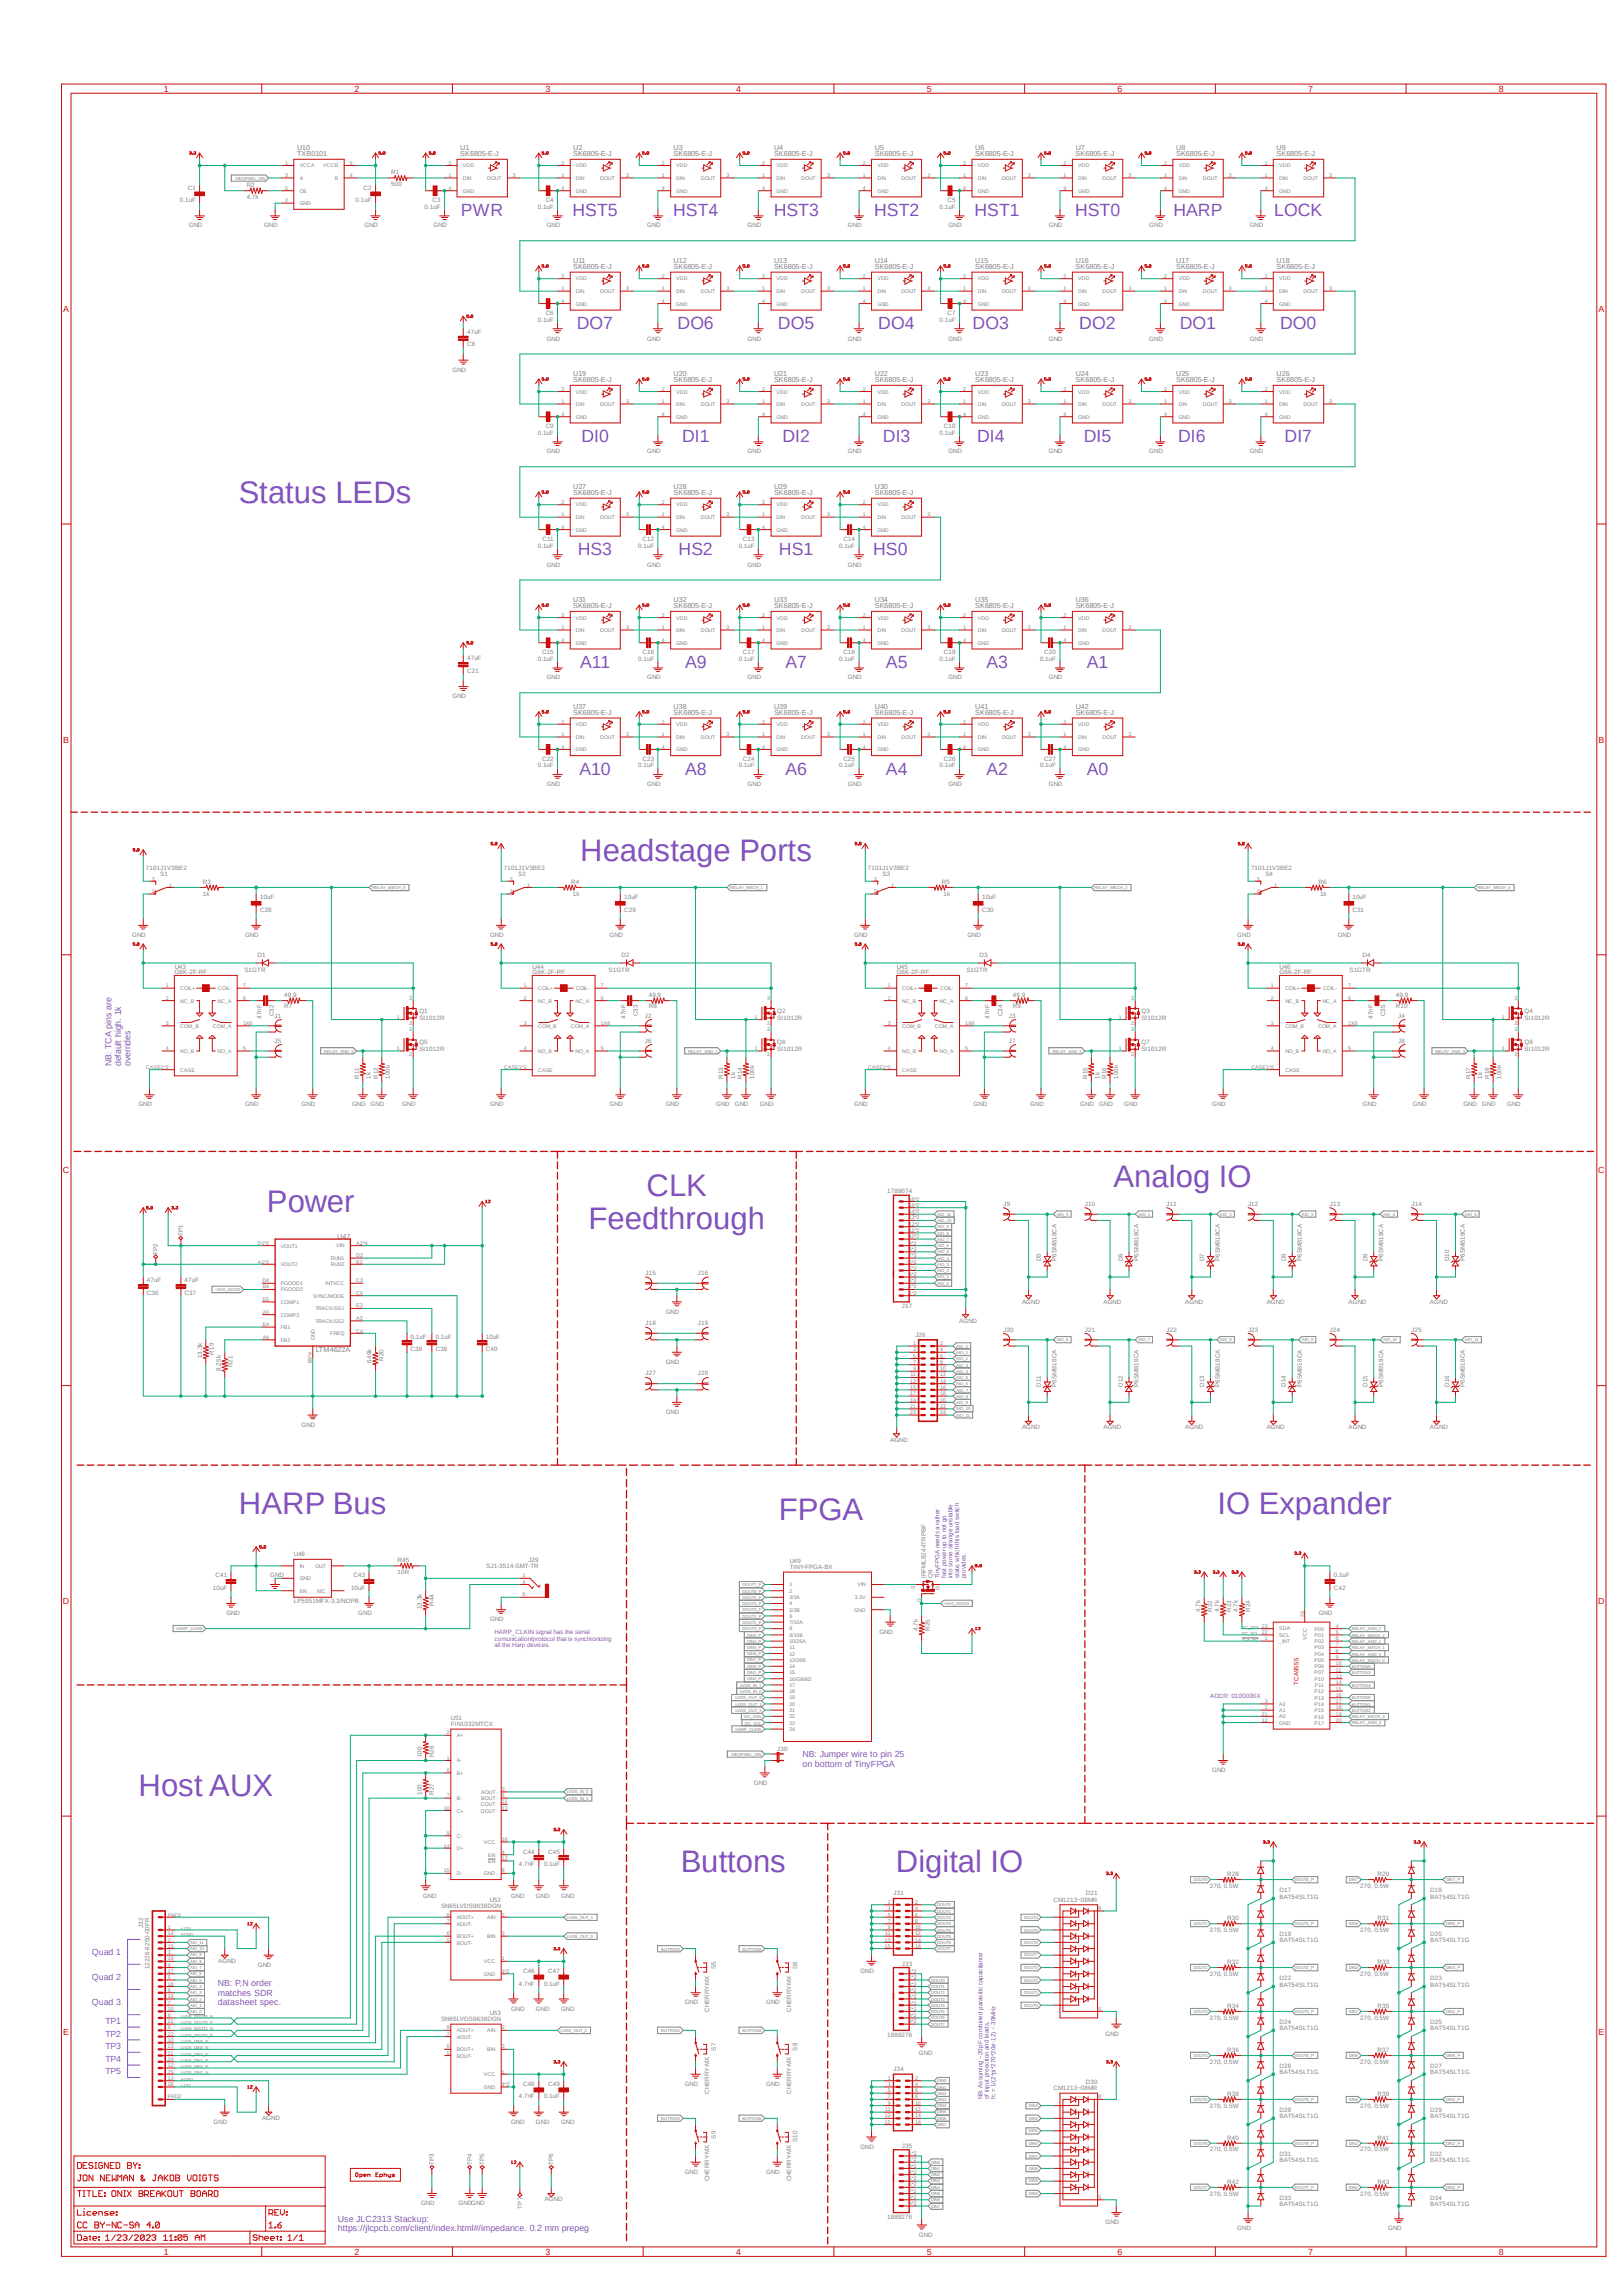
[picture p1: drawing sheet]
<svg xmlns="http://www.w3.org/2000/svg" width="210mm" height="297mm" viewBox="0 0 210 297" stroke-linecap="round" stroke-linejoin="round" font-family="sans-serif">
<defs><g id="words">
<g font-size="4" fill="#8252c2">
<text x="30.9" y="65.1">Status LEDs</text>
<text x="75.1" y="111.4">Headstage Ports</text>
<text x="83.7" y="154.8">CLK</text>
<text x="144.1" y="153.6">Analog IO</text>
<text x="34.5" y="156.9">Power</text>
<text x="76.2" y="159">Feedthrough</text>
<text x="30.9" y="195.9">HARP Bus</text>
<text x="100.8" y="196.7">FPGA</text>
<text x="157.6" y="195.9">IO Expander</text>
<text x="17.9" y="232.5">Host AUX</text>
<text x="88.1" y="242.2">Buttons</text>
<text x="115.9" y="242.2">Digital IO</text>
</g>
<g font-size="2.3" fill="#8252c2">
<text x="59.6" y="27.9">PWR</text>
<text x="74.1" y="27.9">HST5</text>
<text x="87.1" y="27.9">HST4</text>
<text x="100.1" y="27.9">HST3</text>
<text x="113.1" y="27.9">HST2</text>
<text x="126.1" y="27.9">HST1</text>
<text x="139.1" y="27.9">HST0</text>
<text x="151.8" y="27.9">HARP</text>
<text x="164.9" y="27.9">LOCK</text>
<text x="74.6" y="42.5">DO7</text>
<text x="87.7" y="42.5">DO6</text>
<text x="100.7" y="42.5">DO5</text>
<text x="113.7" y="42.5">DO4</text>
<text x="125.9" y="42.5">DO3</text>
<text x="139.6" y="42.5">DO2</text>
<text x="152.7" y="42.5">DO1</text>
<text x="165.6" y="42.5">DO0</text>
<text x="75.2" y="57.1">DI0</text>
<text x="88.3" y="57.1">DI1</text>
<text x="101.3" y="57.1">DI2</text>
<text x="114.2" y="57.1">DI3</text>
<text x="126.5" y="57.1">DI4</text>
<text x="140.2" y="57.1">DI5</text>
<text x="152.4" y="57.1">DI6</text>
<text x="166.2" y="57.1">DI7</text>
<text x="74.8" y="71.8">HS3</text>
<text x="87.8" y="71.8">HS2</text>
<text x="100.8" y="71.8">HS1</text>
<text x="113" y="71.8">HS0</text>
<text x="75.1" y="86.4">A11</text>
<text x="88.6" y="86.4">A9</text>
<text x="101.7" y="86.4">A7</text>
<text x="114.6" y="86.4">A5</text>
<text x="127.6" y="86.4">A3</text>
<text x="140.6" y="86.4">A1</text>
<text x="75" y="100.2">A10</text>
<text x="88.6" y="100.2">A8</text>
<text x="101.7" y="100.2">A6</text>
<text x="114.6" y="100.2">A4</text>
<text x="127.6" y="100.2">A2</text>
<text x="140.6" y="100.2">A0</text>
</g>
<g font-size="1.1" fill="#c90d0c">
<text x="21.2" y="11.9">1</text>
<text x="45.9" y="11.9">2</text>
<text x="70.6" y="11.9">3</text>
<text x="95.2" y="11.9">4</text>
<text x="119.9" y="11.9">5</text>
<text x="144.6" y="11.9">6</text>
<text x="169.3" y="11.9">7</text>
<text x="194" y="11.9">8</text>
<text x="8.2" y="40.4">A</text>
<text x="206.8" y="40.4">A</text>
<text x="8.2" y="96.1">B</text>
<text x="206.8" y="96.1">B</text>
<text x="8.1" y="151.8">C</text>
<text x="206.8" y="151.8">C</text>
<text x="8.1" y="207.6">D</text>
<text x="206.8" y="207.6">D</text>
<text x="8.2" y="263.4">E</text>
<text x="206.8" y="263.4">E</text>
<text x="21.2" y="291.8">1</text>
<text x="45.9" y="291.8">2</text>
<text x="70.6" y="291.8">3</text>
<text x="95.2" y="291.8">4</text>
<text x="119.9" y="291.8">5</text>
<text x="144.6" y="291.8">6</text>
<text x="169.3" y="291.8">7</text>
<text x="194" y="291.8">8</text>
</g>
<g font-size="1.1" fill="#8252c2">
<text x="14.4" y="138" transform="rotate(-90 14.4 138)">NB: TCA pins are</text>
<text x="15.7" y="138" transform="rotate(-90 15.7 138)">default high. 1k</text>
<text x="16.9" y="138" transform="rotate(-90 16.9 138)">overrides</text>
<text x="103.8" y="227.4">NB: Jumper wire to pin 25</text>
<text x="103.8" y="228.6">on bottom of TinyFPGA</text>
<text x="11.9" y="253">Quad 1</text>
<text x="11.9" y="256.2">Quad 2</text>
<text x="28.2" y="257">NB: P,N order</text>
<text x="11.9" y="259.5">Quad 3</text>
<text x="13.6" y="262">TP1</text>
<text x="13.6" y="263.6">TP2</text>
<text x="28.2" y="258.3">matches SDR</text>
<text x="28.2" y="259.5">datasheet spec.</text>
<text x="13.6" y="265.2">TP3</text>
<text x="13.6" y="266.8">TP4</text>
<text x="13.6" y="268.4">TP5</text>
<text x="43.7" y="287.5">Use JLC2313 Stackup:</text>
<text x="43.7" y="288.8">https://jlcpcb.com/client/index.html#/impedance. 0.2 mm prepeg</text>
</g>
<g font-size=".9" fill="#808080">
<text x="38.4" y="20.2">TXB0101</text>
<text x="38.4" y="19.4">U10</text>
<text x="59.6" y="20.2">SK6805-E-J</text>
<text x="59.6" y="19.4">U1</text>
<text x="74.2" y="20.2">SK6805-E-J</text>
<text x="74.2" y="19.4">U2</text>
<text x="87.2" y="20.2">SK6805-E-J</text>
<text x="87.2" y="19.4">U3</text>
<text x="100.2" y="20.2">SK6805-E-J</text>
<text x="100.2" y="19.4">U4</text>
<text x="113.2" y="20.2">SK6805-E-J</text>
<text x="113.2" y="19.4">U5</text>
<text x="126.2" y="20.2">SK6805-E-J</text>
<text x="126.2" y="19.4">U6</text>
<text x="139.2" y="20.2">SK6805-E-J</text>
<text x="139.2" y="19.4">U7</text>
<text x="152.2" y="19.4">U8</text>
<text x="152.2" y="20.2">SK6805-E-J</text>
<text x="165.2" y="20.2">SK6805-E-J</text>
<text x="165.2" y="19.4">U9</text>
<text x="74.2" y="34.8">SK6805-E-J</text>
<text x="74.2" y="34">U11</text>
<text x="87.2" y="34.8">SK6805-E-J</text>
<text x="87.2" y="34">U12</text>
<text x="100.2" y="34.8">SK6805-E-J</text>
<text x="100.2" y="34">U13</text>
<text x="113.2" y="34.8">SK6805-E-J</text>
<text x="113.2" y="34">U14</text>
<text x="126.2" y="34.8">SK6805-E-J</text>
<text x="126.2" y="34">U15</text>
<text x="139.2" y="34.8">SK6805-E-J</text>
<text x="139.2" y="34">U16</text>
<text x="152.2" y="34">U17</text>
<text x="152.2" y="34.8">SK6805-E-J</text>
<text x="165.2" y="34.8">SK6805-E-J</text>
<text x="165.2" y="34">U18</text>
<text x="74.2" y="49.4">SK6805-E-J</text>
<text x="74.2" y="48.6">U19</text>
<text x="87.2" y="49.4">SK6805-E-J</text>
<text x="87.2" y="48.6">U20</text>
<text x="100.2" y="49.4">SK6805-E-J</text>
<text x="100.2" y="48.6">U21</text>
<text x="113.2" y="49.4">SK6805-E-J</text>
<text x="113.2" y="48.6">U22</text>
<text x="126.2" y="49.4">SK6805-E-J</text>
<text x="126.2" y="48.6">U23</text>
<text x="139.2" y="49.4">SK6805-E-J</text>
<text x="139.2" y="48.6">U24</text>
<text x="152.2" y="48.6">U25</text>
<text x="152.2" y="49.4">SK6805-E-J</text>
<text x="165.2" y="49.4">SK6805-E-J</text>
<text x="165.2" y="48.6">U26</text>
<text x="74.2" y="64.1">SK6805-E-J</text>
<text x="74.2" y="63.3">U27</text>
<text x="87.2" y="64.1">SK6805-E-J</text>
<text x="87.2" y="63.3">U28</text>
<text x="100.2" y="64.1">SK6805-E-J</text>
<text x="100.2" y="63.3">U29</text>
<text x="113.2" y="64.1">SK6805-E-J</text>
<text x="113.2" y="63.3">U30</text>
<text x="74.2" y="77.9">U31</text>
<text x="87.2" y="77.9">U32</text>
<text x="100.2" y="77.9">U33</text>
<text x="113.2" y="77.9">U34</text>
<text x="126.2" y="77.9">U35</text>
<text x="139.2" y="77.9">U36</text>
<text x="74.2" y="78.7">SK6805-E-J</text>
<text x="87.2" y="78.7">SK6805-E-J</text>
<text x="100.2" y="78.7">SK6805-E-J</text>
<text x="113.2" y="78.7">SK6805-E-J</text>
<text x="126.2" y="78.7">SK6805-E-J</text>
<text x="139.2" y="78.7">SK6805-E-J</text>
<text x="74.2" y="92.5">SK6805-E-J</text>
<text x="74.2" y="91.7">U37</text>
<text x="87.2" y="92.5">SK6805-E-J</text>
<text x="87.2" y="91.7">U38</text>
<text x="100.2" y="92.5">SK6805-E-J</text>
<text x="100.2" y="91.7">U39</text>
<text x="113.2" y="92.5">SK6805-E-J</text>
<text x="113.2" y="91.7">U40</text>
<text x="126.2" y="92.5">SK6805-E-J</text>
<text x="126.2" y="91.7">U41</text>
<text x="139.2" y="92.5">SK6805-E-J</text>
<text x="139.2" y="91.7">U42</text>
<text x="43.6" y="160.4">U47</text>
<text x="40.9" y="175">LTM4622A</text>
</g>
<g font-size=".8" fill="#808080">
<text x="50.6" y="22.6">R1</text>
<text x="23.3" y="26.2">0.1uF</text>
<text x="24.3" y="24.6">C1</text>
<text x="24.4" y="29.4">GND</text>
<text x="31.9" y="25.7">4.7k</text>
<text x="31.9" y="24.2">R2</text>
<text x="34.2" y="29.4">GND</text>
<text x="46" y="26.2">0.1uF</text>
<text x="47" y="24.6">C2</text>
<text x="47.2" y="29.4">GND</text>
<text x="50.6" y="24.1">500</text>
<text x="54.9" y="27">0.1uF</text>
<text x="56" y="26.2">C3</text>
<text x="56.1" y="29.4">GND</text>
<text x="69.6" y="27">0.1uF</text>
<text x="70.6" y="26.2">C4</text>
<text x="70.7" y="29.4">GND</text>
<text x="83.7" y="29.4">GND</text>
<text x="96.7" y="29.4">GND</text>
<text x="109.7" y="29.4">GND</text>
<text x="121.6" y="27">0.1uF</text>
<text x="122.6" y="26.2">C5</text>
<text x="122.7" y="29.4">GND</text>
<text x="135.7" y="29.4">GND</text>
<text x="148.7" y="29.4">GND</text>
<text x="161.7" y="29.4">GND</text>
<text x="69.6" y="41.6">0.1uF</text>
<text x="70.6" y="40.8">C6</text>
<text x="121.6" y="41.6">0.1uF</text>
<text x="122.6" y="40.8">C7</text>
<text x="60.5" y="43.2">47uF</text>
<text x="60.5" y="44.8">C8</text>
<text x="70.7" y="44.1">GND</text>
<text x="83.7" y="44.1">GND</text>
<text x="96.7" y="44.1">GND</text>
<text x="109.7" y="44.1">GND</text>
<text x="122.7" y="44.1">GND</text>
<text x="135.7" y="44.1">GND</text>
<text x="148.7" y="44.1">GND</text>
<text x="161.7" y="44.1">GND</text>
<text x="58.5" y="48.1">GND</text>
<text x="69.6" y="56.3">0.1uF</text>
<text x="70.6" y="55.4">C9</text>
<text x="70.7" y="58.7">GND</text>
<text x="83.7" y="58.7">GND</text>
<text x="96.7" y="58.7">GND</text>
<text x="109.7" y="58.7">GND</text>
<text x="121.6" y="56.3">0.1uF</text>
<text x="122.1" y="55.4">C10</text>
<text x="122.7" y="58.7">GND</text>
<text x="135.7" y="58.7">GND</text>
<text x="148.7" y="58.7">GND</text>
<text x="161.7" y="58.7">GND</text>
<text x="69.6" y="70.9">0.1uF</text>
<text x="70.2" y="70.1">C11</text>
<text x="82.6" y="70.9">0.1uF</text>
<text x="83.1" y="70.1">C12</text>
<text x="95.6" y="70.9">0.1uF</text>
<text x="96.1" y="70.1">C13</text>
<text x="108.6" y="70.9">0.1uF</text>
<text x="109.1" y="70.1">C14</text>
<text x="70.7" y="73.3">GND</text>
<text x="83.7" y="73.3">GND</text>
<text x="96.7" y="73.3">GND</text>
<text x="109.7" y="73.3">GND</text>
<text x="60.5" y="85.5">47uF</text>
<text x="60.5" y="87.1">C21</text>
<text x="69.6" y="85.5">0.1uF</text>
<text x="70.1" y="84.7">C15</text>
<text x="70.7" y="87.9">GND</text>
<text x="82.6" y="85.5">0.1uF</text>
<text x="83.1" y="84.7">C16</text>
<text x="83.7" y="87.9">GND</text>
<text x="95.6" y="85.5">0.1uF</text>
<text x="96.1" y="84.7">C17</text>
<text x="96.7" y="87.9">GND</text>
<text x="108.6" y="85.5">0.1uF</text>
<text x="109.1" y="84.7">C18</text>
<text x="109.7" y="87.9">GND</text>
<text x="121.6" y="85.5">0.1uF</text>
<text x="122.1" y="84.7">C19</text>
<text x="122.7" y="87.9">GND</text>
<text x="134.6" y="85.5">0.1uF</text>
<text x="135.1" y="84.7">C20</text>
<text x="135.7" y="87.9">GND</text>
<text x="58.5" y="90.4">GND</text>
<text x="69.6" y="99.3">0.1uF</text>
<text x="70.1" y="98.5">C22</text>
<text x="70.7" y="101.8">GND</text>
<text x="82.6" y="99.3">0.1uF</text>
<text x="83.1" y="98.5">C23</text>
<text x="83.7" y="101.8">GND</text>
<text x="95.6" y="99.3">0.1uF</text>
<text x="96.1" y="98.5">C24</text>
<text x="96.7" y="101.8">GND</text>
<text x="108.6" y="99.3">0.1uF</text>
<text x="109.1" y="98.5">C25</text>
<text x="109.7" y="101.8">GND</text>
<text x="121.6" y="99.3">0.1uF</text>
<text x="122.1" y="98.5">C26</text>
<text x="122.7" y="101.8">GND</text>
<text x="134.6" y="99.3">0.1uF</text>
<text x="135.1" y="98.5">C27</text>
<text x="135.7" y="101.8">GND</text>
<text x="18.9" y="112.6">7101J1V3BE2</text>
<text x="20.7" y="113.4">S1</text>
<text x="65.2" y="112.6">7101J1V3BE2</text>
<text x="67.1" y="113.4">S2</text>
<text x="112.3" y="112.6">7101J1V3BE2</text>
<text x="114.2" y="113.4">S3</text>
<text x="161.9" y="112.6">7101J1V3BE2</text>
<text x="163.7" y="113.4">S4</text>
<text x="26.2" y="115.9">1k</text>
<text x="26.2" y="114.4">R3</text>
<text x="33.7" y="116.4">10uF</text>
<text x="33.7" y="118">C28</text>
<text x="73.9" y="114.4">R4</text>
<text x="74.1" y="115.9">1k</text>
<text x="80.8" y="116.4">10uF</text>
<text x="80.8" y="118">C29</text>
<text x="121.9" y="114.4">R5</text>
<text x="122.1" y="115.9">1k</text>
<text x="127.1" y="116.4">10uF</text>
<text x="127.1" y="118">C30</text>
<text x="170.6" y="114.4">R6</text>
<text x="170.8" y="115.9">1k</text>
<text x="175" y="116.4">10uF</text>
<text x="175" y="118">C31</text>
<text x="17.1" y="121.2">GND</text>
<text x="22.6" y="125.3">U43</text>
<text x="31.6" y="125.9">S1GTR</text>
<text x="31.7" y="121.2">GND</text>
<text x="33.3" y="123.8">D1</text>
<text x="63.4" y="121.2">GND</text>
<text x="68.9" y="125.3">U44</text>
<text x="78.7" y="125.9">S1GTR</text>
<text x="78.9" y="121.2">GND</text>
<text x="80.4" y="123.8">D2</text>
<text x="110.5" y="121.2">GND</text>
<text x="116" y="125.3">U45</text>
<text x="125.1" y="125.9">S1GTR</text>
<text x="125.2" y="121.2">GND</text>
<text x="126.7" y="123.8">D3</text>
<text x="160.1" y="121.2">GND</text>
<text x="165.6" y="125.3">U46</text>
<text x="173.1" y="121.2">GND</text>
<text x="174.6" y="125.9">S1GTR</text>
<text x="176.3" y="123.8">D4</text>
<text x="22.6" y="126.1">G6K-2F-RF</text>
<text x="33.8" y="131.9" transform="rotate(-90 33.8 131.9)">47nF</text>
<text x="35.4" y="131.5" transform="rotate(-90 35.4 131.5)">C32</text>
<text x="35.5" y="131.7">J1</text>
<text x="36.8" y="129">49.9</text>
<text x="36.8" y="130.5">R7</text>
<text x="54.3" y="132">SI1012R</text>
<text x="54.3" y="131.1">Q1</text>
<text x="68.9" y="126.1">G6K-2F-RF</text>
<text x="80.9" y="131.9" transform="rotate(-90 80.9 131.9)">47nF</text>
<text x="82.5" y="131.5" transform="rotate(-90 82.5 131.5)">C33</text>
<text x="83.4" y="131.7">J2</text>
<text x="83.9" y="129">49.9</text>
<text x="83.9" y="130.5">R8</text>
<text x="100.6" y="132">SI1012R</text>
<text x="100.6" y="131.1">Q2</text>
<text x="116" y="126.1">G6K-2F-RF</text>
<text x="128.1" y="131.9" transform="rotate(-90 128.1 131.9)">47nF</text>
<text x="129.7" y="131.5" transform="rotate(-90 129.7 131.5)">C34</text>
<text x="130.6" y="131.7">J3</text>
<text x="131.1" y="129">49.9</text>
<text x="131.1" y="130.5">R9</text>
<text x="147.7" y="132">SI1012R</text>
<text x="147.7" y="131.1">Q3</text>
<text x="165.6" y="126.1">G6K-2F-RF</text>
<text x="177.6" y="131.9" transform="rotate(-90 177.6 131.9)">47nF</text>
<text x="179.2" y="131.5" transform="rotate(-90 179.2 131.5)">C35</text>
<text x="180.6" y="129">49.9</text>
<text x="180.6" y="130.5">R10</text>
<text x="180.9" y="131.7">J4</text>
<text x="197.3" y="132">SI1012R</text>
<text x="197.3" y="131.1">Q4</text>
<text x="35.5" y="135">J5</text>
<text x="54.3" y="136">SI1012R</text>
<text x="54.3" y="135.2">Q5</text>
<text x="83.4" y="135">J6</text>
<text x="100.6" y="136">SI1012R</text>
<text x="100.6" y="135.2">Q6</text>
<text x="130.6" y="135">J7</text>
<text x="147.7" y="136">SI1012R</text>
<text x="147.7" y="135.2">Q7</text>
<text x="180.9" y="135">J8</text>
<text x="197.3" y="136">SI1012R</text>
<text x="197.3" y="135.2">Q8</text>
<text x="17.9" y="143.2">GND</text>
<text x="31.7" y="143.2">GND</text>
<text x="39" y="143.2">GND</text>
<text x="45.6" y="143.2">GND</text>
<text x="46.5" y="139.7" transform="rotate(-90 46.5 139.7)">R11</text>
<text x="48" y="143.2">GND</text>
<text x="48" y="139.7" transform="rotate(-90 48 139.7)">1k</text>
<text x="48.9" y="139.7" transform="rotate(-90 48.9 139.7)">R12</text>
<text x="50.5" y="139.7" transform="rotate(-90 50.5 139.7)">100k</text>
<text x="52" y="143.2">GND</text>
<text x="63.4" y="143.2">GND</text>
<text x="78.9" y="143.2">GND</text>
<text x="86.1" y="143.2">GND</text>
<text x="92.7" y="143.2">GND</text>
<text x="93.6" y="139.7" transform="rotate(-90 93.6 139.7)">R13</text>
<text x="95.1" y="143.2">GND</text>
<text x="95.1" y="139.7" transform="rotate(-90 95.1 139.7)">1k</text>
<text x="96.1" y="139.7" transform="rotate(-90 96.1 139.7)">R14</text>
<text x="97.6" y="139.7" transform="rotate(-90 97.6 139.7)">100k</text>
<text x="98.3" y="143.2">GND</text>
<text x="110.5" y="143.2">GND</text>
<text x="126" y="143.2">GND</text>
<text x="133.3" y="143.2">GND</text>
<text x="139.8" y="143.2">GND</text>
<text x="140.7" y="139.7" transform="rotate(-90 140.7 139.7)">R15</text>
<text x="142.2" y="143.2">GND</text>
<text x="142.3" y="139.7" transform="rotate(-90 142.3 139.7)">1k</text>
<text x="143.2" y="139.7" transform="rotate(-90 143.2 139.7)">R16</text>
<text x="144.7" y="139.7" transform="rotate(-90 144.7 139.7)">100k</text>
<text x="145.5" y="143.2">GND</text>
<text x="156.8" y="143.2">GND</text>
<text x="176.4" y="143.2">GND</text>
<text x="182.8" y="143.2">GND</text>
<text x="189.4" y="143.2">GND</text>
<text x="190.3" y="139.7" transform="rotate(-90 190.3 139.7)">R17</text>
<text x="191.8" y="143.2">GND</text>
<text x="191.8" y="139.7" transform="rotate(-90 191.8 139.7)">1k</text>
<text x="192.7" y="139.7" transform="rotate(-90 192.7 139.7)">R18</text>
<text x="194.3" y="139.7" transform="rotate(-90 194.3 139.7)">100k</text>
<text x="195" y="143.2">GND</text>
<text x="114.8" y="154.4">1789074</text>
<text x="23.7" y="160" transform="rotate(-90 23.7 160)">TP1</text>
<text x="129.8" y="156.1">J9</text>
<text x="140.4" y="156.1">J10</text>
<text x="151" y="156.1">J11</text>
<text x="161.5" y="156.1">J12</text>
<text x="172.1" y="156.1">J13</text>
<text x="182.7" y="156.1">J14</text>
<text x="19" y="165.9">47uF</text>
<text x="19" y="167.6">C36</text>
<text x="20.4" y="162.4" transform="rotate(-90 20.4 162.4)">TP2</text>
<text x="23.9" y="165.9">47uF</text>
<text x="23.9" y="167.6">C37</text>
<text x="83.5" y="165">J15</text>
<text x="90.3" y="165">J16</text>
<text x="134.7" y="163.2" transform="rotate(-90 134.7 163.2)">D5</text>
<text x="136.7" y="163.2" transform="rotate(-90 136.7 163.2)">P6SMB18CA</text>
<text x="145.3" y="163.2" transform="rotate(-90 145.3 163.2)">D6</text>
<text x="147.3" y="163.2" transform="rotate(-90 147.3 163.2)">P6SMB18CA</text>
<text x="155.8" y="163.2" transform="rotate(-90 155.8 163.2)">D7</text>
<text x="157.9" y="163.2" transform="rotate(-90 157.9 163.2)">P6SMB18CA</text>
<text x="166.4" y="163.2" transform="rotate(-90 166.4 163.2)">D8</text>
<text x="168.4" y="163.2" transform="rotate(-90 168.4 163.2)">P6SMB18CA</text>
<text x="176.9" y="163.2" transform="rotate(-90 176.9 163.2)">D9</text>
<text x="179" y="163.2" transform="rotate(-90 179 163.2)">P6SMB18CA</text>
<text x="187.5" y="163.2" transform="rotate(-90 187.5 163.2)">D10</text>
<text x="189.6" y="163.2" transform="rotate(-90 189.6 163.2)">P6SMB18CA</text>
<text x="53.1" y="173.2">0.1uF</text>
<text x="56.4" y="173.2">0.1uF</text>
<text x="62.9" y="173.2">10uF</text>
<text x="83.5" y="171.5">J18</text>
<text x="86.1" y="170">GND</text>
<text x="90.3" y="171.5">J19</text>
<text x="116.7" y="169.2">J17</text>
<text x="118.4" y="173">J26</text>
<text x="124.1" y="171.2">AGND</text>
<text x="129.8" y="172.3">J20</text>
<text x="132.2" y="168.7">AGND</text>
<text x="140.4" y="172.3">J21</text>
<text x="142.8" y="168.7">AGND</text>
<text x="151" y="172.3">J22</text>
<text x="153.4" y="168.7">AGND</text>
<text x="161.5" y="172.3">J23</text>
<text x="163.9" y="168.7">AGND</text>
<text x="172.1" y="172.3">J24</text>
<text x="174.5" y="168.7">AGND</text>
<text x="182.7" y="172.3">J25</text>
<text x="185" y="168.7">AGND</text>
<text x="26.2" y="175.8" transform="rotate(-90 26.2 175.8)">13.3k</text>
<text x="27.7" y="175.3" transform="rotate(-90 27.7 175.3)">R19</text>
<text x="28.6" y="177.4" transform="rotate(-90 28.6 177.4)">8.25k</text>
<text x="30.1" y="176.9" transform="rotate(-90 30.1 176.9)">R21</text>
<text x="48.1" y="176.4" transform="rotate(-90 48.1 176.4)">649k</text>
<text x="49.6" y="176.1" transform="rotate(-90 49.6 176.1)">R20</text>
<text x="53.1" y="174.9">C38</text>
<text x="56.4" y="174.9">C39</text>
<text x="62.9" y="174.9">C40</text>
<text x="83.5" y="178">J27</text>
<text x="86.1" y="176.5">GND</text>
<text x="90.3" y="178">J28</text>
<text x="134.7" y="179.5" transform="rotate(-90 134.7 179.5)">D11</text>
<text x="136.7" y="179.5" transform="rotate(-90 136.7 179.5)">P6SMB18CA</text>
<text x="145.3" y="179.5" transform="rotate(-90 145.3 179.5)">D12</text>
<text x="147.3" y="179.5" transform="rotate(-90 147.3 179.5)">P6SMB18CA</text>
<text x="155.8" y="179.5" transform="rotate(-90 155.8 179.5)">D13</text>
<text x="157.9" y="179.5" transform="rotate(-90 157.9 179.5)">P6SMB18CA</text>
<text x="166.4" y="179.5" transform="rotate(-90 166.4 179.5)">D14</text>
<text x="168.4" y="179.5" transform="rotate(-90 168.4 179.5)">P6SMB18CA</text>
<text x="176.9" y="179.5" transform="rotate(-90 176.9 179.5)">D15</text>
<text x="179" y="179.5" transform="rotate(-90 179 179.5)">P6SMB18CA</text>
<text x="187.5" y="179.5" transform="rotate(-90 187.5 179.5)">D16</text>
<text x="189.6" y="179.5" transform="rotate(-90 189.6 179.5)">P6SMB18CA</text>
<text x="39" y="184.6">GND</text>
<text x="86.1" y="183">GND</text>
<text x="132.2" y="185">AGND</text>
<text x="142.8" y="185">AGND</text>
<text x="153.4" y="185">AGND</text>
<text x="163.9" y="185">AGND</text>
<text x="174.5" y="185">AGND</text>
<text x="185" y="185">AGND</text>
<text x="115.2" y="186.6">AGND</text>
<text x="38" y="201.4">U48</text>
<text x="51.4" y="203.7">10R</text>
<text x="51.4" y="202.1">R45</text>
<text x="62.9" y="202.9">SJ1-3514-SMT-TR</text>
<text x="68.4" y="202.1">J29</text>
<text x="102.2" y="203">TINY-FPGA-BX</text>
<text x="102.2" y="202.2">U49</text>
<text x="27.6" y="205.7">10uF</text>
<text x="27.9" y="204.1">C41</text>
<text x="29.3" y="209">GND</text>
<text x="35" y="204.1">GND</text>
<text x="38" y="207.5">LP5951MFX-3.3/NOPB</text>
<text x="45.4" y="205.7">10uF</text>
<text x="45.8" y="204.1">C43</text>
<text x="46.4" y="209">GND</text>
<text x="54.6" y="208.3" transform="rotate(-90 54.6 208.3)">13.3k</text>
<text x="56.1" y="207.8" transform="rotate(-90 56.1 207.8)">R44</text>
<text x="63.4" y="209.8">GND</text>
<text x="119.8" y="204.3" transform="rotate(-90 119.8 204.3)">IRFML8244TRPBF</text>
<text x="120.6" y="204.3" transform="rotate(-90 120.6 204.3)">Q9</text>
<text x="155.3" y="208.6" transform="rotate(-90 155.3 208.6)">4.7k</text>
<text x="156.8" y="208.6" transform="rotate(-90 156.8 208.6)">R22</text>
<text x="157.8" y="208.6" transform="rotate(-90 157.8 208.6)">4.7k</text>
<text x="159.3" y="208.6" transform="rotate(-90 159.3 208.6)">R23</text>
<text x="160.2" y="208.6" transform="rotate(-90 160.2 208.6)">4.7k</text>
<text x="161.7" y="208.6" transform="rotate(-90 161.7 208.6)">R24</text>
<text x="170.6" y="209">GND</text>
<text x="172.6" y="204.1">0.1uF</text>
<text x="172.6" y="205.7">C42</text>
<text x="113.8" y="211.5">GND</text>
<text x="118.8" y="211.1" transform="rotate(-90 118.8 211.1)">4.7k</text>
<text x="120.3" y="211.1" transform="rotate(-90 120.3 211.1)">R25</text>
<text x="54.6" y="227.4" transform="rotate(-90 54.6 227.4)">100</text>
<text x="56.1" y="227.4" transform="rotate(-90 56.1 227.4)">R26</text>
<text x="58.3" y="223.4">FIN1032MTCX</text>
<text x="58.3" y="222.5">U51</text>
<text x="100.6" y="226.6">J30</text>
<text x="54.6" y="232.3" transform="rotate(-90 54.6 232.3)">100</text>
<text x="56.1" y="232.3" transform="rotate(-90 56.1 232.3)">R27</text>
<text x="97.5" y="231">GND</text>
<text x="156.8" y="229.3">GND</text>
<text x="67.7" y="239.9">C44</text>
<text x="70.9" y="239.9">C45</text>
<text x="54.7" y="245.6">GND</text>
<text x="66.1" y="245.6">GND</text>
<text x="67.1" y="241.5">4.7nF</text>
<text x="69.3" y="245.6">GND</text>
<text x="70.4" y="241.5">0.1uF</text>
<text x="72.6" y="245.6">GND</text>
<text x="115.6" y="245.3">J31</text>
<text x="140.5" y="245.3">D21</text>
<text x="156.5" y="244.3">270, 0.5W</text>
<text x="158.8" y="242.8">R28</text>
<text x="165.6" y="245.7">BAT54SLT1G</text>
<text x="165.6" y="244.9">D17</text>
<text x="176" y="244.3">270, 0.5W</text>
<text x="178.3" y="242.8">R29</text>
<text x="185.1" y="245.7">BAT54SLT1G</text>
<text x="185.1" y="244.9">D18</text>
<text x="18.5" y="249.5" transform="rotate(-90 18.5 249.5)">J32</text>
<text x="57.1" y="246.9">SN65LVDS9638DGN</text>
<text x="63.4" y="246.1">U52</text>
<text x="136.3" y="246.1">CM1213−08MR</text>
<text x="156.5" y="250">270, 0.5W</text>
<text x="158.8" y="248.5">R30</text>
<text x="165.6" y="251.4">BAT54SLT1G</text>
<text x="165.6" y="250.6">D19</text>
<text x="176" y="250">270, 0.5W</text>
<text x="178.3" y="248.5">R31</text>
<text x="185.1" y="251.4">BAT54SLT1G</text>
<text x="185.1" y="250.6">D20</text>
<text x="19.3" y="254.9" transform="rotate(-90 19.3 254.9)">12226-8250-00FR</text>
<text x="28.2" y="254">AGND</text>
<text x="33.4" y="254.5">GND</text>
<text x="67.1" y="257">4.7nF</text>
<text x="67.7" y="255.3">C46</text>
<text x="70.4" y="257">0.1uF</text>
<text x="70.9" y="255.3">C47</text>
<text x="92.6" y="254.8" transform="rotate(-90 92.6 254.8)">S5</text>
<text x="103.2" y="254.8" transform="rotate(-90 103.2 254.8)">S6</text>
<text x="111.3" y="255.3">GND</text>
<text x="116.7" y="254.4">J33</text>
<text x="156.5" y="255.7">270, 0.5W</text>
<text x="158.8" y="254.2">R32</text>
<text x="165.6" y="257.1">BAT54SLT1G</text>
<text x="165.6" y="256.2">D22</text>
<text x="176" y="255.7">270, 0.5W</text>
<text x="178.3" y="254.2">R33</text>
<text x="185.1" y="257.1">BAT54SLT1G</text>
<text x="185.1" y="256.2">D23</text>
<text x="57.1" y="261.5">SN65LVDS9638DGN</text>
<text x="63.4" y="260.7">U53</text>
<text x="66.1" y="260.2">GND</text>
<text x="69.3" y="260.2">GND</text>
<text x="72.6" y="260.2">GND</text>
<text x="88.6" y="259.4">GND</text>
<text x="91.8" y="260.4" transform="rotate(-90 91.8 260.4)">CHERRY-MX</text>
<text x="99.1" y="259.4">GND</text>
<text x="102.4" y="260.4" transform="rotate(-90 102.4 260.4)">CHERRY-MX</text>
<text x="114.8" y="263.6">1888276</text>
<text x="143" y="263.4">GND</text>
<text x="156.5" y="261.4">270, 0.5W</text>
<text x="158.8" y="259.8">R34</text>
<text x="165.6" y="262.8">BAT54SLT1G</text>
<text x="165.6" y="262">D24</text>
<text x="176" y="261.4">270, 0.5W</text>
<text x="178.3" y="259.8">R35</text>
<text x="185.1" y="262.8">BAT54SLT1G</text>
<text x="185.1" y="262">D25</text>
<text x="67.7" y="270">C48</text>
<text x="70.9" y="270">C49</text>
<text x="88.6" y="270">GND</text>
<text x="92.6" y="265.4" transform="rotate(-90 92.6 265.4)">S7</text>
<text x="99.1" y="270">GND</text>
<text x="103.2" y="265.4" transform="rotate(-90 103.2 265.4)">S8</text>
<text x="115.6" y="268.1">J34</text>
<text x="118.9" y="265.9">GND</text>
<text x="140.5" y="269.7">D30</text>
<text x="156.5" y="267.1">270, 0.5W</text>
<text x="158.8" y="265.5">R36</text>
<text x="165.6" y="268.4">BAT54SLT1G</text>
<text x="165.6" y="267.6">D26</text>
<text x="176" y="267.1">270, 0.5W</text>
<text x="178.3" y="265.5">R37</text>
<text x="185.1" y="268.4">BAT54SLT1G</text>
<text x="185.1" y="267.6">D27</text>
<text x="27.6" y="274.8">GND</text>
<text x="33.9" y="274.4">AGND</text>
<text x="66.1" y="274.8">GND</text>
<text x="67.1" y="271.6">4.7nF</text>
<text x="69.3" y="274.8">GND</text>
<text x="70.4" y="271.6">0.1uF</text>
<text x="72.6" y="274.8">GND</text>
<text x="91.8" y="271" transform="rotate(-90 91.8 271)">CHERRY-MX</text>
<text x="102.4" y="271" transform="rotate(-90 102.4 271)">CHERRY-MX</text>
<text x="136.3" y="270.5">CM1213−08MR</text>
<text x="156.5" y="272.8">270, 0.5W</text>
<text x="158.8" y="271.2">R38</text>
<text x="165.6" y="274.2">BAT54SLT1G</text>
<text x="165.6" y="273.3">D28</text>
<text x="176" y="272.8">270, 0.5W</text>
<text x="178.3" y="271.2">R39</text>
<text x="185.1" y="274.2">BAT54SLT1G</text>
<text x="185.1" y="273.3">D29</text>
<text x="56.1" y="280.2" transform="rotate(-90 56.1 280.2)">TP3</text>
<text x="61" y="280.2" transform="rotate(-90 61 280.2)">TP4</text>
<text x="62.7" y="280.2" transform="rotate(-90 62.7 280.2)">TP5</text>
<text x="71.6" y="280.2" transform="rotate(-90 71.6 280.2)">TP6</text>
<text x="88.6" y="281.3">GND</text>
<text x="92.6" y="276.8" transform="rotate(-90 92.6 276.8)">S9</text>
<text x="99.1" y="281.3">GND</text>
<text x="103.2" y="277.2" transform="rotate(-90 103.2 277.2)">S10</text>
<text x="111.3" y="278.1">GND</text>
<text x="116.7" y="278">J35</text>
<text x="156.5" y="278.4">270, 0.5W</text>
<text x="158.8" y="276.9">R40</text>
<text x="165.6" y="279.8">BAT54SLT1G</text>
<text x="165.6" y="279">D31</text>
<text x="176" y="278.4">270, 0.5W</text>
<text x="178.3" y="276.9">R41</text>
<text x="185.1" y="279.8">BAT54SLT1G</text>
<text x="185.1" y="279">D32</text>
<text x="54.5" y="285.4">GND</text>
<text x="59.3" y="285.4">GNDGND</text>
<text x="67.6" y="285.8" transform="rotate(-90 67.6 285.8)">TP7</text>
<text x="70.5" y="284.9">AGND</text>
<text x="91.8" y="282.3" transform="rotate(-90 91.8 282.3)">CHERRY-MX</text>
<text x="102.4" y="282.3" transform="rotate(-90 102.4 282.3)">CHERRY-MX</text>
<text x="114.8" y="287.1">1888276</text>
<text x="143" y="287.8">GND</text>
<text x="156.5" y="284.1">270, 0.5W</text>
<text x="158.8" y="282.6">R42</text>
<text x="165.6" y="285.5">BAT54SLT1G</text>
<text x="165.6" y="284.7">D33</text>
<text x="176" y="284.1">270, 0.5W</text>
<text x="178.3" y="282.6">R43</text>
<text x="185.1" y="285.5">BAT54SLT1G</text>
<text x="185.1" y="284.7">D34</text>
<text x="118.9" y="289.5">GND</text>
<text x="160.1" y="288.6">GND</text>
<text x="179.6" y="288.6">GND</text>
</g>
<g font-size=".8" fill="#8252c2">
<text x="121.6" y="204.3" transform="rotate(-90 121.6 204.3)">TinyFPGA needs a rather</text>
<text x="122.4" y="204.3" transform="rotate(-90 122.4 204.3)">fast power up to not go</text>
<text x="123.3" y="204.3" transform="rotate(-90 123.3 204.3)">into some strange unstable</text>
<text x="124.1" y="204.3" transform="rotate(-90 124.1 204.3)">state, which this load switch</text>
<text x="125" y="204.3" transform="rotate(-90 125 204.3)">provides.</text>
<text x="64" y="211.5">HARP_CLKIN signal has the serial</text>
<text x="64" y="212.3">comunication/protocol that is synchronizing</text>
<text x="64" y="213.2">all the Harp devices.</text>
<text x="156.6" y="219.7">ADDR: 0100000X</text>
<text x="127.1" y="271.7" transform="rotate(-90 127.1 271.7)">NB: Assuming ~20pF combined parasitic capacitance</text>
<text x="128" y="271.7" transform="rotate(-90 128 271.7)">of input proection and leads,</text>
<text x="128.8" y="271.7" transform="rotate(-90 128.8 271.7)">fc = 1/(2*pi*270*20e-12) ~ 39MHz</text>
</g>
<text font-size=".8" fill="#c90d0c" x="168" y="218.1" transform="rotate(-90 168 218.1)">TCA9555</text>
<g font-size=".7" fill="#808080">
<text x="36.9" y="21.3">1</text>
<text x="36.9" y="22.9">3</text>
<text x="38.8" y="21.7">VCCA</text>
<text x="38.8" y="23.3">A</text>
<text x="41.8" y="21.7">VCCB</text>
<text x="43.3" y="23.3">B</text>
<text x="45.3" y="21.3">6</text>
<text x="45.3" y="22.9">4</text>
<text x="58" y="21.3">2</text>
<text x="58" y="22.9">1</text>
<text x="59.9" y="21.7">VDD</text>
<text x="59.9" y="23.3">DIN</text>
<text x="63" y="23.3">DOUT</text>
<text x="66.4" y="22.9">3</text>
<text x="72.6" y="21.3">2</text>
<text x="72.6" y="22.9">1</text>
<text x="74.5" y="21.7">VDD</text>
<text x="74.5" y="23.3">DIN</text>
<text x="77.7" y="23.3">DOUT</text>
<text x="81" y="22.9">3</text>
<text x="85.6" y="21.3">2</text>
<text x="85.6" y="22.9">1</text>
<text x="87.5" y="21.7">VDD</text>
<text x="87.5" y="23.3">DIN</text>
<text x="90.7" y="23.3">DOUT</text>
<text x="94" y="22.9">3</text>
<text x="98.6" y="21.3">2</text>
<text x="98.6" y="22.9">1</text>
<text x="100.5" y="21.7">VDD</text>
<text x="100.5" y="23.3">DIN</text>
<text x="103.7" y="23.3">DOUT</text>
<text x="107" y="22.9">3</text>
<text x="111.6" y="21.3">2</text>
<text x="111.6" y="22.9">1</text>
<text x="113.5" y="21.7">VDD</text>
<text x="113.5" y="23.3">DIN</text>
<text x="116.7" y="23.3">DOUT</text>
<text x="120" y="22.9">3</text>
<text x="124.6" y="21.3">2</text>
<text x="124.6" y="22.9">1</text>
<text x="126.5" y="21.7">VDD</text>
<text x="126.5" y="23.3">DIN</text>
<text x="129.7" y="23.3">DOUT</text>
<text x="133" y="22.9">3</text>
<text x="137.6" y="21.3">2</text>
<text x="137.6" y="22.9">1</text>
<text x="139.5" y="21.7">VDD</text>
<text x="139.5" y="23.3">DIN</text>
<text x="142.7" y="23.3">DOUT</text>
<text x="146" y="22.9">3</text>
<text x="150.7" y="21.3">2</text>
<text x="150.7" y="22.9">1</text>
<text x="152.5" y="21.7">VDD</text>
<text x="152.5" y="23.3">DIN</text>
<text x="155.7" y="23.3">DOUT</text>
<text x="159" y="22.9">3</text>
<text x="163.7" y="21.3">2</text>
<text x="163.7" y="22.9">1</text>
<text x="165.5" y="21.7">VDD</text>
<text x="165.5" y="23.3">DIN</text>
<text x="168.7" y="23.3">DOUT</text>
<text x="172" y="22.9">3</text>
<text x="36.9" y="26.2">2</text>
<text x="36.9" y="24.6">5</text>
<text x="38.8" y="26.5">GND</text>
<text x="38.8" y="24.9">OE</text>
<text x="58" y="24.6">4</text>
<text x="59.9" y="24.9">GND</text>
<text x="72.6" y="24.6">4</text>
<text x="74.5" y="24.9">GND</text>
<text x="85.6" y="24.6">4</text>
<text x="87.5" y="24.9">GND</text>
<text x="98.6" y="24.6">4</text>
<text x="100.5" y="24.9">GND</text>
<text x="111.6" y="24.6">4</text>
<text x="113.5" y="24.9">GND</text>
<text x="124.6" y="24.6">4</text>
<text x="126.5" y="24.9">GND</text>
<text x="137.6" y="24.6">4</text>
<text x="139.5" y="24.9">GND</text>
<text x="150.7" y="24.6">4</text>
<text x="152.5" y="24.9">GND</text>
<text x="163.7" y="24.6">4</text>
<text x="165.5" y="24.9">GND</text>
<text x="72.6" y="35.9">2</text>
<text x="85.6" y="35.9">2</text>
<text x="98.6" y="35.9">2</text>
<text x="111.6" y="35.9">2</text>
<text x="124.6" y="35.9">2</text>
<text x="137.6" y="35.9">2</text>
<text x="150.7" y="35.9">2</text>
<text x="163.7" y="35.9">2</text>
<text x="72.6" y="39.2">4</text>
<text x="72.6" y="37.5">1</text>
<text x="74.5" y="36.3">VDD</text>
<text x="74.5" y="39.5">GND</text>
<text x="74.5" y="37.9">DIN</text>
<text x="77.7" y="37.9">DOUT</text>
<text x="81" y="37.5">3</text>
<text x="85.6" y="39.2">4</text>
<text x="85.6" y="37.5">1</text>
<text x="87.5" y="36.3">VDD</text>
<text x="87.5" y="39.5">GND</text>
<text x="87.5" y="37.9">DIN</text>
<text x="90.7" y="37.9">DOUT</text>
<text x="94" y="37.5">3</text>
<text x="98.6" y="39.2">4</text>
<text x="98.6" y="37.5">1</text>
<text x="100.5" y="36.3">VDD</text>
<text x="100.5" y="39.5">GND</text>
<text x="100.5" y="37.9">DIN</text>
<text x="103.7" y="37.9">DOUT</text>
<text x="107" y="37.5">3</text>
<text x="111.6" y="39.2">4</text>
<text x="111.6" y="37.5">1</text>
<text x="113.5" y="36.3">VDD</text>
<text x="113.5" y="39.5">GND</text>
<text x="113.5" y="37.9">DIN</text>
<text x="116.7" y="37.9">DOUT</text>
<text x="120" y="37.5">3</text>
<text x="124.6" y="39.2">4</text>
<text x="124.6" y="37.5">1</text>
<text x="126.5" y="36.3">VDD</text>
<text x="126.5" y="39.5">GND</text>
<text x="126.5" y="37.9">DIN</text>
<text x="129.7" y="37.9">DOUT</text>
<text x="133" y="37.5">3</text>
<text x="137.6" y="39.2">4</text>
<text x="137.6" y="37.5">1</text>
<text x="139.5" y="36.3">VDD</text>
<text x="139.5" y="39.5">GND</text>
<text x="139.5" y="37.9">DIN</text>
<text x="142.7" y="37.9">DOUT</text>
<text x="146" y="37.5">3</text>
<text x="150.7" y="39.2">4</text>
<text x="150.7" y="37.5">1</text>
<text x="152.5" y="36.3">VDD</text>
<text x="152.5" y="39.5">GND</text>
<text x="152.5" y="37.9">DIN</text>
<text x="155.7" y="37.9">DOUT</text>
<text x="159" y="37.5">3</text>
<text x="163.7" y="39.2">4</text>
<text x="163.7" y="37.5">1</text>
<text x="165.5" y="36.3">VDD</text>
<text x="165.5" y="39.5">GND</text>
<text x="165.5" y="37.9">DIN</text>
<text x="168.7" y="37.9">DOUT</text>
<text x="172" y="37.5">3</text>
<text x="72.6" y="50.5">2</text>
<text x="72.6" y="53.8">4</text>
<text x="72.6" y="52.2">1</text>
<text x="74.5" y="50.9">VDD</text>
<text x="74.5" y="52.5">DIN</text>
<text x="77.7" y="52.6">DOUT</text>
<text x="81" y="52.2">3</text>
<text x="85.6" y="50.5">2</text>
<text x="85.6" y="53.8">4</text>
<text x="85.6" y="52.2">1</text>
<text x="87.5" y="50.9">VDD</text>
<text x="87.5" y="52.5">DIN</text>
<text x="90.7" y="52.6">DOUT</text>
<text x="94" y="52.2">3</text>
<text x="98.6" y="50.5">2</text>
<text x="98.6" y="53.8">4</text>
<text x="98.6" y="52.2">1</text>
<text x="100.5" y="50.9">VDD</text>
<text x="100.5" y="52.5">DIN</text>
<text x="103.7" y="52.6">DOUT</text>
<text x="107" y="52.2">3</text>
<text x="111.6" y="50.5">2</text>
<text x="111.6" y="53.8">4</text>
<text x="111.6" y="52.2">1</text>
<text x="113.5" y="50.9">VDD</text>
<text x="113.5" y="52.5">DIN</text>
<text x="116.7" y="52.6">DOUT</text>
<text x="120" y="52.2">3</text>
<text x="124.6" y="50.5">2</text>
<text x="124.6" y="53.8">4</text>
<text x="124.6" y="52.2">1</text>
<text x="126.5" y="50.9">VDD</text>
<text x="126.5" y="52.5">DIN</text>
<text x="129.7" y="52.6">DOUT</text>
<text x="133" y="52.2">3</text>
<text x="137.6" y="50.5">2</text>
<text x="137.6" y="53.8">4</text>
<text x="137.6" y="52.2">1</text>
<text x="139.5" y="50.9">VDD</text>
<text x="139.5" y="52.5">DIN</text>
<text x="142.7" y="52.6">DOUT</text>
<text x="146" y="52.2">3</text>
<text x="150.7" y="50.5">2</text>
<text x="150.7" y="53.8">4</text>
<text x="150.7" y="52.2">1</text>
<text x="152.5" y="50.9">VDD</text>
<text x="152.5" y="52.5">DIN</text>
<text x="155.7" y="52.6">DOUT</text>
<text x="159" y="52.2">3</text>
<text x="163.7" y="50.5">2</text>
<text x="163.7" y="53.8">4</text>
<text x="163.7" y="52.2">1</text>
<text x="165.5" y="50.9">VDD</text>
<text x="165.5" y="52.5">DIN</text>
<text x="168.7" y="52.6">DOUT</text>
<text x="172" y="52.2">3</text>
<text x="74.5" y="54.2">GND</text>
<text x="87.5" y="54.2">GND</text>
<text x="100.5" y="54.2">GND</text>
<text x="113.5" y="54.2">GND</text>
<text x="126.5" y="54.2">GND</text>
<text x="139.5" y="54.2">GND</text>
<text x="152.5" y="54.2">GND</text>
<text x="165.5" y="54.2">GND</text>
<text x="72.6" y="65.2">2</text>
<text x="74.5" y="65.5">VDD</text>
<text x="85.6" y="65.2">2</text>
<text x="87.5" y="65.5">VDD</text>
<text x="98.6" y="65.2">2</text>
<text x="100.5" y="65.5">VDD</text>
<text x="111.6" y="65.2">2</text>
<text x="113.5" y="65.5">VDD</text>
<text x="72.6" y="68.5">4</text>
<text x="72.6" y="66.8">1</text>
<text x="74.5" y="68.8">GND</text>
<text x="74.5" y="67.2">DIN</text>
<text x="77.7" y="67.2">DOUT</text>
<text x="81" y="66.8">3</text>
<text x="85.6" y="68.5">4</text>
<text x="85.6" y="66.8">1</text>
<text x="87.5" y="68.8">GND</text>
<text x="87.5" y="67.2">DIN</text>
<text x="90.7" y="67.2">DOUT</text>
<text x="94" y="66.8">3</text>
<text x="98.6" y="68.5">4</text>
<text x="98.6" y="66.8">1</text>
<text x="100.5" y="68.8">GND</text>
<text x="100.5" y="67.2">DIN</text>
<text x="103.7" y="67.2">DOUT</text>
<text x="107" y="66.8">3</text>
<text x="111.6" y="68.5">4</text>
<text x="111.6" y="66.8">1</text>
<text x="113.5" y="68.8">GND</text>
<text x="113.5" y="67.2">DIN</text>
<text x="116.7" y="67.2">DOUT</text>
<text x="120" y="66.8">3</text>
<text x="72.6" y="79.8">2</text>
<text x="72.6" y="83.1">4</text>
<text x="72.6" y="81.4">1</text>
<text x="74.5" y="80.2">VDD</text>
<text x="74.5" y="83.4">GND</text>
<text x="74.5" y="81.8">DIN</text>
<text x="77.7" y="81.8">DOUT</text>
<text x="81" y="81.4">3</text>
<text x="85.6" y="79.8">2</text>
<text x="85.6" y="83.1">4</text>
<text x="85.6" y="81.4">1</text>
<text x="87.5" y="80.2">VDD</text>
<text x="87.5" y="83.4">GND</text>
<text x="87.5" y="81.8">DIN</text>
<text x="90.7" y="81.8">DOUT</text>
<text x="94" y="81.4">3</text>
<text x="98.6" y="79.8">2</text>
<text x="98.6" y="83.1">4</text>
<text x="98.6" y="81.4">1</text>
<text x="100.5" y="80.2">VDD</text>
<text x="100.5" y="83.4">GND</text>
<text x="100.5" y="81.8">DIN</text>
<text x="103.7" y="81.8">DOUT</text>
<text x="107" y="81.4">3</text>
<text x="111.6" y="79.8">2</text>
<text x="111.6" y="83.1">4</text>
<text x="111.6" y="81.4">1</text>
<text x="113.5" y="80.2">VDD</text>
<text x="113.5" y="83.4">GND</text>
<text x="113.5" y="81.8">DIN</text>
<text x="116.7" y="81.8">DOUT</text>
<text x="120" y="81.4">3</text>
<text x="124.6" y="79.8">2</text>
<text x="124.6" y="83.1">4</text>
<text x="124.6" y="81.4">1</text>
<text x="126.5" y="80.2">VDD</text>
<text x="126.5" y="83.4">GND</text>
<text x="126.5" y="81.8">DIN</text>
<text x="129.7" y="81.8">DOUT</text>
<text x="133" y="81.4">3</text>
<text x="137.6" y="79.8">2</text>
<text x="137.6" y="83.1">4</text>
<text x="137.6" y="81.4">1</text>
<text x="139.5" y="80.2">VDD</text>
<text x="139.5" y="83.4">GND</text>
<text x="139.5" y="81.8">DIN</text>
<text x="142.7" y="81.8">DOUT</text>
<text x="146" y="81.4">3</text>
<text x="72.6" y="93.6">2</text>
<text x="72.6" y="95.3">1</text>
<text x="74.5" y="94">VDD</text>
<text x="74.5" y="95.6">DIN</text>
<text x="77.7" y="95.6">DOUT</text>
<text x="81" y="95.3">3</text>
<text x="85.6" y="93.6">2</text>
<text x="85.6" y="95.3">1</text>
<text x="87.5" y="94">VDD</text>
<text x="87.5" y="95.6">DIN</text>
<text x="90.7" y="95.6">DOUT</text>
<text x="94" y="95.3">3</text>
<text x="98.6" y="93.6">2</text>
<text x="98.6" y="95.3">1</text>
<text x="100.5" y="94">VDD</text>
<text x="100.5" y="95.6">DIN</text>
<text x="103.7" y="95.6">DOUT</text>
<text x="107" y="95.3">3</text>
<text x="111.6" y="93.6">2</text>
<text x="111.6" y="95.3">1</text>
<text x="113.5" y="94">VDD</text>
<text x="113.5" y="95.6">DIN</text>
<text x="116.7" y="95.6">DOUT</text>
<text x="120" y="95.3">3</text>
<text x="124.6" y="93.6">2</text>
<text x="124.6" y="95.3">1</text>
<text x="126.5" y="94">VDD</text>
<text x="126.5" y="95.6">DIN</text>
<text x="129.7" y="95.6">DOUT</text>
<text x="133" y="95.3">3</text>
<text x="137.6" y="93.6">2</text>
<text x="137.6" y="95.3">1</text>
<text x="139.5" y="94">VDD</text>
<text x="139.5" y="95.6">DIN</text>
<text x="142.7" y="95.6">DOUT</text>
<text x="146" y="95.3">3</text>
<text x="72.6" y="96.9">4</text>
<text x="74.5" y="97.2">GND</text>
<text x="85.6" y="96.9">4</text>
<text x="87.5" y="97.2">GND</text>
<text x="98.6" y="96.9">4</text>
<text x="100.5" y="97.2">GND</text>
<text x="111.6" y="96.9">4</text>
<text x="113.5" y="97.2">GND</text>
<text x="124.6" y="96.9">4</text>
<text x="126.5" y="97.2">GND</text>
<text x="137.6" y="96.9">4</text>
<text x="139.5" y="97.2">GND</text>
<text x="19.6" y="114">3</text>
<text x="66" y="114">3</text>
<text x="113.1" y="114">3</text>
<text x="162.6" y="114">3</text>
<text x="19.6" y="115.6">2</text>
<text x="21.9" y="114.8">1</text>
<text x="66" y="115.6">2</text>
<text x="68.2" y="114.8">1</text>
<text x="113.1" y="115.6">2</text>
<text x="115.3" y="114.8">1</text>
<text x="162.6" y="115.6">2</text>
<text x="164.9" y="114.8">1</text>
<text x="21.5" y="127.8">1</text>
<text x="21.5" y="129.4">2</text>
<text x="23.3" y="128.1">COIL+</text>
<text x="23.3" y="129.8">NC_B</text>
<text x="28.2" y="129.8">NC_A</text>
<text x="28.2" y="128.1">COIL-</text>
<text x="31.5" y="127.8">7</text>
<text x="31.5" y="129.4">6</text>
<text x="51.4" y="131.8">1</text>
<text x="53" y="129.4">3</text>
<text x="67.8" y="127.8">1</text>
<text x="67.8" y="129.4">2</text>
<text x="69.6" y="128.1">COIL+</text>
<text x="69.6" y="129.8">NC_B</text>
<text x="74.5" y="129.8">NC_A</text>
<text x="74.5" y="128.1">COIL-</text>
<text x="77.8" y="127.8">7</text>
<text x="77.8" y="129.4">6</text>
<text x="97.7" y="131.8">1</text>
<text x="99.3" y="129.4">3</text>
<text x="114.9" y="127.8">1</text>
<text x="114.9" y="129.4">2</text>
<text x="116.8" y="128.1">COIL+</text>
<text x="116.8" y="129.8">NC_B</text>
<text x="121.6" y="129.8">NC_A</text>
<text x="121.7" y="128.1">COIL-</text>
<text x="124.9" y="127.8">7</text>
<text x="124.9" y="129.4">6</text>
<text x="144.8" y="131.8">1</text>
<text x="146.4" y="129.4">3</text>
<text x="164.5" y="127.8">1</text>
<text x="164.5" y="129.4">2</text>
<text x="166.3" y="128.1">COIL+</text>
<text x="166.3" y="129.8">NC_B</text>
<text x="171.2" y="129.8">NC_A</text>
<text x="171.2" y="128.1">COIL-</text>
<text x="174.5" y="127.8">7</text>
<text x="174.5" y="129.4">6</text>
<text x="194.4" y="131.8">1</text>
<text x="196" y="129.4">3</text>
<text x="21.5" y="132.6">3</text>
<text x="21.5" y="135.9">4</text>
<text x="23.3" y="133">COM_B</text>
<text x="23.3" y="136.2">NO_B</text>
<text x="27.6" y="133">COM_A</text>
<text x="28.2" y="136.3">NO_A</text>
<text x="31.5" y="132.6">1X6</text>
<text x="31.5" y="135.9">5</text>
<text x="51.4" y="135.9">1</text>
<text x="53" y="132.6">2</text>
<text x="53" y="133.4">3</text>
<text x="53" y="136.7">2</text>
<text x="67.8" y="132.6">3</text>
<text x="67.8" y="135.9">4</text>
<text x="69.6" y="133">COM_B</text>
<text x="69.6" y="136.2">NO_B</text>
<text x="73.9" y="133">COM_A</text>
<text x="74.5" y="136.3">NO_A</text>
<text x="77.8" y="132.6">1X6</text>
<text x="77.8" y="135.9">5</text>
<text x="97.7" y="135.9">1</text>
<text x="99.3" y="132.6">2</text>
<text x="99.3" y="133.4">3</text>
<text x="99.3" y="136.7">2</text>
<text x="114.9" y="132.6">3</text>
<text x="114.9" y="135.9">4</text>
<text x="116.8" y="133">COM_B</text>
<text x="116.8" y="136.2">NO_B</text>
<text x="121" y="133">COM_A</text>
<text x="121.6" y="136.3">NO_A</text>
<text x="124.9" y="132.6">1X6</text>
<text x="124.9" y="135.9">5</text>
<text x="144.8" y="135.9">1</text>
<text x="146.4" y="132.6">2</text>
<text x="146.4" y="133.4">3</text>
<text x="146.4" y="136.7">2</text>
<text x="164.5" y="132.6">3</text>
<text x="164.5" y="135.9">4</text>
<text x="166.3" y="133">COM_B</text>
<text x="166.3" y="136.2">NO_B</text>
<text x="170.6" y="133">COM_A</text>
<text x="171.2" y="136.3">NO_A</text>
<text x="174.5" y="132.6">1X6</text>
<text x="174.5" y="135.9">5</text>
<text x="194.4" y="135.9">1</text>
<text x="196" y="132.6">2</text>
<text x="196" y="133.4">3</text>
<text x="196" y="136.7">2</text>
<text x="18.9" y="138.3">CASE1*2</text>
<text x="23.3" y="138.7">CASE</text>
<text x="65.2" y="138.3">CASE1*2</text>
<text x="69.6" y="138.7">CASE</text>
<text x="112.4" y="138.3">CASE1*2</text>
<text x="116.8" y="138.7">CASE</text>
<text x="161.9" y="138.3">CASE1*2</text>
<text x="166.3" y="138.7">CASE</text>
<text x="117.6" y="155.4">16*2</text>
<text x="33.3" y="161.1">D1*2</text>
<text x="36.3" y="161.5">VOUT1</text>
<text x="43.5" y="161.4">VIN</text>
<text x="46.1" y="161.1">A2*4</text>
<text x="117.6" y="161.9">8*2</text>
<text x="117.6" y="161.1">9*2</text>
<text x="117.6" y="160.3">10*2</text>
<text x="117.6" y="159.5">11*2</text>
<text x="117.6" y="158.6">12*2</text>
<text x="117.6" y="157.8">13*2</text>
<text x="117.6" y="157">14*2</text>
<text x="117.6" y="156.2">15*2</text>
<text x="33.4" y="163.5">A1*2</text>
<text x="34" y="165.9">D4</text>
<text x="34" y="166.8">B4</text>
<text x="36.3" y="163.9">VOUT2</text>
<text x="36.3" y="166.3">PGOOD1</text>
<text x="36.3" y="167.1">PGOOD2</text>
<text x="40.6" y="167.9">SYNC/MODE</text>
<text x="42.1" y="166.3">INTVCC</text>
<text x="42.8" y="163.9">RUN2</text>
<text x="42.8" y="163.1">RUN1</text>
<text x="46.1" y="163.5">B2</text>
<text x="46.1" y="165.9">C3</text>
<text x="46.1" y="167.6">C5</text>
<text x="46.1" y="162.7">D2</text>
<text x="117.6" y="167.6">1*2</text>
<text x="117.6" y="166.8">2*2</text>
<text x="117.6" y="165.9">3*2</text>
<text x="117.6" y="165.1">4*2</text>
<text x="117.6" y="164.3">5*2</text>
<text x="117.6" y="163.5">6*2</text>
<text x="117.6" y="162.7">7*2</text>
<text x="34" y="173.3">A4</text>
<text x="34" y="171.6">E4</text>
<text x="34" y="170">A5</text>
<text x="34" y="168.4">E5</text>
<text x="36.3" y="173.7">FB2</text>
<text x="36.3" y="172">FB1</text>
<text x="36.3" y="170.4">COMP2</text>
<text x="36.3" y="168.8">COMP1</text>
<text x="40.7" y="173.5" transform="rotate(-90 40.7 173.5)">GND</text>
<text x="40.8" y="169.5">TRACK/SS1</text>
<text x="40.8" y="171.2">TRACK/SS2</text>
<text x="42.7" y="172.8">FREQ</text>
<text x="46.1" y="169.2">E3</text>
<text x="46.1" y="170.8">A3</text>
<text x="46.1" y="172.5">C4</text>
<text x="40.3" y="176.4" transform="rotate(-90 40.3 176.4)">B5*4</text>
<text x="117.8" y="178.9">13</text>
<text x="117.8" y="179.7">15</text>
<text x="117.8" y="178.1">11</text>
<text x="118.2" y="174.1">1</text>
<text x="118.2" y="174.9">3</text>
<text x="118.2" y="175.7">5</text>
<text x="118.2" y="176.5">7</text>
<text x="118.2" y="177.3">9</text>
<text x="121.7" y="178.9">14</text>
<text x="121.7" y="179.7">16</text>
<text x="121.7" y="174.1">2</text>
<text x="121.7" y="174.9">4</text>
<text x="121.7" y="175.7">6</text>
<text x="121.7" y="176.5">8</text>
<text x="121.7" y="177.3">10</text>
<text x="121.7" y="178.1">12</text>
<text x="117.8" y="180.6">17</text>
<text x="117.8" y="181.4">19</text>
<text x="117.8" y="182.2">21</text>
<text x="117.8" y="183">23</text>
<text x="121.7" y="180.6">18</text>
<text x="121.7" y="181.4">20</text>
<text x="121.7" y="182.2">22</text>
<text x="121.7" y="183">24</text>
<text x="38.8" y="202.9">IN</text>
<text x="40.8" y="202.9">OUT</text>
<text x="38.8" y="206.1">EN</text>
<text x="38.8" y="204.5">GND</text>
<text x="41" y="206.2">N/C</text>
<text x="67.6" y="204.1">1</text>
<text x="67.6" y="204.9">4</text>
<text x="67.6" y="206.6">5</text>
<text x="102.2" y="205.3">1</text>
<text x="102.2" y="206.1">2</text>
<text x="102.2" y="206.9">3/3A</text>
<text x="102.2" y="207.8">4</text>
<text x="102.2" y="208.6">5/3B</text>
<text x="102.2" y="209.4">6</text>
<text x="110.5" y="208.6">GND</text>
<text x="110.6" y="207">3.3V</text>
<text x="111" y="205.3">VIN</text>
<text x="118.4" y="205.7" transform="rotate(-90 118.4 205.7)">S</text>
<text x="119.2" y="207.3" transform="rotate(-90 119.2 207.3)">G</text>
<text x="121.6" y="205.7" transform="rotate(-90 121.6 205.7)">D</text>
<text x="168.8" y="209.2" transform="rotate(-90 168.8 209.2)">24</text>
<text x="102.2" y="210.2">7/10A</text>
<text x="102.2" y="211">8</text>
<text x="102.2" y="211.8">9/10B</text>
<text x="102.2" y="212.6">10/26A</text>
<text x="102.2" y="213.4">11</text>
<text x="102.2" y="214.2">12</text>
<text x="102.2" y="215.1">13/26B</text>
<text x="102.2" y="215.9">14</text>
<text x="163.3" y="211.5">22</text>
<text x="163.3" y="210.7">23</text>
<text x="163.7" y="212.3">1</text>
<text x="165.5" y="211.8">SCL</text>
<text x="165.5" y="211">SDA</text>
<text x="165.5" y="212.6">_INT</text>
<text x="169.1" y="212.2" transform="rotate(-90 169.1 212.2)">VCC</text>
<text x="170.1" y="211">P00</text>
<text x="170.1" y="211.8">P01</text>
<text x="170.1" y="212.6">P02</text>
<text x="170.1" y="213.4">P03</text>
<text x="170.1" y="214.3">P04</text>
<text x="170.1" y="215.1">P05</text>
<text x="170.1" y="215.9">P06</text>
<text x="172.8" y="210.7">4</text>
<text x="172.8" y="211.5">5</text>
<text x="172.8" y="212.3">6</text>
<text x="172.8" y="213.1">7</text>
<text x="172.8" y="213.9">8</text>
<text x="172.8" y="214.7">9</text>
<text x="172.8" y="215.5">10</text>
<text x="102.2" y="216.7">15</text>
<text x="102.2" y="217.5">16/GBIN2</text>
<text x="102.2" y="218.3">17</text>
<text x="102.2" y="219.1">18</text>
<text x="102.2" y="219.9">19</text>
<text x="102.2" y="220.8">20</text>
<text x="102.2" y="221.6">21</text>
<text x="163.7" y="221.2">2</text>
<text x="163.7" y="220.4">3</text>
<text x="165.5" y="221.6">A1</text>
<text x="165.5" y="220.8">A2</text>
<text x="170.1" y="216.7">P07</text>
<text x="170.1" y="217.5">P10</text>
<text x="170.1" y="219.2">P12</text>
<text x="170.1" y="220">P13</text>
<text x="170.1" y="220.8">P14</text>
<text x="170.1" y="221.6">P15</text>
<text x="170.1" y="218.4">P11</text>
<text x="172.8" y="216.3">11</text>
<text x="172.8" y="217.1">13</text>
<text x="172.8" y="218">14</text>
<text x="172.8" y="218.8">15</text>
<text x="172.8" y="219.6">16</text>
<text x="172.8" y="220.4">17</text>
<text x="172.8" y="221.2">18</text>
<text x="57.8" y="224.5">2</text>
<text x="57.8" y="227.7">1</text>
<text x="59.1" y="224.8">A+</text>
<text x="102.2" y="222.4">22</text>
<text x="102.2" y="223.2">23</text>
<text x="102.2" y="224">24</text>
<text x="163.3" y="222">21</text>
<text x="163.3" y="222.8">12</text>
<text x="165.5" y="222.4">A0</text>
<text x="165.5" y="223.2">GND</text>
<text x="170.1" y="222.4">P16</text>
<text x="170.1" y="223.2">P17</text>
<text x="172.8" y="222">19</text>
<text x="172.8" y="222.8">20</text>
<text x="57.8" y="229.3">6</text>
<text x="57.8" y="232.6">7</text>
<text x="59.1" y="228">A-</text>
<text x="59.1" y="229.7">B+</text>
<text x="59.1" y="233">B-</text>
<text x="62.2" y="233.8">COUT</text>
<text x="62.3" y="232.2">AOUT</text>
<text x="62.3" y="233">BOUT</text>
<text x="64.9" y="231.8">3</text>
<text x="64.9" y="232.6">5</text>
<text x="64.9" y="233.4">11</text>
<text x="57.4" y="234.2">10</text>
<text x="57.4" y="239.1">14</text>
<text x="57.8" y="237.4">9</text>
<text x="59.1" y="234.6">C+</text>
<text x="59.1" y="237.8">C-</text>
<text x="59.1" y="239.4">D+</text>
<text x="62.2" y="234.6">DOUT</text>
<text x="62.6" y="238.6">VCC</text>
<text x="64.9" y="238.3">16</text>
<text x="64.9" y="239.9">4</text>
<text x="64.9" y="234.2">13</text>
<text x="57.4" y="242.3">15</text>
<text x="59.1" y="242.7">D-</text>
<text x="62.6" y="242.7">GND</text>
<text x="63.2" y="240.3">EN</text>
<text x="63.2" y="241.1">EN</text>
<text x="64.9" y="242.3">8</text>
<text x="64.9" y="240.7">12</text>
<text x="21.7" y="249.6">1</text>
<text x="21.7" y="251.3">2</text>
<text x="21.7" y="250.4">14</text>
<text x="21.7" y="248">PAD1</text>
<text x="57.8" y="248">8</text>
<text x="57.8" y="248.8">7</text>
<text x="57.8" y="250.4">6</text>
<text x="57.8" y="251.3">5</text>
<text x="59.1" y="248.4">AOUT+</text>
<text x="59.1" y="249.2">AOUT-</text>
<text x="59.1" y="250.8">BOUT+</text>
<text x="59.1" y="251.7">BOUT-</text>
<text x="63" y="248.4">AIN</text>
<text x="63" y="250.8">BIN</text>
<text x="64.9" y="248">2</text>
<text x="64.9" y="250.4">3</text>
<text x="114.5" y="251.3">13</text>
<text x="114.6" y="250.4">11</text>
<text x="114.9" y="246.4">1</text>
<text x="114.9" y="247.2">3</text>
<text x="114.9" y="248">5</text>
<text x="114.9" y="248.8">7</text>
<text x="114.9" y="249.6">9</text>
<text x="118.4" y="251.3">14</text>
<text x="118.4" y="246.4">2</text>
<text x="118.4" y="247.2">4</text>
<text x="118.4" y="248">6</text>
<text x="118.4" y="248.8">8</text>
<text x="118.4" y="249.6">10</text>
<text x="118.4" y="250.4">12</text>
<text x="142.2" y="247.2">8</text>
<text x="21.7" y="252.9">3</text>
<text x="21.7" y="254.5">4</text>
<text x="21.7" y="256.2">5</text>
<text x="21.7" y="257.8">6</text>
<text x="21.7" y="252.1">15</text>
<text x="21.7" y="253.7">16</text>
<text x="21.7" y="255.4">17</text>
<text x="21.7" y="257">18</text>
<text x="62.6" y="254.1">VCC</text>
<text x="62.6" y="255.7">GND</text>
<text x="64.9" y="253.7">1</text>
<text x="64.9" y="255.4">4*2</text>
<text x="114.5" y="252.1">15</text>
<text x="117.6" y="255.4">1*2</text>
<text x="117.6" y="256.2">2*2</text>
<text x="117.6" y="257">3*2</text>
<text x="117.6" y="257.8">4*2</text>
<text x="118.4" y="252.1">16</text>
<text x="21.7" y="259.4">7</text>
<text x="21.7" y="261">8</text>
<text x="21.7" y="262.6">9</text>
<text x="21.7" y="258.6">19</text>
<text x="21.7" y="260.2">20</text>
<text x="21.7" y="261.8">21</text>
<text x="21.7" y="263.5">22</text>
<text x="57.8" y="262.6">8</text>
<text x="57.8" y="263.5">7</text>
<text x="59.1" y="263">AOUT+</text>
<text x="59.1" y="263.8">AOUT-</text>
<text x="63" y="263">AIN</text>
<text x="64.9" y="262.6">2</text>
<text x="117.6" y="258.6">5*2</text>
<text x="117.6" y="259.4">6*2</text>
<text x="117.6" y="260.2">7*2</text>
<text x="117.6" y="261">8*2</text>
<text x="117.6" y="261.8">9*2</text>
<text x="142.2" y="260.2">5</text>
<text x="21.7" y="264.3">10</text>
<text x="21.7" y="265.9">11</text>
<text x="21.7" y="267.5">12</text>
<text x="21.7" y="269.2">13</text>
<text x="21.7" y="265.1">23</text>
<text x="21.7" y="266.7">24</text>
<text x="21.7" y="268.4">25</text>
<text x="21.7" y="270">26</text>
<text x="57.8" y="265.1">6</text>
<text x="57.8" y="265.9">5</text>
<text x="59.1" y="265.5">BOUT+</text>
<text x="59.1" y="266.3">BOUT-</text>
<text x="62.6" y="268.7">VCC</text>
<text x="63" y="265.4">BIN</text>
<text x="64.9" y="268.4">1</text>
<text x="64.9" y="270">4*2</text>
<text x="64.9" y="265.1">3</text>
<text x="114.9" y="269.2">1</text>
<text x="114.9" y="270">3</text>
<text x="118.4" y="269.2">2</text>
<text x="118.4" y="270">4</text>
<text x="21.7" y="271.6">PAD2</text>
<text x="62.6" y="270.3">GND</text>
<text x="114.5" y="274">13</text>
<text x="114.5" y="274.8">15</text>
<text x="114.6" y="273.2">11</text>
<text x="114.9" y="270.8">5</text>
<text x="114.9" y="271.6">7</text>
<text x="114.9" y="272.4">9</text>
<text x="118.4" y="274">14</text>
<text x="118.4" y="274.8">16</text>
<text x="118.4" y="270.8">6</text>
<text x="118.4" y="271.6">8</text>
<text x="118.4" y="272.4">10</text>
<text x="118.4" y="273.2">12</text>
<text x="142.2" y="271.6">8</text>
<text x="117.6" y="278.9">1*2</text>
<text x="117.6" y="279.7">2*2</text>
<text x="117.6" y="280.5">3*2</text>
<text x="117.6" y="281.3">4*2</text>
<text x="117.6" y="282.2">5*2</text>
<text x="117.6" y="283">6*2</text>
<text x="117.6" y="283.8">7*2</text>
<text x="117.6" y="284.6">8*2</text>
<text x="117.6" y="285.4">9*2</text>
<text x="142.2" y="284.6">5</text>
</g>
<g font-size=".6" fill="#808080">
<text x="30.5" y="23.3">NEOPIXEL_DIN</text>
<text x="48.2" y="115.1">RELAY_MECH_0</text>
<text x="94.5" y="115.1">RELAY_MECH_1</text>
<text x="141.6" y="115.1">RELAY_MECH_2</text>
<text x="191.2" y="115.1">RELAY_MECH_3</text>
<text x="42" y="136.2">RELAY_AND_0</text>
<text x="89.1" y="136.2">RELAY_AND_1</text>
<text x="136.2" y="136.2">RELAY_AND_2</text>
<text x="185.8" y="136.2">RELAY_AND_3</text>
<text x="121.3" y="161.4">AIO_6</text>
<text x="121.3" y="160.6">AIO_7</text>
<text x="121.3" y="159.8">AIO_8</text>
<text x="121.3" y="159">AIO_9</text>
<text x="121.3" y="158.2">AIO_10</text>
<text x="121.3" y="157.3">AIO_11</text>
<text x="136.7" y="157.3">AIO_0</text>
<text x="147.3" y="157.3">AIO_1</text>
<text x="157.9" y="157.3">AIO_2</text>
<text x="168.4" y="157.3">AIO_3</text>
<text x="179" y="157.3">AIO_4</text>
<text x="189.6" y="157.3">AIO_5</text>
<text x="27.9" y="167.1">+5V0_GOOD</text>
<text x="121.3" y="166.3">AIO_0</text>
<text x="121.3" y="165.4">AIO_1</text>
<text x="121.3" y="164.6">AIO_2</text>
<text x="121.3" y="163.8">AIO_3</text>
<text x="121.3" y="163">AIO_4</text>
<text x="121.3" y="162.2">AIO_5</text>
<text x="136.7" y="173.6">AIO_6</text>
<text x="147.3" y="173.6">AIO_7</text>
<text x="157.9" y="173.6">AIO_8</text>
<text x="168.4" y="173.6">AIO_9</text>
<text x="179" y="173.6">AIO_10</text>
<text x="189.6" y="173.6">AIO_11</text>
<text x="123.7" y="174.4">AIO_0</text>
<text x="123.7" y="175.2">AIO_1</text>
<text x="123.7" y="176">AIO_2</text>
<text x="123.7" y="176.9">AIO_3</text>
<text x="123.7" y="177.6">AIO_4</text>
<text x="123.7" y="178.5">AIO_5</text>
<text x="123.7" y="179.3">AIO_6</text>
<text x="123.7" y="180.1">AIO_7</text>
<text x="123.7" y="180.9">AIO_8</text>
<text x="123.7" y="181.7">AIO_9</text>
<text x="123.7" y="182.5">AIO_10</text>
<text x="123.7" y="183.3">AIO_11</text>
<text x="96.1" y="209.3">DOUT2_P</text>
<text x="96.1" y="208.5">DOUT3_P</text>
<text x="96.1" y="207.7">DOUT4_P</text>
<text x="96.1" y="206.9">DOUT5_P</text>
<text x="96.1" y="206.1">DOUT6_P</text>
<text x="96.1" y="205.3">DOUT7_P</text>
<text x="122.1" y="207.7">+5V0_GOOD</text>
<text x="22.9" y="211">HARP_CLKIN</text>
<text x="96.1" y="211">DOUT0_P</text>
<text x="96.1" y="210.2">DOUT1_P</text>
<text x="96.7" y="215">DIN7_P</text>
<text x="96.7" y="213.4">DIN5_P</text>
<text x="96.7" y="211.8">DIN3_P</text>
<text x="96.7" y="214.2">DIN6_P</text>
<text x="96.7" y="212.6">DIN4_P</text>
<text x="96.7" y="215.9">DIN0_P</text>
<text x="160.7" y="212.4">TCA_INT</text>
<text x="160.7" y="210.8">I2C_SDA</text>
<text x="160.7" y="211.6">I2C_SCL</text>
<text x="174.9" y="215.1">RELAY_MECH_0</text>
<text x="174.9" y="213.4">RELAY_MECH_1</text>
<text x="174.9" y="211.8">RELAY_MECH_2</text>
<text x="174.9" y="215.9">BUTTON5</text>
<text x="174.9" y="214.2">RELAY_AND_0</text>
<text x="174.9" y="212.6">RELAY_AND_1</text>
<text x="174.9" y="211">RELAY_AND_2</text>
<text x="95.2" y="221.5">LVDS_OUT_2</text>
<text x="95.2" y="220.7">LVDS_OUT_1</text>
<text x="95.2" y="219.9">LVDS_OUT_0</text>
<text x="95.8" y="219.1">LVDS_IN_0</text>
<text x="95.8" y="218.3">LVDS_IN_1</text>
<text x="96.7" y="216.7">DIN1_P</text>
<text x="96.7" y="217.5">DIN2_P</text>
<text x="174.9" y="216.7">BUTTON3</text>
<text x="174.9" y="219.9">BUTTON0</text>
<text x="174.9" y="218.3">BUTTON4</text>
<text x="174.9" y="220.7">BUTTON1</text>
<text x="174.9" y="221.5">BUTTON2</text>
<text x="94.7" y="227.2">NEOPIXEL_DIN</text>
<text x="95.2" y="224">HARP_CLKIN</text>
<text x="96.3" y="222.3">I2C_SDA</text>
<text x="96.4" y="223.2">I2C_SCL</text>
<text x="174.9" y="222.3">RELAY_MECH_3</text>
<text x="174.9" y="223.1">RELAY_AND_3</text>
<text x="73.4" y="232.1">LVDS_IN_0</text>
<text x="73.4" y="232.9">LVDS_IN_1</text>
<text x="154.5" y="243.5">DOUT0</text>
<text x="167.6" y="243.5">DOUT0_P</text>
<text x="174.5" y="243.5">DIN7</text>
<text x="187.1" y="243.5">DIN7_P</text>
<text x="23.4" y="249.8">+12V</text>
<text x="23.4" y="250.6">AGND</text>
<text x="24.6" y="251.6">AIO_11</text>
<text x="73.4" y="248.3">LVDS_OUT_1</text>
<text x="73.4" y="250.8">LVDS_OUT_0</text>
<text x="121.3" y="246.7">DOUT0</text>
<text x="121.3" y="247.5">DOUT1</text>
<text x="121.3" y="248.3">DOUT2</text>
<text x="121.3" y="249.1">DOUT3</text>
<text x="121.3" y="250">DOUT4</text>
<text x="121.3" y="250.8">DOUT5</text>
<text x="121.3" y="251.6">DOUT6</text>
<text x="132.5" y="248.3">DOUT4</text>
<text x="132.5" y="250">DOUT5</text>
<text x="132.5" y="251.6">DOUT6</text>
<text x="154.5" y="249.1">DOUT1</text>
<text x="167.6" y="249.1">DOUT1_P</text>
<text x="174.5" y="249.1">DIN5</text>
<text x="187.1" y="249.1">DIN5_P</text>
<text x="24.6" y="257.3">AIO_4</text>
<text x="24.6" y="256.5">AIO_5</text>
<text x="24.6" y="255.7">AIO_6</text>
<text x="24.6" y="254.8">AIO_7</text>
<text x="24.6" y="254">AIO_8</text>
<text x="24.6" y="253.2">AIO_9</text>
<text x="24.6" y="252.4">AIO_10</text>
<text x="85.6" y="252.4">BUTTON0</text>
<text x="96.1" y="252.4">BUTTON3</text>
<text x="120.5" y="256.5">DOUT0</text>
<text x="120.5" y="257.3">DOUT1</text>
<text x="121.3" y="252.4">DOUT7</text>
<text x="132.5" y="256.5">DOUT2</text>
<text x="132.5" y="254.8">DOUT3</text>
<text x="132.5" y="253.2">DOUT7</text>
<text x="154.5" y="254.8">DOUT2</text>
<text x="167.6" y="254.8">DOUT2_P</text>
<text x="174.5" y="254.8">DIN3</text>
<text x="187.1" y="254.8">DIN3_P</text>
<text x="23.4" y="262">LVDS_DOUT0_P</text>
<text x="23.4" y="261.2">LVDS_DOUT0_N</text>
<text x="23.4" y="263.6">LVDS_DOUT1_P</text>
<text x="23.4" y="262.8">LVDS_DOUT1_N</text>
<text x="24.6" y="260.5">AIO_0</text>
<text x="24.6" y="259.7">AIO_1</text>
<text x="24.6" y="258.9">AIO_2</text>
<text x="24.6" y="258.1">AIO_3</text>
<text x="72.6" y="263">LVDS_OUT_2</text>
<text x="85.6" y="263">BUTTON1</text>
<text x="96.1" y="263">BUTTON4</text>
<text x="120.5" y="258.1">DOUT2</text>
<text x="120.5" y="258.9">DOUT3</text>
<text x="120.5" y="259.7">DOUT4</text>
<text x="120.5" y="260.5">DOUT5</text>
<text x="120.5" y="261.3">DOUT6</text>
<text x="120.5" y="262.2">DOUT7</text>
<text x="132.5" y="259.7">DOUT0</text>
<text x="132.5" y="258.1">DOUT1</text>
<text x="154.5" y="260.5">DOUT3</text>
<text x="167.6" y="260.5">DOUT3_P</text>
<text x="174.5" y="260.5">DIN1</text>
<text x="187.1" y="260.5">DIN1_P</text>
<text x="23.4" y="269.3">AGND</text>
<text x="23.4" y="264.4">LVDS_DIN0_P</text>
<text x="23.4" y="265.2">LVDS_DIN0_N</text>
<text x="23.4" y="266.8">LVDS_DIN1_P</text>
<text x="23.4" y="266">LVDS_DIN1_N</text>
<text x="23.4" y="267.6">LVDS_DIN2_P</text>
<text x="23.4" y="268.4">LVDS_DIN2_N</text>
<text x="121.3" y="269.5">DIN0</text>
<text x="154.5" y="266.2">DOUT4</text>
<text x="167.6" y="266.2">DOUT4_P</text>
<text x="174.5" y="266.2">DIN6</text>
<text x="187.1" y="266.2">DIN6_P</text>
<text x="23.4" y="270.1">+12V</text>
<text x="85.6" y="274.4">BUTTON2</text>
<text x="96.1" y="274.4">BUTTON5</text>
<text x="121.3" y="270.3">DIN1</text>
<text x="121.3" y="271.1">DIN2</text>
<text x="121.3" y="271.9">DIN3</text>
<text x="121.3" y="272.7">DIN4</text>
<text x="121.3" y="273.5">DIN5</text>
<text x="121.3" y="274.4">DIN6</text>
<text x="121.3" y="275.2">DIN7</text>
<text x="133.1" y="276">DIN1</text>
<text x="133.1" y="274.4">DIN2</text>
<text x="133.1" y="272.7">DIN3</text>
<text x="154.5" y="271.9">DOUT5</text>
<text x="167.6" y="271.9">DOUT5_P</text>
<text x="174.5" y="271.9">DIN4</text>
<text x="187.1" y="271.9">DIN4_P</text>
<text x="120.5" y="280">DIN0</text>
<text x="120.5" y="280.8">DIN1</text>
<text x="120.5" y="281.6">DIN2</text>
<text x="133.1" y="277.6">DIN0</text>
<text x="133.1" y="280.8">DIN6</text>
<text x="133.1" y="279.2">DIN7</text>
<text x="154.5" y="277.6">DOUT6</text>
<text x="167.6" y="277.6">DOUT6_P</text>
<text x="174.5" y="277.6">DIN2</text>
<text x="187.1" y="277.6">DIN2_P</text>
<text x="120.5" y="282.4">DIN3</text>
<text x="120.5" y="283.3">DIN4</text>
<text x="120.5" y="284.1">DIN5</text>
<text x="120.5" y="284.9">DIN6</text>
<text x="120.5" y="285.7">DIN7</text>
<text x="133.1" y="284.1">DIN4</text>
<text x="133.1" y="282.4">DIN5</text>
<text x="154.5" y="283.3">DOUT7</text>
<text x="167.6" y="283.3">DOUT7_P</text>
<text x="174.5" y="283.3">DIN0</text>
<text x="187.1" y="283.3">DIN0_P</text>
</g>
</g></defs>
<path d="M7.8 10.8l200.2 281.4M208 10.8l-200.2 281.4" fill="none" stroke="#fff" stroke-width=".13"/>
<path d="M16.5 254.2h1.6M16.5 257.5h1.6M18.1 251h-1.6v17.9h1.6M16.5 260.7h1.6M16.5 262.3h1.6M16.5 264h1.6M16.5 265.6h1.6M16.5 267.3h1.6" fill="none" stroke="#8252c2" stroke-width=".13"/>
<g fill="none" stroke="#808080" stroke-width=".13">
<path d="M29.9 22.6h4.5l.4 .4-.4 .5h-4.5zM47.8 114.9l.4-.4h4.7v.8h-4.7zM94.1 114.9l.4-.4h4.7v.8h-4.7zM141.2 114.9l.4-.4h4.7v.8h-4.7zM190.8 114.9l.4-.4h4.7v.8h-4.7zM41.5 135.6h4.2l.4 .4-.4 .4h-4.2zM88.6 135.6h4.3l.4 .4-.4 .4h-4.3zM135.7 135.6h4.3l.4 .4-.4 .4h-4.3zM185.3 135.6h4.3l.3 .4-.3 .4h-4.3zM121.3 157.5l-.4-.4 .4-.4h2.1v.8M121.3 157.5h2.2v.8h-2.2M121.3 160l-.4 .4 .4 .4"/>
<path d="M121.3 160h1.8M121.3 159.2l-.4 .4 .4 .4M121.3 159.2h1.8M121.3 158.3l-.4 .4 .4 .5M121.3 157.5l-.4 .4 .4 .4M123.1 158.3v8.2h-1.8l-.4-.4 .4-.4M136.3 157.1l.4-.4h1.9v.8h-1.9zM147.3 156.7h1.8v.8h-1.8l-.4-.4zM157.9 156.7h1.8v.8h-1.8l-.4-.4zM168 157.1l.4-.4h1.9v.8h-1.9zM179 156.7h1.8v.8h-1.8l-.4-.4zM189.6 156.7h1.8v.8h-1.8l-.5-.4z"/>
<path d="M27.4 166.5h3.7l.4 .4-.4 .4h-3.7zM121.3 165.7h1.8M121.3 164.8l-.4 .5 .4 .4M121.3 164.8h1.8M121.3 164l-.4 .4 .4 .4M121.3 164h1.8M121.3 163.2l-.4 .4 .4 .4M121.3 163.2h1.8M121.3 162.4l-.4 .4 .4 .4M121.3 162.4h1.8M121.3 161.6l-.4 .4 .4 .4M121.3 161.6h1.8"/>
<path d="M121.3 160.8l-.4 .4 .4 .4M121.3 160.8h1.8M123.7 174.6l-.4-.4 .4-.4h1.9v8.1M123.7 174.6h1.9M123.7 174.6l-.4 .4 .4 .4M123.7 175.4h1.9M123.7 175.4l-.4 .4 .4 .4M123.7 176.2h1.9M123.7 176.2l-.4 .4 .4 .4M123.7 177h1.9M123.7 177l-.4 .5 .4 .3M123.7 177.8h1.9"/>
<path d="M123.7 177.8l-.4 .5 .4 .3M123.7 178.6h1.9M123.7 178.6l-.4 .5 .4 .4M123.7 179.5h1.9M123.7 179.5l-.4 .4 .4 .4M136.3 173.4l.4-.4h1.9v.8h-1.9zM146.9 173.4l.4-.4h1.8v.8h-1.8zM157.9 173h1.8v.8h-1.8l-.4-.4zM168 173.4l.4-.4h1.9v.8h-1.9zM179 173h2.2v.8h-2.2l-.4-.4zM189.1 173.4l.5-.4h2.1v.8h-2.1zM123.7 180.3h1.9"/>
<path d="M123.7 180.3l-.4 .4 .4 .4M123.7 181.1h1.9M123.7 181.1l-.4 .4 .4 .4M123.7 181.9h2.2v.8h-2.2M123.7 181.9l-.4 .4 .4 .4M123.7 182.7l-.4 .4 .4 .4h2.2v-.8M22.4 210.4h3.8l.4 .4-.4 .4h-3.8zM95.3 218.5h3.3M95.7 210.4h2.9M95.7 209.5h2.9M95.7 208.7h2.9M95.7 207.9h2.9"/>
<path d="M95.7 207.1h2.9M95.7 206.3h2.9M95.7 205.5h2.9M96.3 215.2h2.3M96.3 214.4h2.3M96.3 213.6h2.3M96.3 212.8h2.3M96.3 212h2.3M96.3 216h2.3M96.3 216.8h2.3M96.3 211.2v6.5M98.6 205.5l.4 .4-.4 .4"/>
<path d="M98.6 218.5l.4 .4-.4 .4M98.6 219.3h-3.9v2.4h3.9M98.6 217.7h-3.3v1.6M98.6 217.7l.4 .4-.4 .4M98.6 219.3l.4 .4-.4 .4M98.6 205.5l.4-.4-.4-.4h-2.9v6.5h2.9M98.6 210.4l.4 .4-.4 .4M98.6 209.5l.4 .4-.4 .5M98.6 208.7l.4 .4-.4 .4M98.6 207.9l.4 .4-.4 .4M98.6 207.1l.4 .4-.4 .4M98.6 206.3l.4 .4-.4 .4"/>
<path d="M98.6 214.4l.4 .4-.4 .4M98.6 212.8l.4 .4-.4 .4M98.6 211.2l.4 .4-.4 .4M98.6 216l.4 .5-.4 .3M98.6 213.6l.4 .4-.4 .4M98.6 212l.4 .4-.4 .4M98.6 216.8l.4 .5-.4 .4M98.6 215.2l.4 .4-.4 .4M122.1 207.1h3.7v.8h-3.7l-.4-.4zM160.7 212h2.2M174.5 218.1l.4-.4h2.9v.8h-2.9zM174.9 211.2h4.8v.8h-4.8"/>
<path d="M174.9 212.8h4.8v.8h-4.8M174.9 214.4h4.8v.8h-4.8M174.9 214.4l-.4 .4 .4 .4M174.9 212.8l-.4 .4 .4 .4M174.9 211.2l-.4 .4 .4 .4M174.9 211.2l-.4-.4 .4-.4h4.3v.8M174.9 216h2.9M174.9 215.2l-.4 .4 .4 .4M174.9 213.6l-.4 .4 .4 .4M174.9 212l-.4 .4 .4 .4M177.8 215.2v1.6h-2.9l-.4-.3 .4-.5M179.2 212v.8"/>
<path d="M179.2 213.6v.8M72.9 231.9l.5-.4h3.2v1.6h-3.2l-.5-.4 .5-.4zM73.4 232.3h3.2M94.1 226.6h4.5l.4 .4-.4 .4h-4.5zM94.7 220.9h3.9M94.7 220.1h3.9M94.7 223.4h3.9l.4 .4-.4 .4h-3.9zM95.9 221.7v.8h2.7M96 222.5v.9M98.6 220.9l.4 .4-.4 .4M98.6 220.1l.4 .4-.4 .4M98.6 221.7l.4 .4-.4 .4"/>
<path d="M98.6 222.5l.4 .4-.4 .5M174.9 220.1l-.4-.4 .4-.4h2.9v2.4M174.9 220.9h2.9M174.9 221.7h4.8v.8h-4.8M174.9 220.1h2.9M174.9 221.7l-.4 .4 .4 .4M174.9 222.5l-.4 .4 .4 .5h4.3v-.9M174.9 220.1l-.4 .4 .4 .4M174.9 220.9l-.4 .4 .4 .4M24.6 259.9h1.9M24.6 259.1l-.4 .4 .4 .4M24.6 259.1h1.9"/>
<path d="M24.6 258.3l-.4 .4 .4 .4M24.6 258.3h1.9M24.6 257.5l-.4 .4 .4 .4M24.6 257.5h1.9M24.6 256.7l-.4 .4 .4 .4M24.6 256.7h1.9M24.6 255.9l-.4 .3 .4 .5M24.6 255.9h1.9M24.6 255.1l-.4 .3 .4 .5M24.6 255.1h1.9M24.6 254.2l-.4 .4 .4 .5M24.6 254.2h1.9"/>
<path d="M24.6 253.4l-.4 .4 .4 .4M24.6 253.4h1.9M24.6 252.6l-.4 .4 .4 .4M24.6 251.8h2.2v.8h-2.2M24.6 251.8l-.4 .4 .4 .4M24.6 251.8l-.4-.4 .4-.4h2.2v.8M26.5 252.6v8.1h-1.9l-.4-.4 .4-.4M63.2 240.6h.9M72.9 250.6l.5-.5h3.9v.9h-3.9zM72.9 248.1l.5-.4h3.9v.8h-3.9zM85.1 251.8h2.9l.4 .4-.4 .4h-2.9zM95.6 251.8h3l.4 .4-.4 .4h-3z"/>
<path d="M120.5 259.9h2.2M120.5 259.1h2.2M120.5 258.3h2.2M120.5 257.5h2.2M120.5 256.7h2.2M120.5 256.7l-.4-.5 .4-.3h2.2v6.4h-2.2l-.4-.3 .4-.5M120.5 256.7l-.4 .4 .4 .4M120.5 257.5l-.4 .4 .4 .4M120.5 258.3l-.4 .4 .4 .4M120.5 259.1l-.4 .4 .4 .4M120.5 259.9l-.4 .4 .4 .4M121.3 246.9l-.4-.4 .4-.4h2.2v6.5h-2.2l-.4-.4 .4-.4"/>
<path d="M121.3 251.8h2.2M121.3 251h2.2M121.3 247.7h2.2M121.3 248.5h2.2M121.3 250.1h2.2M121.3 246.9h2.2M121.3 246.9l-.4 .4 .4 .4M121.3 249.3h2.2M121.3 247.7l-.4 .4 .4 .4M121.3 248.5l-.4 .5 .4 .3M121.3 249.3l-.4 .5 .4 .3M121.3 250.1l-.4 .5 .4 .4"/>
<path d="M121.3 251l-.4 .4 .4 .4M132.1 259.1h2.2l.4 .4-.4 .4h-2.2zM132.1 257.5h2.2l.4 .4-.4 .4h-2.2zM132.1 255.9h2.2l.4 .3-.4 .5h-2.2zM132.1 254.2h2.2l.4 .4-.4 .5h-2.2zM132.1 252.6h2.2l.4 .4-.4 .4h-2.2zM132.1 251h2.2l.4 .4-.4 .4h-2.2zM132.1 247.7h2.2l.4 .4-.4 .4h-2.2zM132.1 249.3h2.2l.4 .5-.4 .3h-2.2zM154.1 259.9h2.2l.3 .4-.3 .4h-2.2zM154.1 254.2h2.2l.3 .4-.3 .5h-2.2zM154.1 248.5h2.2l.3 .5-.3 .3h-2.2z"/>
<path d="M154.1 242.9h2.2l.3 .3-.3 .5h-2.2zM167.6 259.9h2.9v.8h-2.9l-.4-.4zM167.6 254.2h2.9v.9h-2.9l-.4-.5zM167.6 248.5h2.9v.8h-2.9l-.4-.3zM167.6 242.9h2.9v.8h-2.9l-.4-.5zM174.2 259.9h1.5l.4 .4-.4 .4h-1.5zM174.2 254.2h1.5l.4 .4-.4 .5h-1.5zM174.2 248.5h1.5l.4 .5-.4 .3h-1.5zM174.2 242.9h1.5l.4 .3-.4 .5h-1.5zM186.7 254.6l.4-.4h2.3v.9h-2.3zM186.7 243.2l.4-.3h2.3v.8h-2.3zM187.1 248.5h2.3v.8h-2.3l-.4-.3z"/>
<path d="M72.1 262.8l.5-.5h3.8v.9h-3.8zM85.1 262.3h2.9l.4 .5-.4 .4h-2.9zM85.1 273.7h2.9l.4 .5-.4 .3h-2.9zM95.6 262.3h3l.4 .5-.4 .4h-3zM95.6 273.7h3l.4 .5-.4 .3h-3zM120.5 260.7h2.2M120.5 260.7l-.4 .5 .4 .3M120.5 261.5h2.2M121.3 271.3l-.4 .4 .4 .4M121.3 271.3h1.6M121.3 272.1h1.6M121.3 269.7l-.4-.4 .4-.4h1.6v6.5h-1.6l-.4-.4 .4-.5"/>
<path d="M121.3 269.7h1.6M121.3 269.7l-.4 .4 .4 .4M121.3 270.5h1.6M121.3 270.5l-.4 .4 .4 .4M121.3 273.7h1.6M121.3 274.5h1.6M121.3 272.9h1.6M121.3 272.1l-.4 .4 .4 .4M121.3 272.9l-.4 .4 .4 .4M121.3 273.7l-.4 .5 .4 .3M132.8 272.1h1.5l.4 .4-.4 .4h-1.5zM132.8 277h1.5l.4 .4-.4 .4h-1.5z"/>
<path d="M132.8 278.6h1.5l.4 .4-.4 .4h-1.5zM132.8 273.7h1.5l.4 .5-.4 .3h-1.5zM132.8 275.4h1.5l.4 .4-.4 .4h-1.5zM154.1 265.6h2.2l.3 .4-.3 .4h-2.2zM154.1 271.3h2.2l.3 .4-.3 .4h-2.2zM154.1 277h2.2l.3 .4-.3 .4h-2.2zM167.2 277.4l.4-.4h2.9v.8h-2.9zM167.6 265.6h2.9v.8h-2.9l-.4-.4zM167.6 271.3h2.9v.8h-2.9l-.4-.4zM174.2 265.6h1.5l.4 .4-.4 .4h-1.5zM174.2 271.3h1.5l.4 .4-.4 .4h-1.5zM174.2 277h1.5l.4 .4-.4 .4h-1.5z"/>
<path d="M186.7 260.3l.4-.4h2.3v.8h-2.3zM186.7 266l.4-.4h2.3v.8h-2.3zM186.7 271.7l.4-.4h2.3v.8h-2.3zM186.7 277.4l.4-.4h2.3v.8h-2.3zM120.5 280.2l-.4-.4 .4-.4h1.5v6.5h-1.5l-.4-.4 .4-.4M120.5 282.7h1.5M120.5 283.5h1.5M120.5 280.2h1.5M120.5 280.2l-.4 .4 .4 .5M120.5 281.1h1.5M120.5 281.1l-.4 .3 .4 .5M120.5 281.9h1.5"/>
<path d="M120.5 281.9l-.4 .4 .4 .4M120.5 282.7l-.4 .4 .4 .4M120.5 284.3h1.5M120.5 283.5l-.4 .4 .4 .4M120.5 284.3l-.4 .4 .4 .4M120.5 285.1h1.5M132.8 281.9h1.5l.4 .4-.4 .4h-1.5zM132.8 283.5h1.5l.4 .4-.4 .4h-1.5zM132.8 280.2h1.5l.4 .4-.4 .5h-1.5zM154.1 282.7h2.2l.3 .4-.3 .4h-2.2zM167.6 282.7h2.9v.8h-2.9l-.4-.4zM174.2 282.7h1.5l.4 .4-.4 .4h-1.5z"/>
<path d="M187.1 282.7h2.3v.8h-2.3l-.4-.4z"/>
</g>
<g fill="none" stroke="#c90d0c" stroke-width=".17">
<path d="M9.2 105.1h.8M10.5 105.1h.8M11.8 105.1h.8M13.1 105.1h.8M14.4 105.1h.8M15.7 105.1h.9M17.1 105.1h.8M18.4 105.1h.8M19.7 105.1h.8M21 105.1h.8M22.3 105.1h.9M23.6 105.1h.9"/>
<path d="M24.9 105.1h.9M26.2 105.1h.9M27.6 105.1h.8M28.9 105.1h.8M30.2 105.1h.8M31.5 105.1h.8M32.9 105.1h.8M34.2 105.1h.8M35.5 105.1h.8M36.8 105.1h.8M38.1 105.1h.8M39.4 105.1h.8"/>
<path d="M40.7 105.1h.8M42 105.1h.8M43.3 105.1h.9M44.7 105.1h.8M46 105.1h.8M47.3 105.1h.8M48.6 105.1h.8M49.9 105.1h.9M51.2 105.1h.9M52.5 105.1h.9M53.8 105.1h.9M55.2 105.1h.8"/>
<path d="M56.5 105.1h.8M57.8 105.1h.8M59.1 105.1h.8M60.4 105.1h.9M61.7 105.1h.9M63 105.1h.9M64.4 105.1h.8M65.7 105.1h.8M67 105.1h.8M68.3 105.1h.8M69.6 105.1h.8M71 105.1h.8"/>
<path d="M72.3 105.1h.8M73.6 105.1h.8M74.9 105.1h.8M76.2 105.1h.8M77.5 105.1h.8M78.8 105.1h.9M80.1 105.1h.9M81.4 105.1h.9M82.8 105.1h.8M84.1 105.1h.8M85.4 105.1h.8M86.7 105.1h.8"/>
<path d="M88 105.1h.9M89.3 105.1h.9M90.6 105.1h.9M91.9 105.1h.9M93.3 105.1h.8M94.6 105.1h.8M95.9 105.1h.8M97.2 105.1h.8M98.6 105.1h.8M99.9 105.1h.8M101.2 105.1h.8M102.5 105.1h.8"/>
<path d="M103.8 105.1h.8M105.1 105.1h.8M106.4 105.1h.8M107.7 105.1h.8M109.1 105.1h.8M110.4 105.1h.8M111.7 105.1h.8M113 105.1h.8M114.3 105.1h.8M115.6 105.1h.9M116.9 105.1h.9M118.2 105.1h.9"/>
<path d="M119.5 105.1h.9M120.9 105.1h.8M122.2 105.1h.8M123.5 105.1h.8M124.8 105.1h.8M126.1 105.1h.9M127.5 105.1h.8M128.8 105.1h.8M130.1 105.1h.8M131.4 105.1h.8M132.7 105.1h.8M134 105.1h.8"/>
<path d="M135.3 105.1h.8M136.7 105.1h.8M138 105.1h.8M139.3 105.1h.8M140.6 105.1h.8M141.9 105.1h.8M143.2 105.1h.9M144.5 105.1h.9M145.8 105.1h.9M147.2 105.1h.8M148.5 105.1h.8M149.8 105.1h.8"/>
<path d="M151.1 105.1h.8M152.4 105.1h.8M153.7 105.1h.9M155 105.1h.9M156.3 105.1h.9M157.6 105.1h.9M159 105.1h.8M160.3 105.1h.8M161.6 105.1h.8M162.9 105.1h.8M164.3 105.1h.8M165.6 105.1h.8"/>
<path d="M166.9 105.1h.8M168.2 105.1h.8M169.5 105.1h.8M170.8 105.1h.8M172.1 105.1h.8M173.4 105.1h.8M174.8 105.1h.8M176.1 105.1h.8M177.4 105.1h.8M178.7 105.1h.8M180 105.1h.8M181.3 105.1h.9"/>
<path d="M182.6 105.1h.9M183.9 105.1h.9M185.3 105.1h.8M186.6 105.1h.8M187.9 105.1h.8M189.2 105.1h.8M190.5 105.1h.8M191.9 105.1h.8M193.2 105.1h.8M194.5 105.1h.8M195.8 105.1h.8M197.1 105.1h.8"/>
<path d="M198.4 105.1h.8M199.7 105.1h.8M201 105.1h.8M202.4 105.1h.8M203.7 105.1h.8M205 105.1h.8M9.6 149h.9M10.9 149h.9M12.3 149h.8M13.6 149h.9M14.9 149h.9M16.3 149h.8"/>
<path d="M17.7 149h.8M19 149h.8M20.3 149h.9M21.7 149h.8M23 149h.8M24.3 149h.9M25.7 149h.8M27 149h.9M28.4 149h.8M29.7 149h.9M31 149h.9M32.4 149h.8"/>
<path d="M33.7 149h.9M35.1 149h.8M36.4 149h.9M37.8 149h.8M39.1 149h.9M40.4 149h.9M41.8 149h.8M43.1 149h.9M44.4 149h.9M45.8 149h.9M47.2 149h.8M48.5 149h.9"/>
<path d="M49.8 149h.9M51.2 149h.8M52.5 149h.9M53.8 149h.9M55.2 149h.8M56.5 149h.9M57.9 149h.8M59.2 149h.9M60.6 149h.8M61.9 149h.8M63.2 149h.9M64.6 149h.8"/>
<path d="M65.9 149h.9M67.3 149h.8M68.6 149h.9M69.9 149h.9M71.3 149h1.7M72.1 149v.9M72.1 150.4v.9M72.1 151.7v.9M72.1 153.1v.9M72.1 154.5v.9M72.1 155.9v.8M72.1 157.2v.9"/>
<path d="M72.1 158.6v.9M72.1 160v.9M73.5 149h.9M74.9 149h.8M76.2 149h.9M77.6 149h.9M79 149h.8M80.3 149h.9M81.7 149h.8M83.1 149h.8M84.4 149h.9M85.8 149h.9"/>
<path d="M87.2 149h.8M88.5 149h.9M89.9 149h.9M91.2 149h.9M92.6 149h.9M94 149h.8M95.3 149h.9M96.7 149h.9M98 149h.9M99.4 149h.9M100.8 149h.8M102.2 149h1.6"/>
<path d="M103 149v.9M103 150.4v.9M103 151.7v.9M103 153.1v.9M103 154.5v.9M103 155.9v.8M103 157.2v.9M103 158.6v.9M103 160v.9M104.4 149h.8M105.7 149h.8M107 149h.9"/>
<path d="M108.3 149h.9M109.7 149h.8M111 149h.8M112.3 149h.9M113.7 149h.8M115 149h.8M116.3 149h.8M117.6 149h.9M119 149h.8M120.3 149h.9M121.6 149h.9M123 149h.8"/>
<path d="M124.3 149h.8M125.6 149h.8M127 149h.8M128.3 149h.8M129.6 149h.8M130.9 149h.9M132.2 149h.9M133.6 149h.9M134.9 149h.9M136.3 149h.8M137.6 149h.8M138.9 149h.8"/>
<path d="M140.3 149h.8M141.6 149h.8M142.9 149h.8M144.2 149h.9M145.5 149h.9M146.9 149h.8M148.2 149h.9M149.5 149h.9M150.9 149h.8M152.2 149h.8M153.5 149h.9M154.9 149h.8"/>
<path d="M156.2 149h.8M157.5 149h.9M158.8 149h.9M160.2 149h.8M161.5 149h.8M162.8 149h.9M164.2 149h.8M165.5 149h.8M166.8 149h.9M168.1 149h.9M169.5 149h.8M170.8 149h.9"/>
<path d="M172.1 149h.9M173.5 149h.8M174.8 149h.8M176.1 149h.9M177.5 149h.8M178.8 149h.8M180.1 149h.9M181.4 149h.9M182.8 149h.8M184.1 149h.9M185.4 149h.9M186.8 149h.8"/>
<path d="M188.1 149h.8M189.4 149h.8M190.8 149h.8M192.1 149h.8M193.4 149h.9M194.7 149h.9M196 149h.9M197.4 149h.8M198.7 149h.9M200.1 149h.8M201.4 149h.8M202.7 149h.8"/>
<path d="M204 149h.9M205.4 149h.8M72.1 161.3v.9M72.1 162.7v.9M72.1 164.1v.9M72.1 165.4v.9M72.1 166.8v.9M72.1 168.2v.9M72.1 169.5v.9M72.1 170.9v.9M72.1 172.3v.9M72.1 173.7v.8"/>
<path d="M72.1 175v.9M72.1 176.4v.9M72.1 177.8v.8M72.1 179.2v.8M103 161.3v.9M103 162.7v.9M103 164.1v.9M103 165.4v.9M103 166.8v.9M103 168.2v.9M103 169.5v.9M103 170.9v.9"/>
<path d="M103 172.3v.9M103 173.7v.8M103 175v.9M103 176.4v.9M103 177.8v.8M103 179.2v.8M10 189.6h.8M11.3 189.6h.8M12.7 189.6h.8M14 189.6h.8M15.3 189.6h.9M16.6 189.6h.9"/>
<path d="M18 189.6h.8M19.3 189.6h.9M20.7 189.6h.8M22 189.6h.8M23.3 189.6h.9M24.6 189.6h.9M26 189.6h.8M27.3 189.6h.9M28.7 189.6h.8M30 189.6h.8M31.3 189.6h.9M32.6 189.6h.9"/>
<path d="M34 189.6h.8M35.3 189.6h.9M36.7 189.6h.8M38 189.6h.8M39.3 189.6h.9M40.6 189.6h.9M42 189.6h.8M43.3 189.6h.9M44.7 189.6h.8M46 189.6h.8M47.3 189.6h.9M48.6 189.6h.9"/>
<path d="M50 189.6h.8M51.3 189.6h.9M52.6 189.6h.9M54 189.6h.8M55.3 189.6h.8M56.6 189.6h.9M58 189.6h.8M59.3 189.6h.9M60.6 189.6h.9M62 189.6h.8M63.3 189.6h.8M64.6 189.6h.9"/>
<path d="M66 189.6h.8M67.3 189.6h.9M68.6 189.6h.9M70 189.6h.8M71.3 189.6h1.9M72.1 180.5v.9M72.1 181.9v.9M72.1 183.3v.8M72.1 184.6v.9M72.1 186v.9M72.1 187.4v.9M72.1 188.8v.8"/>
<path d="M73.7 189.6h1.1M75.3 189.6h1M76.8 189.6h1.1M78.4 189.6h1M79.9 189.6h1.1M81.1 190v1M81.1 191.5v.9M81.1 192.9v.9M81.1 194.3v.9M81.1 195.7v1M81.1 197.1v1M81.1 198.6v.9"/>
<path d="M81.4 189.6h1.1M83 189.6h1.1M84.6 189.6h1M86.1 189.6h1.1M88 189.6h1.1M89.5 189.6h1.1M91.1 189.6h1.1M92.6 189.6h1.1M94.2 189.6h1M95.8 189.6h1M97.3 189.6h1.1M98.8 189.6h1.1"/>
<path d="M100.4 189.6h1.1M101.9 189.6h2M103 180.5v.9M103 181.9v.9M103 183.3v.8M103 184.6v.9M103 186v.9M103 187.4v.9M103 188.8v.8M104.4 189.6h.8M105.7 189.6h.9M107.1 189.6h.8"/>
<path d="M108.4 189.6h.9M109.8 189.6h.9M111.1 189.6h.9M112.5 189.6h.9M113.8 189.6h.9M115.2 189.6h.8M116.5 189.6h.9M117.9 189.6h.8M119.3 189.6h.8M120.6 189.6h.9M122 189.6h.8M123.3 189.6h.9"/>
<path d="M124.7 189.6h.8M126 189.6h.9M127.4 189.6h.8M128.7 189.6h.9M130 189.6h.9M131.4 189.6h.9M132.8 189.6h.8M134.1 189.6h.9M135.5 189.6h.9M136.8 189.6h.9M138.2 189.6h.9M139.5 189.6h1.8"/>
<path d="M140.4 189.6v.9M140.4 191v.8M140.4 192.3v.9M140.4 193.6v.9M140.4 195v.8M140.4 196.3v.8M140.4 197.7v.8M140.4 199v.9M141.7 189.6h.9M143.1 189.6h.8M144.4 189.6h.9M145.8 189.6h.8"/>
<path d="M147.1 189.6h.9M148.5 189.6h.8M149.8 189.6h.9M151.2 189.6h.8M152.5 189.6h.9M153.8 189.6h.9M155.2 189.6h.8M156.5 189.6h.9M157.9 189.6h.8M159.2 189.6h.9M160.6 189.6h.8M161.9 189.6h.9"/>
<path d="M163.2 189.6h.9M164.6 189.6h.8M165.9 189.6h.9M167.3 189.6h.8M168.7 189.6h.8M170 189.6h.9M171.3 189.6h.9M172.7 189.6h.8M174 189.6h.9M175.3 189.6h.9M176.7 189.6h.8M178.1 189.6h.8"/>
<path d="M179.4 189.6h.9M180.7 189.6h.9M182.1 189.6h.8M183.4 189.6h.9M184.8 189.6h.8M186.1 189.6h.9M187.5 189.6h.8M188.8 189.6h.9M190.2 189.6h.8M191.5 189.6h.9M192.8 189.6h.9M194.2 189.6h.8"/>
<path d="M195.5 189.6h.9M196.9 189.6h.8M198.2 189.6h.9M199.6 189.6h.8M200.9 189.6h.9M202.3 189.6h.8M203.6 189.6h.9M204.9 189.6h.9M10 218.1h.8M11.3 218.1h.8M12.7 218.1h.8M14 218.1h.8"/>
<path d="M15.3 218.1h.8M16.6 218.1h.8M17.9 218.1h.9M19.3 218.1h.8M20.6 218.1h.8M21.9 218.1h.9M23.2 218.1h.9M24.6 218.1h.8M25.9 218.1h.9M27.2 218.1h.9M28.5 218.1h.9M29.9 218.1h.8"/>
<path d="M31.2 218.1h.8M32.5 218.1h.9M33.9 218.1h.8M35.2 218.1h.8M36.5 218.1h.8M37.8 218.1h.9M39.2 218.1h.8M40.5 218.1h.8M41.8 218.1h.8M43.1 218.1h.9M44.4 218.1h.9M45.8 218.1h.8"/>
<path d="M47.1 218.1h.9M48.4 218.1h.9M49.7 218.1h.9M51.1 218.1h.8M52.4 218.1h.9M53.7 218.1h.9M55.1 218.1h.8M56.4 218.1h.8M57.7 218.1h.8M59.1 218.1h.8M60.4 218.1h.8M61.7 218.1h.8"/>
<path d="M63 218.1h.8M64.3 218.1h.9M65.7 218.1h.8M67 218.1h.8M68.3 218.1h.9M69.6 218.1h.9M71 218.1h.8M72.3 218.1h.8M73.6 218.1h.9M74.9 218.1h.9M76.3 218.1h.8M77.6 218.1h.8"/>
<path d="M78.9 218.1h.9M80.3 218.1h.8M81.1 200v1M81.1 201.5v.9M81.1 202.9v.9M81.1 204.3v.9M81.1 205.7v1M81.1 207.1v1M81.1 208.6v.9M81.1 210v.9M81.1 211.4v1M81.1 212.9v.9"/>
<path d="M81.1 214.3v.9M81.1 215.7v1M81.1 217.1v1.9M81.1 219.5v.9M140.4 200.3v.9M140.4 201.7v.8M140.4 203v.8M140.4 204.3v.9M140.4 205.7v.8M140.4 207v.9M140.4 208.4v.8M140.4 209.7v.8"/>
<path d="M140.4 211v.9M140.4 212.3v.9M140.4 213.7v.8M140.4 215.1v.8M140.4 216.4v.8M140.4 217.7v.9M140.4 219v.9M81.1 220.9v.9M81.1 222.3v.9M81.1 223.7v1M81.1 225.1v1M81.1 226.5v1"/>
<path d="M81.1 228v.9M81.1 229.4v.9M81.1 230.8v.9M81.1 232.2v.9M81.1 233.6v.9M81.1 235v1.8M81.1 237.3v.9M81.1 238.7v.9M81.1 236h.9M82.5 236h.9M83.9 236h.9M85.3 236h.9"/>
<path d="M86.7 236h.9M88.1 236h.8M89.5 236h.8M90.8 236h.9M92.2 236h.9M93.6 236h.9M95 236h.9M96.4 236h.9M97.8 236h.9M99.2 236h.9M100.6 236h.9M102 236h.9"/>
<path d="M103.4 236h.9M104.8 236h.9M106.2 236h1.7M107.1 236v.8M107.1 237.3v.8M107.1 238.6v.9M107.1 239.9v.9M108.4 236h.9M109.8 236h.9M111.1 236h.9M112.5 236h.9M113.8 236h.9"/>
<path d="M115.2 236h.9M116.5 236h.9M117.9 236h.8M119.3 236h.8M120.6 236h.9M122 236h.8M123.3 236h.9M124.7 236h.8M126 236h.9M127.4 236h.8M128.7 236h.9M130 236h.9"/>
<path d="M131.4 236h.9M132.8 236h.8M134.1 236h.9M135.5 236h.9M136.8 236h.9M138.2 236h.9M139.5 236h1.7M140.4 220.4v.8M140.4 221.7v.9M140.4 223.1v.8M140.4 224.4v.9M140.4 225.7v.9"/>
<path d="M140.4 227.1v.8M140.4 228.4v.9M140.4 229.7v.9M140.4 231.1v.8M140.4 232.4v.9M140.4 233.8v.8M140.4 235.1v.9M141.7 236h.9M143 236h.9M144.4 236h.8M145.7 236h.9M147 236h.9"/>
<path d="M148.3 236h.9M149.7 236h.8M151 236h.8M152.3 236h.9M153.7 236h.8M155 236h.8M156.3 236h.8M157.6 236h.9M159 236h.8M160.3 236h.8M161.6 236h.8M162.9 236h.9"/>
<path d="M164.3 236h.8M165.6 236h.8M166.9 236h.9M168.2 236h.9M169.6 236h.8M170.9 236h.8M172.2 236h.9M173.6 236h.8M174.9 236h.8M176.2 236h.8M177.5 236h.9M178.9 236h.8"/>
<path d="M180.2 236h.8M181.5 236h.8M182.8 236h.9M184.1 236h.9M185.5 236h.8M186.8 236h.9M188.1 236h.9M189.4 236h.9M190.8 236h.8M192.1 236h.9M193.4 236h.9M194.8 236h.8"/>
<path d="M196.1 236h.8M197.4 236h.8M198.8 236h.8M200.1 236h.8M201.4 236h.8M202.7 236h.8M204 236h.9M205.4 236h.8M81.1 240v.9M81.1 241.4v.9M81.1 242.8v.8M81.1 244.1v.9"/>
<path d="M81.1 245.5v.9M81.1 246.8v.9M81.1 248.2v.9M81.1 249.6v.8M81.1 251v.8M81.1 252.3v.9M81.1 253.7v.9M81.1 255v.9M81.1 256.4v.9M81.1 257.8v.8M81.1 259.1v.9M107.1 241.3v.8"/>
<path d="M107.1 242.7v.8M107.1 244v.9M107.1 245.3v.9M107.1 246.7v.8M107.1 248v.9M107.1 249.3v.9M107.1 250.7v.8M107.1 252v.9M107.1 253.4v.8M107.1 254.7v.9M107.1 256v.9M107.1 257.4v.8"/>
<path d="M107.1 258.7v.9M81.1 260.5v.9M81.1 261.8v.9M81.1 263.2v.9M81.1 264.6v.8M81.1 265.9v.9M81.1 267.3v.9M81.1 268.6v.9M81.1 270v.9M81.1 271.4v.8M81.1 272.8v.8M81.1 274.1v.9"/>
<path d="M81.1 275.5v.9M81.1 276.9v.8M81.1 278.2v.9M81.1 279.6v.9M107.1 260.1v.8M107.1 261.4v.9M107.1 262.8v.8M107.1 264.1v.8M107.1 265.4v.9M107.1 266.7v.9M107.1 268.1v.8M107.1 269.5v.8"/>
<path d="M107.1 270.8v.9M107.1 272.1v.9M107.1 273.5v.8M107.1 274.8v.8M107.1 276.1v.9M107.1 277.5v.8M107.1 278.8v.9M81.1 280.9v.9M81.1 282.3v.9M81.1 283.7v.8M81.1 285v.9M81.1 286.4v.9"/>
<path d="M81.1 287.7v.9M81.1 289.1v.9M107.1 280.2v.8M107.1 281.5v.9M107.1 282.8v.9M107.1 284.2v.8M107.1 285.5v.9M107.1 286.9v.8M107.1 288.2v.9M107.1 289.5v.9"/>
</g>
<g fill="none" stroke="#c90d0c" stroke-width=".13">
<path d="M8 10.9h199.8v281.1h-199.8zM9.2 12.1h197.4v278.7h-197.4zM33.9 10.9v1.2M58.5 10.9v1.2M83.2 10.9v1.2M107.9 10.9v1.2M132.6 10.9v1.2M157.3 10.9v1.2M181.9 10.9v1.2M8 67.8h1.2M206.6 67.8h1.2M8 123.6h1.2"/>
<path d="M180.2 132.8h1M181.2 132.8h.1h.5M181.3 133.3l-.3 .3h-.8M181.8 132a.8 .8 0 0 0-.8 .8 .8 .8 0 0 0 .8 .8M181.8 132.7h-.5l-.1 .1M206.6 123.6h1.2M129.8 156.3a.83 .83 0 0 1 .8 .8 .83 .83 0 0 1-.8 .8M129.8 157.1h.6h.1M130.4 157.7l.2 .2h.8M130.5 157.1h.9M130.5 157.1l-.1 .1h-.6M140.4 156.3a.83 .83 0 0 1 .8 .8 .83 .83 0 0 1-.8 .8"/>
<path d="M140.4 157.1h.6h.1M141 157.7l.2 .2h.8M141.1 157.1h.9M141.1 157.1l-.1 .1h-.6M151 156.3a.83 .83 0 0 1 .8 .8 .83 .83 0 0 1-.8 .8M151 157.1h.5h.1M151.5 157.7l.3 .2h.8M151.6 157.1h1M151.6 157.1l-.1 .1h-.5M161.5 156.3a.83 .83 0 0 1 .8 .8 .83 .83 0 0 1-.8 .8M161.5 157.1h.6h.1M162.1 157.7l.2 .2h.9"/>
<path d="M162.2 157.1h1M162.2 157.1l-.1 .1h-.6M172.1 156.3a.83 .83 0 0 1 .8 .8 .83 .83 0 0 1-.8 .8M172.1 157.1h.5h.1M172.6 157.7l.3 .2h.8M172.7 157.1h1M172.7 157.1l-.1 .1h-.5M182.6 156.3a.83 .83 0 0 1 .9 .8 .83 .83 0 0 1-.9 .8M182.6 157.1h.6h.1M183.2 157.7l.3 .2h.8M183.3 157.1h1M183.3 157.1l-.1 .1h-.6"/>
<path d="M8 179.3h1.2M87 168.5h1.2M87 175h1.2M87.2 168.7h.8M87.2 175.3h.8M87.4 169h.4M87.4 175.5h.4M87.6 167.7v.8M87.6 174.2v.8M90 166.1h1M90 172.6h1M90 179.1h1"/>
<path d="M91 166.1l.1 .1h.6M91 172.6h.1h.6M91 179.1l.1 .1h.6M91.1 173.1l-.3 .3h-.8M91.1 166.6l-.3 .3h-.8M91.1 179.6l-.3 .3h-.8M91.7 165.3a.8 .8 0 0 0-.9 .8 .8 .8 0 0 0 .9 .8M91.7 171.7a.83 .83 0 0 0-.9 .9 .83 .83 0 0 0 .9 .8M91.7 178.3a.8 .8 0 0 0-.9 .8 .8 .8 0 0 0 .9 .8M91.7 166h-.6l-.1 .1M91.7 172.5h-.6l-.1 .1M91.7 179h-.6l-.1 .1"/>
<path d="M129.8 172.6a.83 .83 0 0 1 .8 .8 .83 .83 0 0 1-.8 .8M129.8 173.3h.6l.1 .1M130.4 173.9l.2 .3h.8M130.5 173.4h.9M130.5 173.4h-.7M132.7 167.7h.8l-.4 .4zM133.1 166.9v.8M140.4 172.6a.83 .83 0 0 1 .8 .8 .83 .83 0 0 1-.8 .8M140.4 173.3h.6l.1 .1M141 173.9l.2 .3h.8M141.1 173.4h.9M141.1 173.4h-.7"/>
<path d="M143.3 167.7h.8l-.5 .4zM143.6 166.9v.8M151 172.6a.83 .83 0 0 1 .8 .8 .83 .83 0 0 1-.8 .8M151 173.3h.5l.1 .1M151.5 173.9l.3 .3h.8M151.6 173.4h1M151.6 173.4h-.6M153.8 167.7h.8l-.4 .4zM154.2 166.9v.8M161.5 172.6a.83 .83 0 0 1 .8 .8 .83 .83 0 0 1-.8 .8M161.5 173.3h.6l.1 .1M162.1 173.9l.2 .3h.9"/>
<path d="M162.2 173.4h1M162.2 173.4h-.7M164.4 167.7h.8l-.4 .4zM164.8 166.9v.8M172.1 172.6a.83 .83 0 0 1 .8 .8 .83 .83 0 0 1-.8 .8M172.1 173.3h.5l.1 .1M172.6 173.9l.3 .3h.8M172.7 173.4h1M172.7 173.4h-.6M174.9 167.7h.8l-.4 .4zM175.3 166.9v.8M182.6 172.6a.83 .83 0 0 1 .9 .8 .83 .83 0 0 1-.9 .8"/>
<path d="M182.6 173.3h.6l.1 .1M183.2 173.9l.3 .3h.8M183.3 173.4h1M183.3 173.4h-.7M185.5 167.7h.8l-.4 .4zM185.9 166.9v.8M206.6 179.3h1.2M87 181.5h1.2M87.2 181.7h.8M87.4 182h.4M87.6 180.7v.8M132.7 183.9h.8l-.4 .5z"/>
<path d="M133.1 183.1v.8M143.3 183.9h.8l-.5 .5zM143.6 183.1v.8M153.8 183.9h.8l-.4 .5zM154.2 183.1v.8M164.4 183.9h.8l-.4 .5zM164.8 183.1v.8M174.9 183.9h.8l-.4 .5zM175.3 183.1v.8M185.5 183.9h.8l-.4 .5zM185.9 183.1v.8M8 235h1.2"/>
<path d="M57.5 232.7h.8M57.5 224.6h.8M57.5 227.8h.8M57.5 229.4h.8M57.5 234.3h.8M57.5 237.6h.8M57.5 239.2h.8M58.3 223.8h6.6v19.4h-6.6zM64.9 238.4h.8M64.9 231.9h.8M64.9 232.7h.8M64.9 234.3h.8"/>
<path d="M64.9 233.5h.8M206.6 235h1.2M28.7 253h.8l-.4 .4zM29.1 252.2v.8M32 248.9l.1-.1v.3M32 249.1h.3M32.4 248.8h.2l-.2 .3h.2M33.1 249l-.4 .6M33.1 249l.5 .6M33.1 249v.8M34.2 253h1.2M34.4 253.2h.8"/>
<path d="M34.6 253.5h.4M34.8 252.2v.8M57.5 242.4h.8M57.5 248.1h.8M57.5 250.6h.8M57.5 249h.8M57.5 251.4h.8M58.3 247.3h6.6v8.9h-6.6zM64.9 242.4h.8M64.9 240h.8M64.9 240.8h.8M64.9 253.8h.8"/>
<path d="M64.9 255.4h.8M64.9 248.1h.8M64.9 250.6h.8M69.7 240v.2M69.7 240.7v.1M9.6 279h32.5v11.4h-32.5zM10 279.9h.4l.1 .1v.5l-.1 .1h-.4zM11.3 279.9h-.5v.7h.5M12 280l-.1-.1h-.3l-.1 .1 .1 .2h.3l.1 .3-.1 .1h-.3l-.1-.1M12.3 279.9h.2M12.4 279.9v.7M13.3 280l-.2-.1h-.2l-.1 .1v.5l.1 .1h.2l.2-.1v-.3h-.3"/>
<path d="M14 279.9v.7l-.5-.7v.7M14.8 279.9h-.5v.7h.5M15 279.9h.4l.1 .1v.5l-.1 .1h-.4zM16.5 279.9h.4l.1 .1-.1 .2 .1 .3-.1 .1h-.4zM17.3 279.9l.2 .3M17.7 279.9v.1l-.2 .2M28.5 273.3h1.2M28.7 273.6h.8M28.9 273.8h.4M29.1 272.5v.8M32 270l.1-.1v.4M32 270.3h.3"/>
<path d="M32.4 270h.2l-.2 .3h.2M33.1 270.1v.8M33.1 270.1l-.4 .6M33.1 270.1l.5 .6M34.4 273.3h.8l-.4 .4zM34.8 272.5v.8M9.6 285.5h32.5M9.6 288.8h32.5M9.6 283.1h32.5M10 286v.7h.5M10 289.2h.4l.1 .1v.5l-.1 .1h-.4zM10 283.5h.5"/>
<path d="M10.3 283.5v.8M10.3 281.5h.2M10.4 281.5v.6l-.1 .1-.3-.1M10.5 287.7l-.1-.1h-.2l-.2 .1v.5l.2 .1h.2l.1-.1M10.8 281.6l.1-.1h.2l.2 .1v.5l-.2 .1h-.2l-.1-.1zM10.8 286.7h.2M10.8 286.2h.1v.5M10.8 283.5h.2M10.8 284.3h.2M10.8 280.2h.2M10.9 289.4h.2l.2 .2v.3h-.4l-.1-.1 .1-.1h.4M10.9 283.5v.8"/>
<path d="M10.9 285.8v.2M11.3 283.5h.5M11.3 287.7l-.2-.1h-.2l-.1 .1v.5l.1 .1h.2l.2-.1M11.5 289.4h.3M11.5 283.5v.8M11.6 289.3v.5l.2 .1M11.8 286.2h-.4l-.1 .1v.3l.1 .1h.4M12 289.7h.5l-.1-.3h-.3l-.1 .2v.2l.1 .1h.3M12 281.5v.7l-.5-.7v.7M12 283.5v.8h.5M12 286.5h.5l-.1-.3h-.3l-.1 .1v.3l.4 .1M12.3 287.6h.4l.1 .1-.1 .3 .1 .2-.1 .1h-.4z"/>
<path d="M12.3 280.6h.2M12.3 288h.4M12.8 289.8h.1v.1h-.1zM12.8 289.4h.1v.2h-.1zM12.8 286.7v-.5h.3l.2 .1v.4M12.8 283.9h.2M13 287.6v.1l.3 .3M13.3 283.5h-.5v.8h.5M13.3 288v.3M13.5 284.1h.1v.2h-.1zM13.5 283.8h.1v.1h-.1zM13.5 281.5v.7l-.5-.7v.7"/>
<path d="M13.5 287.6v.1l-.2 .3M13.7 289.9h.5M13.7 289.4l.2-.2v.7M13.8 288h.5M13.8 281.9h.2M14 286.2h-.4l-.1 .1 .5 .3-.5 .1M14.3 286.5h.5l-.2-.3h-.2l-.1 .1v.3l.3 .1M14.3 280.2h.2M14.3 281.5h-.5v.7h.5M14.5 283.6l.1-.1h.3l.1 .1v.5l-.1 .2h-.3l-.1-.2zM14.5 281.5v.7l.3-.2 .2 .2v-.7M14.9 289.2l-.5 .7"/>
<path d="M15 286.6h.2v.1h-.2zM15 286.2h.2v.1h-.2zM15 287.6v.7l-.5-.7v.7M15.2 289.3l.1-.1h.2l.2 .1-.5 .6h.5M15.2 282.2v-.7l.3 .2 .2-.2v.7M15.7 283.5v.8l-.5-.8v.8M15.7 287.7l-.1-.1h-.2l-.2 .1v.5l.2 .1h.2l.1-.1M15.9 289.3l.1-.1h.3l.1 .1-.1 .3M16 283.5h.3M16 284.3h.3M16 282.2v-.5l.3-.2 .2 .2v.5M16 288h.5"/>
<path d="M16 281.9h.5M16.1 283.5v.8M16.2 289.6h.1M16.3 289.6l.1 .1-.1 .2h-.3l-.1-.1M16.5 283.5l.5 .8M16.5 280.2h.4M17 283.5l-.5 .8M17.2 289.2l-.5 .7M17.3 281.5v.7l-.5-.7v.7M17.3 287.7l-.2-.1h-.2l-.1 .1 .1 .3h.2l.2 .1-.2 .2h-.2l-.1-.1M17.4 289.3l.1-.1h.3l.1 .1-.5 .6h.5M17.5 280.2v.4"/>
<path d="M17.5 288.3v-.5l.2-.2 .3 .2v.5M17.5 288h.5M18 283.5h.4l.1 .1-.1 .3 .1 .2-.1 .2h-.4zM18 283.9h.4M18 280.5h.1v.1h-.1zM18 280.1h.1v.1h-.1zM18.7 289.3v.5l-.2 .1h-.2l-.1-.1M18.7 289.3l-.2-.1h-.2l-.1 .1v.5M18.7 289.3l-.5 .5M18.7 284h.4l.1-.1v-.3l-.1-.1h-.4v.8M18.8 282l-.3 .2h-.1l-.2-.2 .3-.3v-.1l-.1-.1-.2 .1v.1l.6 .5M18.9 289.3l.1-.1h.3l.1 .1-.5 .6h.5"/>
<path d="M19 284l.2 .3M19.5 283.9h.2M19.5 288h-.5l.4-.4v.7M19.6 289.3l.2-.1h.2l.2 .1-.2 .3M19.7 288.2h.2v.1h-.2zM19.9 289.6h.1M20 283.5h-.5v.8h.5M20 281.5h.2M20 289.6l.2 .1-.2 .2h-.2l-.2-.1M20.1 281.5v.6l-.1 .1-.3-.1M20.2 283.9h.5M20.2 284.3v-.5l.3-.3 .2 .3v.5"/>
<path d="M20.5 281.9h.5M20.5 282.2v-.5l.2-.2 .3 .2v.5M20.6 287.7l-.1-.1h-.3l-.1 .1v.5M20.6 287.7v.5l-.1 .1h-.3l-.1-.1M20.6 287.7l-.5 .5M21 283.5v.8M21.1 283.9l.4 .4M21.2 289.9h.5M21.2 289.4l.2-.2v.7M21.3 281.5v.7M21.4 281.9l.4 .3M21.5 283.5l-.5 .5"/>
<path d="M21.7 283.6l.1-.1h.3l.1 .1v.5l-.1 .2h-.3l-.1-.2zM21.8 281.5l-.5 .5M21.9 289.9h.5M21.9 289.4l.2-.2v.7M22.1 281.5h.3l.1 .1v.5l-.1 .1h-.3l-.1-.1v-.5zM22.5 283.5v.6l.1 .2h.3l.1-.2v-.6M22.6 289.8h.2v.1h-.2zM22.6 289.4h.2v.2h-.2zM22.7 281.5h.4l.1 .1-.1 .3 .1 .2-.1 .1h-.4zM22.7 281.9h.4M23.2 283.5h.5M23.5 283.5v.8"/>
<path d="M23.5 289.3v.5l-.1 .1h-.2l-.2-.1M23.5 289.3l-.1-.1h-.2l-.2 .1v.5M23.5 289.3l-.5 .5M24.3 289.2h-.5v.4l.2-.2h.2l.1 .2-.1 .3h-.3l-.1-.1M24.3 281.5v.5l.2 .2 .2-.2v-.5M24.7 283.5h.4l.1 .1-.1 .3 .1 .2-.1 .2h-.4zM24.7 283.9h.4M25 281.6l.1-.1h.3l.1 .1v.5l-.1 .1h-.3l-.1-.1zM25.3 289.6h.5M25.3 289.9v-.5l.2-.2 .3 .2v.5M25.6 283.5h.2l.2 .1v.5l-.2 .2h-.2l-.1-.2v-.5zM25.7 282.2h.3"/>
<path d="M25.7 281.5h.3M25.9 281.5v.7M26 289.9v-.7l.3 .2 .2-.2v.7M26.2 284.3v-.5l.3-.3 .2 .3v.5M26.2 283.9h.5M26.7 281.6l-.1-.1h-.2l-.2 .1v.5l.2 .1h.2l.1-.1v-.2h-.2M27 284h.3l.2-.1v-.3l-.2-.1h-.3v.8M27 281.5h.5M27.2 284l.3 .3M27.2 281.5v.7M27.7 283.5h.4l.1 .1v.5l-.1 .2h-.4zM28.2 281.6l-.1-.1h-.2l-.2 .1 .2 .3h.2l.1 .1-.1 .2h-.2l-.2-.1"/>
<path d="M32.3 288.8v1.6M33.3 289.3l-.2-.1h-.2l-.1 .2 .1 .2h.2l.2 .2-.2 .1h-.2l-.1-.1M33.5 289.6l.2-.2h.2l.1 .2v.3M33.5 289.2v.7M33.9 290.8v1.2M34.2 289.7h.6l-.2-.3h-.2l-.2 .2v.2l.2 .1h.2M34.4 285.5v3.3M34.8 286.5h.4l.1-.2v-.2l-.1-.1h-.4v.7M34.8 288.3h.5M34.8 287.8l.3-.2v.7M35 289.7h.5l-.1-.3h-.3l-.1 .2v.2l.1 .1h.3M35.1 286.5l.2 .2"/>
<path d="M35.6 288.2h.1v.1h-.1zM35.6 286.3h.2M35.8 289.4h.2M35.9 289.3v.5l.1 .1M35.9 288h.4l.1 .2-.1 .1h-.2l-.2-.1zM36.1 286h-.5v.7h.5M36.3 289.8h.1v.1h-.1zM36.3 289.4h.1v.2h-.1zM36.3 286v.5l.2 .2 .3-.2v-.5M36.4 287.6l-.5 .4M37 286.6h.2v.1h-.2zM37 286.2h.2v.1h-.2z"/>
<path d="M37.3 289.9h.4M37.3 289.4l.2-.2v.7M38.5 289.2l-.5 .7M38.7 289.9h.5M38.7 289.4l.3-.2v.7M58.5 290.8v1.2M83.2 290.8v1.2M107.9 290.8v1.2M132.6 290.8v1.2M157.3 290.8v1.2M181.9 290.8v1.2"/>
</g>
<path d="M69.1 240.2h1.3v.1h-1.3z" fill-rule="evenodd" fill="#c90d0c"/>
<path d="M69.1 240.2h1.3v.1h-1.3z" fill="none" stroke="#c90d0c" stroke-width=".13"/>
<path d="M69.1 240.5h1.3v.2h-1.3z" fill-rule="evenodd" fill="#c90d0c"/>
<path d="M69.7 239.2v.8M69.1 240.5h1.3v.2h-1.3zM69.7 240.8v.8M72.9 240v.2M72.9 240.7v.1" fill="none" stroke="#c90d0c" stroke-width=".13"/>
<path d="M72.3 240.2h1.3v.1h-1.3z" fill-rule="evenodd" fill="#c90d0c"/>
<path d="M72.3 240.2h1.3v.1h-1.3z" fill="none" stroke="#c90d0c" stroke-width=".13"/>
<path d="M72.3 240.5h1.3v.2h-1.3z" fill-rule="evenodd" fill="#c90d0c"/>
<g fill="none" stroke="#c90d0c" stroke-width=".13">
<path d="M71.7 236.6h.1v.2M71.8 236.8h.1M71.8 236.8v.1h-.1M72 236.9h.1zM72.2 236.6h.2v.2M72.3 236.8h.1M72.4 236.8v.1h-.2M72.9 236.8v.8M72.9 239.2v.8M72.9 236.8l-.3 .6M72.9 236.8l.5 .6M65.8 244.1h1.3"/>
<path d="M66 244.3h.8M66.3 244.6h.4M66.5 243.2v.9M69.1 244.1h1.2M69.3 244.3h.8M69.5 244.6h.4M69.7 243.2v.9M69.7 255.4v.2M69.7 256.1v.1M72.3 240.5h1.3v.2h-1.3zM72.3 244.1h1.3M72.6 244.3h.8"/>
<path d="M72.8 244.6h.4M72.9 240.8v.8M72.9 243.2v.9"/>
</g>
<path d="M69.1 255.6h1.3v.2h-1.3z" fill-rule="evenodd" fill="#c90d0c"/>
<path d="M69.1 255.6h1.3v.2h-1.3z" fill="none" stroke="#c90d0c" stroke-width=".13"/>
<path d="M69.1 255.9h1.3v.2h-1.3z" fill-rule="evenodd" fill="#c90d0c"/>
<path d="M69.1 255.9h1.3v.2h-1.3zM69.7 254.6v.8M69.7 256.2v.9M72.9 255.4v.2M72.9 256.1v.1" fill="none" stroke="#c90d0c" stroke-width=".13"/>
<path d="M72.3 255.6h1.3v.2h-1.3z" fill-rule="evenodd" fill="#c90d0c"/>
<path d="M72.3 255.6h1.3v.2h-1.3z" fill="none" stroke="#c90d0c" stroke-width=".13"/>
<path d="M72.3 255.9h1.3v.2h-1.3z" fill-rule="evenodd" fill="#c90d0c"/>
<g fill="none" stroke="#c90d0c" stroke-width=".13">
<path d="M65.8 258.7h1.3M66 259h.8M66.3 259.2h.4M66.5 257.9v.8M69.1 258.7h1.2M69.3 259h.8M69.5 259.2h.4M69.7 257.9v.8M71.7 252.1h.1v.1M71.8 252.2h.1M71.8 252.2v.1h-.1M72 252.3h.1z"/>
<path d="M72.2 252.1h.2v.1M72.3 255.9h1.3v.2h-1.3zM72.3 252.2h.1M72.3 258.7h1.3M72.4 252.2v.1h-.2M72.6 259h.8M72.8 259.2h.4M72.9 252.2v.8M72.9 254.6v.8M72.9 256.2v.9M72.9 257.9v.8M72.9 252.2l-.3 .6"/>
<path d="M72.9 252.2l.5 .6M57.5 262.8h.8M57.5 265.2h.8M57.5 263.6h.8M57.5 266h.8M58.3 262h6.6v8.9h-6.6zM64.9 268.4h.8M64.9 270.1h.8M64.9 262.8h.8M64.9 265.2h.8M69.7 270.1v.2M69.7 270.7v.2"/>
</g>
<path d="M69.1 270.2h1.3v.2h-1.3z" fill-rule="evenodd" fill="#c90d0c"/>
<path d="M69.1 270.2h1.3v.2h-1.3z" fill="none" stroke="#c90d0c" stroke-width=".13"/>
<path d="M69.1 270.6h1.3v.1h-1.3z" fill-rule="evenodd" fill="#c90d0c"/>
<path d="M69.1 270.6h1.3v.1h-1.3zM69.7 269.3v.8M69.7 270.9v.8M72.9 270.1v.2M72.9 270.7v.2" fill="none" stroke="#c90d0c" stroke-width=".13"/>
<path d="M72.3 270.2h1.3v.2h-1.3z" fill-rule="evenodd" fill="#c90d0c"/>
<path d="M72.3 270.2h1.3v.2h-1.3z" fill="none" stroke="#c90d0c" stroke-width=".13"/>
<path d="M72.3 270.6h1.3v.1h-1.3z" fill-rule="evenodd" fill="#c90d0c"/>
<g fill="none" stroke="#c90d0c" stroke-width=".13">
<path d="M34 161.2h1.6M34 163.6h1.6M34 166.1h1.6M34 173.4h1.6M34 171.7h1.6M34 170.1h1.6M34 168.5h1.6M34 166.9h1.6M40.5 174.2v1.6M45.3 161.2h1.6M45.3 163.6h1.6M45.3 166.1h1.6"/>
<path d="M45.3 167.7h1.6M45.3 169.3h1.6M45.3 170.9h1.6M45.3 172.6h1.6M45.3 162.8h1.6M62.4 173.4v.1M62.4 174v.2M55.1 224.6v.8l-.3 .1 .6 .2-.6 .2 .6 .2-.6 .2 .6 .2-.6 .2 .6 .2-.3 .1v.8M55.1 229.4v.9h-.3l.6 .2-.6 .3 .6 .1-.6 .2 .6 .3-.6 .2 .6 .2-.3 .1v.8M54.5 244.1h1.2M54.7 244.3h.8M54.9 244.6h.4"/>
<path d="M55.1 243.2v.9M65.8 273.3h1.3M66 273.6h.8M66.3 273.8h.4M66.5 272.5v.8M69.1 273.3h1.2M69.3 273.6h.8M69.5 273.8h.4M69.7 272.5v.8M71.7 266.7h.1v.1M71.8 266.8h.1M71.8 266.8v.2h-.1"/>
<path d="M72 267h.1zM72.2 266.7h.2v.1M72.3 270.6h1.3v.1h-1.3zM72.3 266.8h.1M72.3 273.3h1.3M72.4 266.8v.2h-.2M72.6 273.6h.8M72.8 273.8h.4M72.9 266.8v.8M72.9 269.3v.8M72.9 270.9v.8M72.9 272.5v.8"/>
<path d="M72.9 266.8l-.3 .6M72.9 266.8l.5 .6"/>
</g>
<path d="M35.6 160.4h9.7v13.8h-9.7z" fill="none" stroke="#c90d0c" stroke-width=".17"/>
<path d="M61.8 173.9h1.2v.1h-1.2z" fill-rule="evenodd" fill="#c90d0c"/>
<path d="M61.8 173.9h1.2v.1h-1.2z" fill="none" stroke="#c90d0c" stroke-width=".13"/>
<path d="M61.8 173.5h1.2v.2h-1.2z" fill-rule="evenodd" fill="#c90d0c"/>
<path d="M52.7 173.4v.1M52.7 174v.2M61.8 173.5h1.2v.2h-1.2zM62.4 172.6v.8M62.4 174.2v.8" fill="none" stroke="#c90d0c" stroke-width=".13"/>
<path d="M52 173.9h1.3v.1h-1.3z" fill-rule="evenodd" fill="#c90d0c"/>
<path d="M52 173.9h1.3v.1h-1.3z" fill="none" stroke="#c90d0c" stroke-width=".13"/>
<path d="M52 173.5h1.3v.2h-1.3z" fill-rule="evenodd" fill="#c90d0c"/>
<path d="M52 173.5h1.3v.2h-1.3zM52.7 172.6v.8M52.7 174.2v.8M55.9 173.4v.1M55.9 174v.2" fill="none" stroke="#c90d0c" stroke-width=".13"/>
<path d="M55.2 173.9h1.3v.1h-1.3z" fill-rule="evenodd" fill="#c90d0c"/>
<path d="M55.2 173.9h1.3v.1h-1.3z" fill="none" stroke="#c90d0c" stroke-width=".13"/>
<path d="M55.2 173.5h1.3v.2h-1.3z" fill-rule="evenodd" fill="#c90d0c"/>
<path d="M18.5 166.1v.1M18.5 166.7v.2M26.6 173.4v.8l.4 .1-.7 .2 .7 .2-.7 .2 .7 .2-.7 .2 .7 .2-.7 .2 .3 .1v.8M29.1 175v.8l.3 .1-.7 .2 .7 .3-.7 .1 .7 .2-.7 .3 .7 .2-.7 .2 .4 .1v.8M48.6 174.2v.8l.3 .1-.6 .2 .6 .2-.6 .2 .6 .2-.6 .2 .6 .3-.6 .1 .3 .1v.9M55.2 173.5h1.3v.2h-1.3zM55.9 172.6v.8M55.9 174.2v.8" fill="none" stroke="#c90d0c" stroke-width=".13"/>
<path d="M17.9 166.5h1.3v.2h-1.3z" fill-rule="evenodd" fill="#c90d0c"/>
<path d="M17.9 166.5h1.3v.2h-1.3z" fill="none" stroke="#c90d0c" stroke-width=".13"/>
<path d="M17.9 166.2h1.3v.2h-1.3z" fill-rule="evenodd" fill="#c90d0c"/>
<path d="M17.9 166.2h1.3v.2h-1.3zM18.5 165.3v.8M18.5 166.9v.8M23.4 166.1v.1M23.4 166.7v.2" fill="none" stroke="#c90d0c" stroke-width=".13"/>
<path d="M22.8 166.5h1.2v.2h-1.2z" fill-rule="evenodd" fill="#c90d0c"/>
<path d="M22.8 166.5h1.2v.2h-1.2z" fill="none" stroke="#c90d0c" stroke-width=".13"/>
<path d="M22.8 166.2h1.2v.2h-1.2z" fill-rule="evenodd" fill="#c90d0c"/>
<g fill="none" stroke="#c90d0c" stroke-width=".13">
<path d="M34.8 132.8h.9M35.7 132.8h.1h.6M35.8 133.3l-.2 .3h-.8M36.4 132a.8 .8 0 0 0-.8 .8 .8 .8 0 0 0 .8 .8M36.4 132.7h-.6l-.1 .1M36.4 129.5h.8l.1 .3 .2-.6 .2 .6 .2-.6 .2 .6 .3-.6 .2 .6 .1-.6 .1 .3h.9M82.7 132.8h1M83.7 132.8h.1h.5M83.8 133.3l-.3 .3h-.8M84.3 132a.8 .8 0 0 0-.8 .8 .8 .8 0 0 0 .8 .8M84.3 132.7h-.5l-.1 .1M129.8 132.8h1"/>
<path d="M130.8 132.8h.1h.5M130.9 133.3l-.3 .3h-.8M131.4 132a.8 .8 0 0 0-.8 .8 .8 .8 0 0 0 .8 .8M131.4 132.7h-.5l-.1 .1M21.8 156.3l.4 .6M21.8 156.3l-.4 .6M21.8 156.3v.8M22.2 156.2l.2-.1v.2M22.3 156.3h.1M22.4 156.3v.2l-.2-.1M22.6 156.5h.1M22.8 156.2l.1-.1v.2"/>
<path d="M22.9 156.3h.1M22.9 156.3v.2l-.1-.1M39.8 141.7h1.3M40 141.9h.9M40.3 142.2h.4M40.5 140.9v.8M62.4 155.5l.4 .6M62.4 155.5l-.4 .6M62.4 155.5v.8M62.8 155.4l.1-.1v.4M62.8 155.7h.3M63.2 155.4l.2-.1v.1l-.2 .3h.2"/>
<path d="M79.7 141.7h1.2M79.9 141.9h.8M80.1 142.2h.4M80.3 140.9v.8M126.8 141.7h1.2M127 141.9h.8M127.2 142.2h.4M127.4 140.9v.8M177.2 141.7h1.2M177.4 141.9h.8M177.6 142.2h.4M177.8 140.9v.8"/>
<path d="M19.9 162.6l.3-.2 .2 .2-.2 .3zM20.2 162.8v.8M22.8 166.2h1.2v.2h-1.2zM23.2 160.2l.2-.2 .2 .2-.2 .2zM23.4 160.4v.8M23.4 165.3v.8M23.4 166.9v.8M39.8 183.1h1.3M40 183.4h.9M40.3 183.6h.4M40.5 182.3v.8"/>
</g>
<path d="M70.6 205h.4v1.7h-.4z" fill-rule="evenodd" fill="#c90d0c"/>
<g fill="none" stroke="#c90d0c" stroke-width=".13">
<path d="M19.3 114h.9v.5M20.2 115.3v.4h-.9M22.6 114.9h-1.1l-1.6 .6M65.7 114h.8v.5M66.5 115.3v.4h-.8M68.9 114.9h-1l-1.6 .6M112.8 114h.8v.5M113.6 115.3v.4h-.8M116 114.9h-1l-1.6 .6M162.3 114h.9v.5M163.2 115.3v.4h-.9M165.6 114.9h-1.1l-1.6 .6"/>
<path d="M21 136h1.6M21 127.9h1.6M21 138.4h1.6M21 132.8h1.6M21 129.5h1.6M22.6 126.2h8.1v13h-8.1zM25.4 129.5h.4v1.6M25.4 127.9h.8M25.4 131.1h.8l-.4 .4zM25.8 134.4v1.6h-.4M25.8 132l-1.2 .3h-1.2M25.8 134l.4 .4h-.8z"/>
<path d="M26.2 127.5h.9v.8h-.9zM27.1 127.9h.8M27.1 131.1h.8l-.4 .4zM27.1 134.4l.4-.4 .4 .4zM27.5 134.4v1.6h.4M27.5 132l1.2 .3h1.2M27.9 129.5h-.4v1.6M30.7 136h1.6M30.7 127.9h1.6M30.7 132.8h1.6M30.7 129.5h1.6M34.8 136h.9"/>
<path d="M35.7 136l.7 .1M35.8 136.6l-.2 .2h-.8M36.4 135.2a.83 .83 0 0 0-.8 .8 .83 .83 0 0 0 .8 .8M36.4 135.9h-.6l-.1 .1M82.7 136h1M83.7 136l.6 .1M83.8 136.6l-.3 .2h-.8M84.3 135.2a.83 .83 0 0 0-.8 .8 .83 .83 0 0 0 .8 .8M84.3 135.9h-.5l-.1 .1M129.8 136h1M130.8 136l.6 .1M130.9 136.6l-.3 .2h-.8"/>
<path d="M131.4 135.2a.83 .83 0 0 0-.8 .8 .83 .83 0 0 0 .8 .8M131.4 135.9h-.5l-.1 .1M180.2 136h1M181.2 136l.6 .1M181.3 136.6l-.3 .2h-.8M181.8 135.2a.83 .83 0 0 0-.8 .8 .83 .83 0 0 0 .8 .8M181.8 135.9h-.5l-.1 .1M18.5 156.3l.4 .6M18.5 156.3l-.4 .6M18.5 156.3v.8M19.2 156.1h-.2v.2h.2l-.1 .2-.1-.1M19.3 156.5h.1"/>
<path d="M19.7 156.2l-.1-.1-.1 .3M19.7 156.2v.2h-.2M19.7 156.2l-.2 .2M83.5 178.3a.8 .8 0 0 1 .8 .8 .8 .8 0 0 1-.8 .8M83.5 171.7a.83 .83 0 0 1 .8 .9 .83 .83 0 0 1-.8 .8M83.5 165.3a.8 .8 0 0 1 .8 .8 .8 .8 0 0 1-.8 .8M83.5 179h.6l.1 .1M83.5 172.5h.6l.1 .1M83.5 166h.6l.1 .1M84.1 179.6l.2 .3h.8M84.1 173.1l.2 .3h.8M84.1 166.6l.2 .3h.8"/>
<path d="M84.2 179.1h.9M84.2 179.1l-.1 .1h-.6M84.2 172.6h.9M84.2 172.6h-.1h-.6M84.2 166.1h.9M84.2 166.1l-.1 .1h-.6M67.3 204.3h1.3l1.1 1.1 .2-.3M67.3 205.1h1.1l.5 .5 .1-.3M67.3 206.7h3.3M70.6 205h.4v1.7h-.4z"/>
</g>
<path d="M26.2 127.5h.9v.8h-.9z" fill-rule="evenodd" fill="#c90d0c"/>
<path d="M26.2 127.5h.9v.8h-.9zM34 129.5h.1M34.6 129.5h.2" fill="none" stroke="#c90d0c" stroke-width=".13"/>
<path d="M34.5 128.9h.1v1.2h-.1z" fill-rule="evenodd" fill="#c90d0c"/>
<path d="M34.5 128.9h.1v1.2h-.1z" fill="none" stroke="#c90d0c" stroke-width=".13"/>
<path d="M34.1 128.9h.2v1.2h-.2z" fill-rule="evenodd" fill="#c90d0c"/>
<g fill="none" stroke="#c90d0c" stroke-width=".13">
<path d="M32.6 119.8h1.1M32.7 120h.9M33.1 118.9v.9M32.9 120.2h.5M33.1 129.5h.9M33.1 124.6h.9M34 124.6l.8-.4v.8zM34 124.2v.8M34.1 128.9h.2v1.2h-.2zM34.8 129.5h.8M34.8 124.6h.8M67.3 129.5h1.6"/>
<path d="M67.3 127.9h1.6M67.3 138.4h1.6M67.3 132.8h1.6M67.3 136h1.6M68.9 126.2h8.1v13h-8.1zM71.8 129.5h.3v1.6M71.8 127.9h.8M71.8 131.1h.8l-.5 .4zM72.1 132l-1.2 .3h-1.2M72.1 134.4v1.6h-.3M72.1 134l.5 .4h-.8zM72.6 127.5h.8v.8h-.8z"/>
<path d="M73.4 127.9h.8M73.4 131.1h.8l-.4 .4zM73.4 134.4l.4-.4 .4 .4zM73.8 132l1.2 .3h1.2M73.8 134.4v1.6h.4M74.2 129.5h-.4v1.6M77 129.5h1.7M77 127.9h1.7M77 132.8h1.7M77 136h1.7M32.6 141.7h1.1M32.7 141.9h.9"/>
<path d="M32.9 142.2h.5M33.1 140.9v.8"/>
</g>
<path d="M72.5 127.5h.9v.8h-.9z" fill-rule="evenodd" fill="#c90d0c"/>
<path d="M72.1 114.9h.8l.1 .3 .2-.6 .2 .6 .3-.6 .2 .6 .1-.6 .3 .6 .2-.6 .1 .3h.8M52.3 130.3v1.7h-.5M52.8 131.7h.7M52.8 131.1l.4-.1v.3zM53.1 131.1h.4v1.7M53.2 131l-.3 .1 .3 .1v-.1M53.5 129.5v1h-.7M72.5 127.5h.9v.8h-.9zM80.3 124.6h.8M81.1 124.6l.8-.4v.8zM81.1 124.2v.8M81.9 124.6h.8" fill="none" stroke="#c90d0c" stroke-width=".13"/>
<circle cx="53.5" cy="131.7" r=".12" fill="#c90d0c"/>
<circle cx="53.5" cy="131.7" r=".12" fill="none" stroke="#c90d0c" stroke-width=".13"/>
<path d="M52.6 131.5h.2v.5h-.2z" fill-rule="evenodd" fill="#c90d0c"/>
<path d="M52.6 131.5h.2v.5h-.2z" fill="none" stroke="#c90d0c" stroke-width=".13"/>
<path d="M52.6 130.3h.2v.4h-.2z" fill-rule="evenodd" fill="#c90d0c"/>
<path d="M52.6 130.3h.2v.4h-.2z" fill="none" stroke="#c90d0c" stroke-width=".13"/>
<path d="M52.6 130.8h.2v.6h-.2z" fill-rule="evenodd" fill="#c90d0c"/>
<path d="M52.6 130.8h.2v.6h-.2zM53.5 130.5h.3v1.2h-.3" fill="none" stroke="#c90d0c" stroke-width=".13"/>
<path d="M53.4 130.4h.2v.2h-.2z" fill-rule="evenodd" fill="#c90d0c"/>
<g fill="none" stroke="#c90d0c" stroke-width=".13">
<path d="M17.9 119.8h1.2M18.1 120h.8M18.5 118.9v.9M25.8 114.9h.8l.2-.3 .2 .6 .2-.6 .2 .6 .2-.6 .2 .6 .2-.6 .2 .6 .1-.3h.8M33.1 116.5v.2M33.1 117.1v.2M17.4 122h-.2v.2h.2v.1h-.2M17.6 122.3h.1M18 122.1l-.2-.1v.3M18 122.1l-.1 .2h-.1M18 122.1l-.2 .2M18.3 120.2h.4"/>
<path d="M18.5 122.2l-.4 .6M18.5 122.2l.4 .6M18.5 122.2v.8M53.4 130.4h.2v.2h-.2zM53.7 131.2h.3M53.7 131h.3M53.8 131.2h.2M53.8 131.1h.2M53.8 131.1h.1M53.8 131h.1M53.8 131l.2 .3h-.3z"/>
</g>
<path d="M32.5 117h1.3v.1h-1.3z" fill-rule="evenodd" fill="#c90d0c"/>
<path d="M32.5 117h1.3v.1h-1.3z" fill="none" stroke="#c90d0c" stroke-width=".13"/>
<path d="M32.5 116.7h1.3v.1h-1.3z" fill-rule="evenodd" fill="#c90d0c"/>
<path d="M32.5 116.7h1.3v.1h-1.3zM33.1 115.7v.8M33.1 117.3v.8M81.1 129.5h.1M81.7 129.5h.2M83.5 129.5h.8l.2 .3 .2-.6 .2 .6 .1-.6 .3 .6 .2-.6 .2 .6 .2-.6 .1 .3h.8" fill="none" stroke="#c90d0c" stroke-width=".13"/>
<path d="M81.6 128.9h.1v1.2h-.1z" fill-rule="evenodd" fill="#c90d0c"/>
<path d="M81.6 128.9h.1v1.2h-.1z" fill="none" stroke="#c90d0c" stroke-width=".13"/>
<path d="M81.2 128.9h.2v1.2h-.2z" fill-rule="evenodd" fill="#c90d0c"/>
<g fill="none" stroke="#c90d0c" stroke-width=".13">
<path d="M64.2 119.8h1.2M64.4 120h.8M64.9 118.9v.9M64.6 120.2h.4M80.3 129.5h.8M81.2 128.9h.2v1.2h-.2zM81.9 129.5h.8M98.6 130.3v1.7h-.5M99.1 131.7h.7M99.1 131.1l.4-.1v.3zM99.4 131.1h.4v1.7M99.5 131l-.3 .1 .3 .1v-.1"/>
<path d="M99.8 129.5v1h-.7"/>
</g>
<circle cx="99.8" cy="131.7" r=".12" fill="#c90d0c"/>
<circle cx="99.8" cy="131.7" r=".12" fill="none" stroke="#c90d0c" stroke-width=".13"/>
<path d="M98.9 131.5h.2v.5h-.2z" fill-rule="evenodd" fill="#c90d0c"/>
<path d="M98.9 131.5h.2v.5h-.2z" fill="none" stroke="#c90d0c" stroke-width=".13"/>
<path d="M98.9 130.3h.2v.4h-.2z" fill-rule="evenodd" fill="#c90d0c"/>
<path d="M98.9 130.3h.2v.4h-.2z" fill="none" stroke="#c90d0c" stroke-width=".13"/>
<path d="M98.9 130.8h.2v.6h-.2z" fill-rule="evenodd" fill="#c90d0c"/>
<path d="M98.9 130.8h.2v.6h-.2zM99.8 130.5h.4v1.2h-.4" fill="none" stroke="#c90d0c" stroke-width=".13"/>
<path d="M99.7 130.4h.2v.2h-.2z" fill-rule="evenodd" fill="#c90d0c"/>
<path d="M80.3 116.5v.2M80.3 117.1v.2M99.7 130.4h.2v.2h-.2zM100 131.2h.3M100 131h.3M100.1 131.2h.2M100.1 131.1h.2M100.1 131.1h.1M100.1 131h.1M100.2 131l.1 .3h-.3z" fill="none" stroke="#c90d0c" stroke-width=".13"/>
<path d="M79.6 117h1.3v.1h-1.3z" fill-rule="evenodd" fill="#c90d0c"/>
<path d="M79.6 117h1.3v.1h-1.3z" fill="none" stroke="#c90d0c" stroke-width=".13"/>
<path d="M79.6 116.7h1.3v.1h-1.3z" fill-rule="evenodd" fill="#c90d0c"/>
<g fill="none" stroke="#c90d0c" stroke-width=".13">
<path d="M79.6 116.7h1.3v.1h-1.3zM80.3 115.7v.8M80.3 117.3v.8M63.8 122h-.3v.2l.2-.1 .1 .2h-.3M63.9 122.3h.1M64.3 122.1l-.2-.1v.3M64.3 122.1v.2h-.2M64.3 122.1l-.2 .2M64.9 122.2v.8M64.9 122.2l-.5 .6M64.9 122.2l.3 .6M114.4 127.9h1.6"/>
<path d="M114.4 138.4h1.6M114.4 132.8h1.6M114.4 129.5h1.6M114.4 136h1.6M116 126.2h8.2v13h-8.2zM118.9 129.5h.4v1.6M118.9 127.9h.8M118.9 131.1h.8l-.4 .4zM119.3 132l-1.2 .3h-1.3M119.3 134.4v1.6h-.4M119.3 134l.4 .4h-.8zM119.7 127.5h.8v.8h-.8z"/>
<path d="M120.5 127.9h.8M120.5 131.1h.8l-.4 .4zM120.5 134.4l.4-.4 .4 .4zM120.9 132l1.2 .3h1.2M120.9 134.4v1.6h.4M121.3 129.5h-.4v1.6M124.2 127.9h1.6M124.2 132.8h1.6M124.2 129.5h1.6M124.2 136h1.6M64.2 141.7h1.2M64.4 141.9h.8"/>
<path d="M64.6 142.2h.4M64.9 140.9v.8M87 141.7h1.2M87.2 141.9h.8M87.4 142.2h.4M87.6 140.9v.8"/>
</g>
<path d="M119.7 127.5h.8v.8h-.8z" fill-rule="evenodd" fill="#c90d0c"/>
<g fill="none" stroke="#c90d0c" stroke-width=".13">
<path d="M119.7 127.5h.8v.8h-.8zM164 127.9h1.6M164 138.4h1.6M164 132.8h1.6M164 129.5h1.6M164 136h1.6M165.6 126.2h8.1v13h-8.1zM168.4 129.5h.4v1.6M168.4 127.9h.8M168.4 131.1h.8l-.4 .4zM168.8 132l-1.2 .3h-1.2M168.8 134.4v1.6h-.4"/>
<path d="M168.8 134l.4 .4h-.8zM169.2 127.5h.9v.8h-.9zM170.1 127.9h.8M170.1 131.1h.8l-.4 .4zM170.1 134.4l.4-.4 .4 .4zM170.5 132l1.2 .3h1.2M170.5 134.4v1.6h.4M170.9 129.5h-.4v1.6M173.7 127.9h1.6M173.7 132.8h1.6M173.7 129.5h1.6M173.7 136h1.6"/>
</g>
<path d="M169.2 127.5h.9v.8h-.9z" fill-rule="evenodd" fill="#c90d0c"/>
<path d="M120.1 114.9h.8l.1 .3 .2-.6 .2 .6 .2-.6 .2 .6 .2-.6 .2 .6 .2-.6 .1 .3h.8M145.7 130.3v1.7h-.4M146.3 131.7h.6M146.3 131.1l.3-.1v.3zM146.5 131.1h.4v1.7M146.6 131l-.3 .1 .3 .1v-.1M146.9 129.5v1h-.6M169.2 127.5h.9v.8h-.9z" fill="none" stroke="#c90d0c" stroke-width=".13"/>
<circle cx="146.9" cy="131.7" r=".12" fill="#c90d0c"/>
<circle cx="146.9" cy="131.7" r=".12" fill="none" stroke="#c90d0c" stroke-width=".13"/>
<path d="M146 131.5h.3v.5h-.3z" fill-rule="evenodd" fill="#c90d0c"/>
<path d="M146 131.5h.3v.5h-.3z" fill="none" stroke="#c90d0c" stroke-width=".13"/>
<path d="M146 130.3h.3v.4h-.3z" fill-rule="evenodd" fill="#c90d0c"/>
<path d="M146 130.3h.3v.4h-.3z" fill="none" stroke="#c90d0c" stroke-width=".13"/>
<path d="M146 130.8h.3v.6h-.3z" fill-rule="evenodd" fill="#c90d0c"/>
<path d="M146 130.8h.3v.6h-.3zM146.9 130.5h.4v1.2h-.4" fill="none" stroke="#c90d0c" stroke-width=".13"/>
<path d="M146.8 130.4h.2v.2h-.2z" fill-rule="evenodd" fill="#c90d0c"/>
<path d="M126.6 116.5v.2M126.6 117.1v.2M146.8 130.4h.2v.2h-.2zM147.2 131.2h.2M147.2 131h.2M147.2 131.1h.2M147.3 131h.1M147.3 131l.1 .3h-.2z" fill="none" stroke="#c90d0c" stroke-width=".13"/>
<path d="M125.9 117h1.3v.1h-1.3z" fill-rule="evenodd" fill="#c90d0c"/>
<path d="M125.9 117h1.3v.1h-1.3z" fill="none" stroke="#c90d0c" stroke-width=".13"/>
<path d="M125.9 116.7h1.3v.1h-1.3z" fill-rule="evenodd" fill="#c90d0c"/>
<g fill="none" stroke="#c90d0c" stroke-width=".13">
<path d="M125.9 116.7h1.3v.1h-1.3zM126.6 115.7v.8M126.6 117.3v.8M110.9 122h-.2v.2h.2l-.1 .1h-.1M111 122.3h.1M111.4 122.1l-.1-.1-.1 .3M111.4 122.1v.2h-.2M111.4 122.1l-.2 .2M112 122.2v.8M112 122.2l-.5 .6M112 122.2l.4 .6M126.6 124.6h.8"/>
<path d="M127.4 124.6l.8-.4v.8zM127.4 124.2v.8M128.2 124.6h.8M128.2 129.5h.2M128.9 129.5h.1M130.6 129.5h.8l.2 .3 .2-.6 .2 .6 .2-.6 .2 .6 .2-.6 .2 .6 .2-.6 .1 .3h.8M111.3 141.7h1.3M111.5 141.9h.9M111.8 142.2h.3M112 140.9v.8"/>
</g>
<path d="M128.7 128.9h.2v1.2h-.2z" fill-rule="evenodd" fill="#c90d0c"/>
<path d="M128.7 128.9h.2v1.2h-.2z" fill="none" stroke="#c90d0c" stroke-width=".13"/>
<path d="M128.4 128.9h.1v1.2h-.1z" fill-rule="evenodd" fill="#c90d0c"/>
<g fill="none" stroke="#c90d0c" stroke-width=".13">
<path d="M111.3 119.8h1.3M111.5 120h.9M112 118.9v.9M168.8 114.9h.8l.1 .3 .2-.6 .2 .6 .2-.6 .3 .6 .1-.6 .2 .6 .3-.6 .1 .3h.8M111.8 120.2h.3M127.4 129.5h.8M128.4 128.9h.1v1.2h-.1zM129 129.5h.8M195.3 130.3v1.7h-.5M195.8 131.7h.7M195.8 131.1l.4-.1v.3zM196.1 131.1h.4v1.7"/>
<path d="M196.2 131l-.3 .1 .3 .1v-.1M196.5 129.5v1h-.7M134.1 141.7h1.2M134.3 141.9h.8M134.5 142.2h.4M134.7 140.9v.8"/>
</g>
<circle cx="196.5" cy="131.7" r=".12" fill="#c90d0c"/>
<circle cx="196.5" cy="131.7" r=".12" fill="none" stroke="#c90d0c" stroke-width=".13"/>
<path d="M195.6 131.5h.2v.5h-.2z" fill-rule="evenodd" fill="#c90d0c"/>
<path d="M195.6 131.5h.2v.5h-.2z" fill="none" stroke="#c90d0c" stroke-width=".13"/>
<path d="M195.6 130.3h.2v.4h-.2z" fill-rule="evenodd" fill="#c90d0c"/>
<path d="M195.6 130.3h.2v.4h-.2z" fill="none" stroke="#c90d0c" stroke-width=".13"/>
<path d="M195.6 130.8h.2v.6h-.2z" fill-rule="evenodd" fill="#c90d0c"/>
<path d="M195.6 130.8h.2v.6h-.2zM196.5 130.5h.3v1.2h-.3" fill="none" stroke="#c90d0c" stroke-width=".13"/>
<path d="M196.4 130.4h.2v.2h-.2z" fill-rule="evenodd" fill="#c90d0c"/>
<path d="M174.5 116.5v.2M174.5 117.1v.2M196.4 130.4h.2v.2h-.2zM196.7 131.2h.3M196.7 131h.3M196.8 131.2h.2M196.8 131.1h.2M196.8 131.1h.1M196.8 131h.1M196.8 131l.2 .3h-.3z" fill="none" stroke="#c90d0c" stroke-width=".13"/>
<path d="M173.9 117h1.3v.1h-1.3z" fill-rule="evenodd" fill="#c90d0c"/>
<path d="M173.9 117h1.3v.1h-1.3z" fill="none" stroke="#c90d0c" stroke-width=".13"/>
<path d="M173.9 116.7h1.3v.1h-1.3z" fill-rule="evenodd" fill="#c90d0c"/>
<g fill="none" stroke="#c90d0c" stroke-width=".13">
<path d="M173.9 116.7h1.3v.1h-1.3zM174.5 115.7v.8M174.5 117.3v.8M160.4 122h-.2v.2h.2v.1h-.2M160.6 122.3h.1zM161 122.1l-.2-.1v.3M161 122.1v.2h-.2M161 122.1l-.2 .2M161.5 122.2l-.4 .6M161.5 122.2l.4 .6M161.5 122.2v.8M176.1 124.6h.9"/>
<path d="M177 124.6l.8-.4v.8zM177 124.2v.8M177.8 124.6h.8M177.8 129.5h.1M178.4 129.5h.2M180.2 129.5h.8l.1 .3 .3-.6 .2 .6 .1-.6 .2 .6 .3-.6 .2 .6 .2-.6v.3h.9M157.6 141.7h1.3M157.9 141.9h.8M158.1 142.2h.4M158.3 140.9v.8"/>
</g>
<path d="M178.3 128.9h.1v1.2h-.1z" fill-rule="evenodd" fill="#c90d0c"/>
<path d="M178.3 128.9h.1v1.2h-.1z" fill="none" stroke="#c90d0c" stroke-width=".13"/>
<path d="M177.9 128.9h.2v1.2h-.2z" fill-rule="evenodd" fill="#c90d0c"/>
<g fill="none" stroke="#c90d0c" stroke-width=".13">
<path d="M17.4 109.8h-.2v.2h.2v.2l-.2-.1M17.6 110.2h.1M18 109.9l-.2-.1v.3M18 109.9v.2h-.2M18 109.9l-.2 .2M18.5 110l-.4 .6M18.5 110l.4 .6M18.5 110v.8M63.8 109h-.3v.2l.2-.1 .1 .2h-.3M63.9 109.3h.1M64.3 109.1h-.2v.2M64.3 109.1v.2h-.2"/>
<path d="M64.3 109.1l-.2 .2M64.9 109.2l-.5 .6M64.9 109.2l.3 .6M64.9 109.2v.8M110.9 109h-.2v.2h.2l-.1 .1h-.1M111 109.3h.1M111.4 109.1h-.2v.2M111.4 109.1v.2h-.2M111.4 109.1l-.2 .2M112 109.2l-.5 .6M112 109.2l.4 .6M112 109.2v.8"/>
<path d="M160.4 109h-.2v.2h.2v.1h-.2M160.6 109.3h.1zM160.9 119.8h1.2M161 109.1h-.2v.2M161 109.1v.2h-.2M161 109.1l-.2 .2M161.1 120h.8M161.5 109.2v.8M161.5 118.9v.9M161.5 109.2l-.4 .6M161.5 109.2l.4 .6M161.3 120.2h.4"/>
<path d="M177 129.5h.8M177.9 128.9h.2v1.2h-.2zM178.6 129.5h.8M183.6 141.7h1.3M183.9 141.9h.8M184.1 142.2h.4M184.3 140.9v.8M135.1 162.6h.8l-.4 .6zM135.1 178.9h.8l-.4 .6zM135.5 163.2l.4 .6h-.8zM135.5 162v.6M135.5 163.8v.6"/>
<path d="M135.5 178.3v.6M135.5 179.5l.4 .6h-.8zM136 163.1l-.1 .1h-.7l-.2 .2M136 179.3l-.1 .2h-.7l-.2 .1M145.7 162.6h.8l-.4 .6zM145.7 178.9h.8l-.4 .6zM146.1 163.2l.4 .6h-.8zM146.1 162v.6M146.1 163.8v.6M146.1 178.3v.6M146.1 179.5l.4 .6h-.8zM146.6 163.1l-.2 .1h-.7l-.1 .2"/>
<path d="M146.6 179.3l-.2 .2h-.7l-.1 .1M156.3 162.6h.8l-.5 .6zM156.3 178.9h.8l-.5 .6zM156.6 163.2l.5 .6h-.8zM156.6 162v.6M156.6 163.8v.6M156.6 178.3v.6M156.6 179.5l.5 .6h-.8zM157.1 163.1l-.1 .1h-.7l-.2 .2M157.1 179.3l-.1 .2h-.7l-.2 .1M166.8 162.6h.8l-.4 .6zM166.8 178.9h.8l-.4 .6z"/>
<path d="M167.2 163.2l.4 .6h-.8zM167.2 162v.6M167.2 163.8v.6M167.2 178.3v.6M167.2 179.5l.4 .6h-.8zM167.7 163.1l-.1 .1h-.8l-.1 .2M167.7 179.3l-.1 .2h-.8l-.1 .1M177.4 162.6h.8l-.4 .6zM177.4 178.9h.8l-.4 .6zM177.8 163.2l.4 .6h-.8zM177.8 162v.6M177.8 163.8v.6"/>
<path d="M177.8 178.3v.6M177.8 179.5l.4 .6h-.8zM178.3 163.1l-.2 .1h-.7l-.2 .2M178.3 179.3l-.2 .2h-.7l-.2 .1M187.9 162.6h.8l-.4 .6zM187.9 178.9h.8l-.4 .6zM188.3 163.2l.4 .6h-.8zM188.3 162v.6M188.3 163.8v.6M188.3 178.3v.6M188.3 179.5l.4 .6h-.8zM188.8 163.1l-.1 .1h-.7l-.2 .2"/>
<path d="M188.8 179.3l-.1 .2h-.7l-.2 .1M135.5 180.1v.6M146.1 180.1v.6M156.6 180.1v.6M167.2 180.1v.6M177.8 180.1v.6M188.3 180.1v.6M21 249.8h1.6M21 251.4h1.6M21 253h1.6M21 254.6h1.6M21 256.2h1.6"/>
<path d="M21 257.9h1.6M21 259.5h1.6M21 250.6h1.6M21 252.2h1.6M21 253.8h1.6M21 255.4h1.6M21 257.1h1.6M21 258.7h1.6M21 248.1h1.6M89.4 257.9h1.2M89.6 258.1h.8M89.8 258.4h.4"/>
<path d="M90 257.1v.8M100 257.9h1.2M100.2 258.1h.8M100.4 258.4h.4M100.6 255.2v.2M100.6 257.1v.8M100.6 253.8l.4 1.4M100.8 254.6h.2M101.2 254.6h.2M101.6 254.6h.4M101.6 254h.4v1.2h-.4M21 261.2h1.6"/>
<path d="M21 262.8h1.6M21 264.4h1.6M21 266h1.6M21 267.6h1.6M21 269.3h1.6M21 260.3h1.6M21 262h1.6M21 263.6h1.6M21 265.2h1.6M21 266.8h1.6M21 268.4h1.6M21 270.1h1.6"/>
<path d="M21 271.7h1.6M66.2 279.8l.1-.1v.3M66.2 280h.2M66.5 279.7h.3l-.3 .3h.3M67.3 279.8v.8M67.3 279.8l-.5 .6M67.3 279.8l.4 .6M89.4 268.4h1.2M89.6 268.7h.8M89.8 268.9h.4M90 267.6v.8M100 268.4h1.2"/>
<path d="M100.2 268.7h.8M100.4 268.9h.4M100.6 267.6v.8M45.3 280.6h6.5v1.7h-6.5zM46 281.3l.3-.1v.5l-.3-.1zM46.6 281.7h.2l.1-.3h-.3v.4M47.1 281.5h.3v-.1h-.3v.2l.2 .1M47.6 281.7v-.3h.2l.1 .3M48.6 281.4h.2M48.9 281.2h-.3v.5h.3M49.1 281.7h.3l.1-.3h-.4v.4M49.7 281.4h.3v.3"/>
<path d="M49.7 281.2v.5M50.2 281.4l.1 .3h.2M50.5 281.4v.4h-.1M51.1 281.4h-.4l.4 .2-.4 .1M61.8 283.9h1.2M62 284.1h.8M62.1 280.5l.3-.3 .3 .3-.3 .2zM62.2 284.4h.4M62.4 280.6v.8M62.4 283.1v.8M67 284.1l.3-.3 .2 .3-.2 .2zM67.3 283.1v.8"/>
<path d="M70.9 283.9h.9l-.5 .4zM71.1 280.5l.2-.3 .3 .3-.3 .2zM71.3 280.6v.8M71.3 283.1v.8"/>
</g>
<g fill="none" stroke="#c90d0c" stroke-width=".3">
<path d="M20.5 249.8h.5M20.5 250.6h.5M20.5 251.4h.5M20.5 252.2h.5M20.5 253h.5M20.5 253.8h.5M20.5 254.6h.5M20.5 255.4h.5M20.5 256.2h.5M20.5 257.1h.5M20.5 257.9h.5M20.5 258.7h.5"/>
<path d="M20.5 259.5h.5M20.5 248.1h.5M20.5 260.3h.5M20.5 261.2h.5M20.5 262h.5M20.5 262.8h.5M20.5 263.6h.5M20.5 264.4h.5M20.5 265.2h.5M20.5 266h.5M20.5 266.8h.5M20.5 267.6h.5"/>
<path d="M20.5 268.4h.5M20.5 269.3h.5M20.5 270.1h.5M20.5 271.7h.5"/>
</g>
<path d="M19.7 247.3h1.7v25.2h-1.7z" fill="none" stroke="#c90d0c" stroke-width=".21"/>
<path d="M100.5 253.7h.2v.2h-.2z" fill-rule="evenodd" fill="#c90d0c"/>
<path d="M100.5 253.7h.2v.2h-.2z" fill="none" stroke="#c90d0c" stroke-width=".13"/>
<path d="M100.5 255.4h.2v.1h-.2z" fill-rule="evenodd" fill="#c90d0c"/>
<path d="M90 255.2v.2M90 253.8l.4 1.4M90.2 254.6h.2M90.6 254.6h.2M91 254h.4v1.2h-.4M91 254.6h.4M100.5 255.4h.2v.1h-.2zM100.6 253v.8M100.6 255.4v.8" fill="none" stroke="#c90d0c" stroke-width=".13"/>
<path d="M90 253.7h.1v.2h-.1z" fill-rule="evenodd" fill="#c90d0c"/>
<path d="M90 253.7h.1v.2h-.1z" fill="none" stroke="#c90d0c" stroke-width=".13"/>
<path d="M90 255.4h.1l-.1 .2z" fill-rule="evenodd" fill="#c90d0c"/>
<path d="M90 255.4h.1l-.1 .2zM90 253v.8M90 255.4v.8M90 265.8v.2M90 264.4l.4 1.4M90.2 265.2h.2M90.6 265.2h.2M91 264.6h.4v1.2h-.4M91 265.2h.4" fill="none" stroke="#c90d0c" stroke-width=".13"/>
<path d="M89.9 264.4l.1-.1 .1 .1-.1 .1z" fill-rule="evenodd" fill="#c90d0c"/>
<path d="M89.9 264.4l.1-.1 .1 .1-.1 .1z" fill="none" stroke="#c90d0c" stroke-width=".13"/>
<path d="M90 265.9h.1v.2h-.1z" fill-rule="evenodd" fill="#c90d0c"/>
<path d="M90 265.9h.1v.2h-.1zM90 263.6v.8M90 266v.8M100.6 265.8v.2M100.6 264.4l.4 1.4M100.8 265.2h.2M101.2 265.2h.2M101.6 264.6h.4v1.2h-.4M101.6 265.2h.4" fill="none" stroke="#c90d0c" stroke-width=".13"/>
<path d="M100.5 264.3h.2v.2h-.2z" fill-rule="evenodd" fill="#c90d0c"/>
<path d="M100.5 264.3h.2v.2h-.2z" fill="none" stroke="#c90d0c" stroke-width=".13"/>
<path d="M100.5 265.9h.2v.2h-.2z" fill-rule="evenodd" fill="#c90d0c"/>
<g fill="none" stroke="#c90d0c" stroke-width=".13">
<path d="M163.2 210.8h1.6M163.2 211.6h1.6M163.2 212.4h1.6M164.8 209.9h7.3v13.9h-7.3zM167.5 200.9l.2-.1 .1 .1-.1 .1M167.6 201h.1M167.7 201l.1 .1h-.3M167.9 201.1l.1 .1zM168.1 200.9l.2-.1v.2M168.2 201h.1M168.3 201v.2l-.2-.1M168.8 201v.8"/>
<path d="M168.8 208.3v1.6M168.8 201l-.4 .6M168.8 201l.4 .6M172.1 204.3v.1M172.1 204.9v.2M172.1 210.8h1.6M172.1 211.6h1.6M172.1 212.4h1.6M172.1 213.2h1.6M172.1 214h1.6M172.1 214.8h1.6M172.1 215.6h1.6"/>
<path d="M172.1 216.5h1.6M172.1 217.3h1.6M172.1 218.1h1.6M172.1 218.9h1.6M172.1 219.7h1.6M157.6 227.8h1.3M157.9 228h.8M158.1 228.3h.4M158.3 227v.8M163.2 222.1h1.6M163.2 221.3h1.6M163.2 220.5h1.6"/>
<path d="M163.2 222.9h1.6M172.1 222.1h1.6M172.1 221.3h1.6M172.1 220.5h1.6M172.1 222.9h1.6M100.5 265.9h.2v.2h-.2zM100.6 263.6v.8M100.6 266v.8"/>
</g>
<path d="M171.4 204.7h1.3v.2h-1.3z" fill-rule="evenodd" fill="#c90d0c"/>
<path d="M171.4 204.7h1.3v.2h-1.3z" fill="none" stroke="#c90d0c" stroke-width=".13"/>
<path d="M171.4 204.4h1.3v.2h-1.3z" fill-rule="evenodd" fill="#c90d0c"/>
<g fill="none" stroke="#c90d0c" stroke-width=".13">
<path d="M99.8 207.5h1.6M99.8 208.3h1.6M99.8 206.7h1.6M99.8 205.1h1.6M99.8 205.9h1.6M99.8 209.1h1.6M99.8 209.9h1.6M99.8 210.8h1.6M99.8 211.6h1.6M99.8 212.4h1.6M99.8 213.2h1.6M99.8 214h1.6"/>
<path d="M99.8 214.8h1.6M99.8 215.6h1.6M99.8 216.5h1.6M99.8 217.3h1.6M99.8 218.1h1.6M99.8 218.9h1.6M99.8 219.7h1.6M101.4 203.5h11.4v21.9h-11.4zM112.8 208.3h1.6M112.8 206.7h1.6M112.8 205.1h1.6M114.6 209.9h1.2"/>
<path d="M114.8 210.2h.8M115 210.4h.4M115.2 209.1v.8M125.8 202.6l.4 .6M125.8 202.6l-.5 .6M125.8 202.6v.9M126.4 202.5h-.2v.1h.1h.1v.2l-.2-.1M126.6 202.7l.1 .1zM127 202.5h-.2v.2M127 202.5v.3l-.2-.1M127 202.5l-.2 .2M154.5 203.3h.3l-.1 .2"/>
<path d="M154.6 203.5h.1M154.7 203.5h.1l-.1 .1-.2-.1M154.9 203.5v.1zM155.1 203.3h.2l-.1 .2M155.2 203.5h.1M155.2 203.5h.1l-.1 .1-.1-.1M155.8 206.7v.8l.4 .1-.7 .2 .7 .2-.7 .2 .7 .2-.7 .3 .7 .1-.7 .2 .3 .1v.8M155.8 203.5v.8M155.8 203.5l-.4 .5M155.8 203.5l.5 .5M157 203.3h.1v.2M157.1 203.5h.1"/>
<path d="M157.1 203.5v.1l-.1-.1M157.4 203.5v.1zM157.5 203.3h.2v.2M157.6 203.5h.1M157.7 203.5v.1l-.2-.1M158.3 206.7v.8l.3 .1-.7 .2 .7 .2-.7 .2 .7 .2-.7 .3 .7 .1-.7 .2 .4 .1v.8M158.3 203.5v.8M158.3 203.5l-.4 .5M158.3 203.5l.4 .5M159.4 203.3h.2v.2M159.5 203.5h.1M159.6 203.5v.1l-.2-.1"/>
<path d="M159.8 203.5l.1 .1zM160 203.3h.1v.2M160.1 203.5h.1M160.1 203.5v.1l-.1-.1M160.7 206.7v.8l.3 .1-.6 .2 .6 .2-.6 .2 .6 .2-.6 .3 .6 .1-.6 .2 .3 .1v.8M160.7 203.5v.8M160.7 203.5l-.4 .5M160.7 203.5l.4 .5M171.4 204.4h1.3v.2h-1.3zM171.5 207.5h1.2M171.7 207.7h.8M171.9 208h.4"/>
<path d="M172.1 203.5v.8M172.1 205.1v.8M172.1 206.7v.8M99.8 220.5h1.6M99.8 221.3h1.6M99.8 222.1h1.6M99.8 222.9h1.6M99.8 223.8h1.6M114.4 246.5h1.6M114.4 247.3h1.6M114.4 248.1h1.6M114.4 249h1.6"/>
<path d="M114.4 249.8h1.6M114.4 250.6h1.6M114.4 251.4h1.6M114.4 252.2h1.6M116.8 255.4h1.6M116.8 256.2h1.6M116.8 257.1h1.6M116.8 257.9h1.6M116.8 258.7h1.6M116.8 259.5h1.6M117.6 246.5h1.7M117.6 247.3h1.7"/>
<path d="M117.6 248.1h1.7M117.6 249h1.7M117.6 249.8h1.7M117.6 250.6h1.7M117.6 251.4h1.7M117.6 252.2h1.7M89.4 279.8h1.2M90 277.2v.2M90 279v.8M90 275.8l.4 1.4M90.2 276.6h.2M90.6 276.6h.2"/>
<path d="M91 276h.4v1.2h-.4M91 276.6h.4M100 279.8h1.2M100.6 279v.8M114.4 269.3h1.6M114.4 270.1h1.6M114.4 270.9h1.6M114.4 271.7h1.6M114.4 272.5h1.6M114.4 273.3h1.6M114.4 274.2h1.6M114.4 275h1.6"/>
<path d="M116.8 279h1.6M116.8 279.8h1.6M116.8 260.3h1.6M116.8 261.2h1.6M116.8 262h1.6M117.6 269.3h1.7M117.6 270.1h1.7M117.6 270.9h1.7M117.6 271.7h1.7M117.6 272.5h1.7M117.6 273.3h1.7M117.6 274.2h1.7"/>
<path d="M117.6 275h1.7M89.6 280.1h.8M89.8 280.3h.4M100.2 280.1h.8M100.4 280.3h.4M116.8 280.6h1.6M116.8 281.4h1.6M116.8 282.3h1.6M116.8 283.1h1.6M116.8 283.9h1.6M116.8 284.7h1.6M116.8 285.5h1.6"/>
</g>
<path d="M115.6 245.7h2.5v7.3h-2.5zM115.6 254.6h2v8.2h-2zM115.6 268.4h2.5v7.4h-2.5zM115.6 278.2h2v8.1h-2z" fill="none" stroke="#c90d0c" stroke-width=".17"/>
<g fill="none" stroke="#c90d0c" stroke-width=".3">
<path d="M116 246.5h.4M116 247.3h.4M116 248.1h.4M116 249h.4M116 249.8h.4M116 250.6h.4M116 251.4h.4M116 252.2h.4M116.4 255.4h.4M116.4 256.2h.4M116.4 257.1h.4M116.4 257.9h.4"/>
<path d="M116.4 258.7h.4M116.4 259.5h.4M117.2 246.5h.4M117.2 247.3h.4M117.2 248.1h.4M117.2 249h.4M117.2 249.8h.4M117.2 250.6h.4M117.2 251.4h.4M117.2 252.2h.4M116 269.3h.4M116 270.1h.4"/>
<path d="M116 270.9h.4M116 271.7h.4M116 272.5h.4M116 273.3h.4M116 274.2h.4M116 275h.4M116.4 279h.4M116.4 279.8h.4M116.4 260.3h.4M116.4 261.2h.4M116.4 262h.4M117.2 269.3h.4"/>
<path d="M117.2 270.1h.4M117.2 270.9h.4M117.2 271.7h.4M117.2 272.5h.4M117.2 273.3h.4M117.2 274.2h.4M117.2 275h.4M116.4 280.6h.4M116.4 281.4h.4M116.4 282.3h.4M116.4 283.1h.4M116.4 283.9h.4"/>
<path d="M116.4 284.7h.4M116.4 285.5h.4"/>
</g>
<path d="M90 275.7l.1 .1-.1 .1z" fill-rule="evenodd" fill="#c90d0c"/>
<path d="M90 275.7l.1 .1-.1 .1z" fill="none" stroke="#c90d0c" stroke-width=".13"/>
<path d="M89.9 277.4l.1-.1 .1 .1-.1 .1z" fill-rule="evenodd" fill="#c90d0c"/>
<path d="M89.9 277.4l.1-.1 .1 .1-.1 .1zM90 275v.8M90 277.4v.8M100.6 277.2v.2M100.6 275.8l.4 1.4M100.8 276.6h.2M101.2 276.6h.2M101.6 276h.4v1.2h-.4M101.6 276.6h.4" fill="none" stroke="#c90d0c" stroke-width=".13"/>
<path d="M100.5 275.7h.2v.1h-.2z" fill-rule="evenodd" fill="#c90d0c"/>
<path d="M100.5 275.7h.2v.1h-.2z" fill="none" stroke="#c90d0c" stroke-width=".13"/>
<path d="M100.5 277.3h.2v.2h-.2z" fill-rule="evenodd" fill="#c90d0c"/>
<g fill="none" stroke="#c90d0c" stroke-width=".13">
<path d="M72.1 79.9h1.7M73.8 79.1h6.5v4.9h-6.5zM78.1 79.8l.8 .5-.8 .3zM78.7 79.5h.2v.1zM78.9 79.5l-.4 .3M79 79.6h.2v.2zM79.2 79.6l-.4 .4M70.5 83.2h.2M71.2 83.2h.1M72.1 83.2h1.7M72.1 81.5h1.7M77.9 80.3h.2"/>
<path d="M78.9 80.3h.1M80.3 81.5h1.6M117.6 174.2h1.7M117.6 175h1.7M117.6 175.8h1.7M117.6 176.6h1.7M117.6 177.5h1.7M117.6 178.3h1.7M117.6 179.1h1.7M117.6 179.9h1.7M120.9 174.2h1.6M120.9 175h1.6"/>
<path d="M120.9 175.8h1.6M120.9 176.6h1.6M120.9 177.5h1.6M120.9 178.3h1.6M120.9 179.1h1.6M120.9 179.9h1.6M115.6 185.5h.8l-.4 .5zM116 184.7v.8M117.6 180.7h1.7M117.6 181.5h1.7M117.6 182.3h1.7M117.6 183.1h1.7"/>
<path d="M120.9 180.7h1.6M120.9 181.5h1.6M120.9 182.3h1.6M120.9 183.1h1.6M163.4 238.3l.2-.1 .1 .1-.1 .1M163.6 238.4h.1M163.6 238.4l.1 .1h-.3M163.8 238.5h.1zM164 238.3l.2-.1v.2M164.1 238.4h.1M164.2 238.4v.1h-.2M164.8 238.4l-.4 .6"/>
<path d="M164.8 238.4l.4 .6M164.8 238.4v.8M183 238.3l.1-.1v.2M183.1 238.4h.1M183.1 238.4v.1h-.1M183.3 238.5h.1M183.5 238.3l.2-.1 .1 .1-.1 .1M183.6 238.4h.1M183.7 238.4l.1 .1h-.3M184.3 238.4l-.4 .6M184.3 238.4l.4 .6M184.3 238.4v.8"/>
<path d="M112.1 253.8h1.3M112.4 254.1h.8M112.6 254.3h.4M112.8 253v.8M137.2 246.5h4.8v14.7h-4.8zM137.5 253.8h1.1M137.5 249h1.1M137.5 250.6h1.1M137.5 252.2h1.1M137.5 255.4h1.1M137.5 257.1h1.1M137.5 258.7h1.1"/>
<path d="M138.6 246.9l.6 .4-.6 .4zM138.6 248.5l.6 .5-.6 .3zM138.6 250.1l.6 .5-.6 .4zM138.6 251.8l.6 .4-.6 .4zM138.6 253.4l.6 .4-.6 .4zM138.6 255.1l.6 .3-.6 .5zM138.6 256.7l.6 .4-.6 .4zM138.6 258.3l.6 .4-.6 .4zM138.6 247.3h-1.1v13h5.3M139.2 253.8h1M139.2 247v.7M139.2 248.6v.7"/>
<path d="M139.2 250.2v.7M139.2 251.8v.8M139.2 253.4v.8M139.2 255.1v.7M139.2 256.7v.7M139.2 258.4v.6M139.2 247.3h1M139.2 249h1M139.2 250.6h1M139.2 252.2h1M139.2 255.4h1M139.2 257.1h1"/>
<path d="M139.2 258.7h1M139.6 247.3v.8h-3.3M139.6 249v.8h-3.3M139.6 250.6v.8h-3.3M139.6 252.2v.8h-3.3M139.6 253.8v.8h-3.3M139.6 255.4v.8h-3.3M139.6 257.1v.8h-3.3M139.6 258.7v.8h-3.3M140.2 246.9l.6 .4-.6 .4zM140.2 248.5l.6 .5-.6 .3zM140.2 250.1l.6 .5-.6 .4z"/>
<path d="M140.2 251.8l.6 .4-.6 .4zM140.2 253.4l.6 .4-.6 .4zM140.2 255.1l.6 .3-.6 .5zM140.2 256.7l.6 .4-.6 .4zM140.2 258.3l.6 .4-.6 .4zM140.8 253.8h.8M140.8 247.3h2M140.8 247v.7M140.8 248.6v.7M140.8 250.2v.7M140.8 251.8v.8M140.8 253.4v.8"/>
<path d="M140.8 255.1v.7M140.8 256.7v.7M140.8 258.4v.6M140.8 249h.8M140.8 250.6h.8M140.8 252.2h.8M140.8 255.4h.8M140.8 257.1h.8M141.6 247.3v11.4h-.8M143.2 242.3h.1v.1M143.3 242.4h.1M143.3 242.4v.2h-.1"/>
<path d="M143.5 242.6h.1zM143.7 242.3h.2v.1M143.8 242.4h.1M143.9 242.4v.2h-.2M144.4 242.4v.8M144.4 242.4l-.3 .7M144.4 242.4l.5 .7M157.5 249h.8l.1 .3 .1-.7 .2 .7 .3-.7 .2 .7 .2-.7 .2 .7 .2-.7 .1 .4h.8M157.5 254.6h.8l.1 .4 .1-.7 .2 .7 .3-.7 .2 .7 .2-.7 .2 .7 .2-.7 .1 .3h.8M157.5 243.2h.8l.1 .4 .1-.6 .2 .6 .3-.6 .2 .6 .2-.6 .2 .6 .2-.6 .1 .2h.8M162.7 247.3h.8M162.7 249.8h.8"/>
<path d="M162.7 253h.8M162.7 255.4h.8M162.7 258.7h.8M162.7 244.1h.8M162.7 241.6h.8M163.2 253l.3 .8h-.8zM163.2 247.3l.3 .8h-.8zM163.2 249.8l.3 .8h-.8zM163.2 255.4l.3 .8h-.8zM163.2 258.7l.3 .8h-.8zM163.2 241.6l.3 .8h-.8zM163.2 244.1l.3 .8h-.8z"/>
<path d="M163.2 240.8v.8M163.2 242.4v1.7M163.2 244.9v.8M163.2 246.5v.8M163.2 248.1v1.7M163.2 250.6v.8M163.2 252.2v.8M163.2 253.8v1.6M163.2 256.2v.9M163.2 257.9v.8M163.2 259.5v1.7M177 249h.8v.3l.3-.7 .2 .7 .2-.7 .1 .7 .3-.7 .2 .7 .2-.7 .1 .4h.8"/>
<path d="M177 254.6h.8v.4l.3-.7 .2 .7 .2-.7 .1 .7 .3-.7 .2 .7 .2-.7 .1 .3h.8M177 243.2h.8v.4l.3-.6 .2 .6 .2-.6 .1 .6 .3-.6 .2 .6 .2-.6 .1 .2h.8M182.2 247.3h.8M182.2 249.8h.8M182.2 253h.8M182.2 255.4h.8M182.2 258.7h.8M182.2 244.1h.8M182.2 241.6h.8M182.6 253l.4 .8h-.8zM182.6 247.3l.4 .8h-.8zM182.6 249.8l.4 .8h-.8z"/>
<path d="M182.6 255.4l.4 .8h-.8zM182.6 258.7l.4 .8h-.8zM182.6 241.6l.4 .8h-.8zM182.6 244.1l.4 .8h-.8zM182.6 240.8v.8M182.6 242.4v1.7M182.6 244.9v.8M182.6 246.5v.8M182.6 248.1v1.7M182.6 250.6v.8M182.6 252.2v.8M182.6 253.8v1.6"/>
<path d="M182.6 256.2v.9M182.6 257.9v.8M182.6 259.5v1.7M100.5 277.3h.2v.2h-.2zM100.6 275v.8M100.6 277.4v.8M112.1 276.6h1.3M112.4 276.8h.8M112.6 277.1h.4M112.8 275.8v.8M118.7 264.4h1.2M118.9 264.6h.8"/>
<path d="M119.1 264.9h.4M119.3 263.6v.8M137.2 270.9h4.8v14.6h-4.8zM137.5 276.6h1.1M137.5 273.3h1.1M137.5 275h1.1M137.5 278.2h1.1M137.5 279.8h1.1M138.6 271.3l.6 .4-.6 .4zM138.6 272.9l.6 .4-.6 .4zM138.6 274.5l.6 .5-.6 .4zM138.6 276.2l.6 .4-.6 .4z"/>
<path d="M138.6 277.8l.6 .4-.6 .4zM138.6 279.4l.6 .4-.6 .4zM138.6 271.7h-1.1v13h5.3M139.2 276.6h1M139.2 271.4v.7M139.2 273v.7M139.2 274.6v.7M139.2 276.2v.7M139.2 277.8v.8M139.2 279.5v.7M139.2 271.7h1M139.2 273.3h1"/>
<path d="M139.2 275h1M139.2 278.2h1M139.2 279.8h1M139.6 271.7v.8h-3.3M139.6 273.3v.9h-3.3M139.6 275v.8h-3.3M139.6 276.6v.8h-3.3M139.6 278.2v.8h-3.3M139.6 279.8v.8h-3.3M140.2 271.3l.6 .4-.6 .4zM140.2 272.9l.6 .4-.6 .4zM140.2 274.5l.6 .5-.6 .4z"/>
<path d="M140.2 276.2l.6 .4-.6 .4zM140.2 277.8l.6 .4-.6 .4zM140.2 279.4l.6 .4-.6 .4zM140.8 276.6h.8M140.8 271.4v.7M140.8 273v.7M140.8 274.6v.7M140.8 276.2v.7M140.8 277.8v.8M140.8 279.5v.7M140.8 271.7h2M140.8 273.3h.8"/>
<path d="M140.8 275h.8M140.8 278.2h.8M140.8 279.8h.8M141.6 271.7v11.4h-.8M143.2 266.7h.1v.1M143.3 266.8h.1M143.3 266.8v.2h-.1M143.5 267h.1zM143.7 266.7h.2v.1M143.8 266.8h.1M143.8 262h1.3M143.9 266.8v.2h-.2"/>
<path d="M144.1 262.2h.8M144.3 262.4h.4M144.4 261.2v.8M144.4 266.8v.8M144.4 266.8l-.3 .6M144.4 266.8l.5 .6M157.5 260.3h.8l.1 .3 .1-.6 .2 .6 .3-.6 .2 .6 .2-.6 .2 .6 .2-.6 .1 .3h.8M157.5 271.7h.8l.1 .3 .1-.6 .2 .6 .3-.6 .2 .6 .2-.6 .2 .6 .2-.6 .1 .3h.8M157.5 277.4h.8l.1 .3 .1-.6 .2 .6 .3-.6 .2 .6 .2-.6 .2 .6 .2-.6 .1 .3h.8M157.5 266h.8l.1 .3 .1-.6 .2 .6 .3-.6 .2 .6 .2-.6 .2 .6 .2-.6 .1 .3h.8M162.7 264.4h.8M162.7 261.2h.8"/>
<path d="M162.7 272.5h.8M162.7 275.8h.8M162.7 278.2h.8M162.7 266.8h.8M162.7 270.1h.8M163.2 275.8l.3 .8h-.8zM163.2 261.2l.3 .8h-.8zM163.2 262v.8M163.2 263.6v.8M163.2 265.2v1.6M163.2 267.6v.8M163.2 269.3v.8"/>
<path d="M163.2 270.9v1.6M163.2 273.3v.9M163.2 275v.8M163.2 276.6v1.6M163.2 279v.8M163.2 272.5l.3 .8h-.8zM163.2 278.2l.3 .8h-.8zM163.2 270.1l.3 .8h-.8zM163.2 266.8l.3 .8h-.8zM163.2 264.4l.3 .8h-.8zM177 260.3h.8v.3l.3-.6 .2 .6 .2-.6 .1 .6 .3-.6 .2 .6 .2-.6 .1 .3h.8M177 271.7h.8v.3l.3-.6 .2 .6 .2-.6 .1 .6 .3-.6 .2 .6 .2-.6 .1 .3h.8"/>
<path d="M177 277.4h.8v.3l.3-.6 .2 .6 .2-.6 .1 .6 .3-.6 .2 .6 .2-.6 .1 .3h.8M177 266h.8v.3l.3-.6 .2 .6 .2-.6 .1 .6 .3-.6 .2 .6 .2-.6 .1 .3h.8M182.2 264.4h.8M182.2 261.2h.8M182.2 272.5h.8M182.2 275.8h.8M182.2 278.2h.8M182.2 266.8h.8M182.2 270.1h.8M182.6 275.8l.4 .8h-.8zM182.6 261.2l.4 .8h-.8zM182.6 272.5l.4 .8h-.8z"/>
<path d="M182.6 278.2l.4 .8h-.8zM182.6 270.1l.4 .8h-.8zM182.6 266.8l.4 .8h-.8zM182.6 264.4l.4 .8h-.8zM182.6 262v.8M182.6 263.6v.8M182.6 265.2v1.6M182.6 267.6v.8M182.6 269.3v.8M182.6 270.9v1.6M182.6 273.3v.9M182.6 275v.8"/>
<path d="M182.6 276.6v1.6M182.6 279v.8M55.3 283.9h1.2M55.5 284.1h.8M55.7 284.4h.4M55.9 280.2l.2 .3-.2 .2-.2-.2zM55.9 280.6v.8M55.9 283.1v.8M60.2 283.9h1.2M60.4 284.1h.8M60.5 280.5l.3-.3 .2 .3-.2 .2zM60.6 284.4h.4"/>
<path d="M60.8 280.6v.8M60.8 283.1v.8M118.7 288h1.2M118.9 288.2h.8M119.1 288.5h.4M119.3 287.1v.9M137.5 281.4h1.1M137.5 283.1h1.1M138.6 281.1l.6 .3-.6 .5zM138.6 282.7l.6 .4-.6 .4zM139.2 281.1v.7M139.2 282.7v.7"/>
<path d="M139.2 281.4h1M139.2 283.1h1M139.6 283.1v.8h-3.3M139.6 281.4v.9h-3.3M140.2 281.1l.6 .3-.6 .5zM140.2 282.7l.6 .4-.6 .4zM140.8 281.1v.7M140.8 282.7v.7M140.8 281.4h.8M143.8 286.3h1.3M144.1 286.6h.8M144.3 286.8h.4"/>
<path d="M144.4 285.5v.8M157.5 283.1h.8l.1 .3 .1-.7 .2 .7 .3-.7 .2 .7 .2-.7 .2 .7 .2-.7 .1 .4h.8M160.9 287.1h1.2M161.1 287.4h.8M161.3 287.6h.4M161.5 286.3v.8M162.7 283.9h.8M162.7 281.4h.8M163.2 280.6v.8M163.2 282.3v1.6M163.2 284.7v.8M163.2 281.4l.3 .9h-.8z"/>
<path d="M163.2 283.9l.3 .8h-.8zM177 283.1h.8v.3l.3-.7 .2 .7 .2-.7 .1 .7 .3-.7 .2 .7 .2-.7 .1 .4h.8M180.4 287.1h1.2M180.6 287.4h.8M180.8 287.6h.4M181 286.3v.8M182.2 283.9h.8M182.2 281.4h.8M182.6 281.4l.4 .9h-.8zM182.6 283.9l.4 .8h-.8zM182.6 280.6v.8M182.6 282.3v1.6"/>
<path d="M182.6 284.7v.8"/>
</g>
<g fill="none" stroke="#c90d0c" stroke-width=".3">
<path d="M119.3 174.2h.4M119.3 175h.4M119.3 175.8h.4M119.3 176.6h.4M119.3 177.5h.4M119.3 178.3h.4M119.3 179.1h.4M119.3 179.9h.4M120.5 174.2h.4M120.5 175h.4M120.5 175.8h.4M120.5 176.6h.4"/>
<path d="M120.5 177.5h.4M120.5 178.3h.4M120.5 179.1h.4M120.5 179.9h.4M119.3 180.7h.4M119.3 181.5h.4M119.3 182.3h.4M119.3 183.1h.4M120.5 180.7h.4M120.5 181.5h.4M120.5 182.3h.4M120.5 183.1h.4"/>
</g>
<path d="M118.9 173.4h2.4v10.5h-2.4z" fill="none" stroke="#c90d0c" stroke-width=".21"/>
<path d="M71 82.5h.2v1.3h-.2z" fill-rule="evenodd" fill="#c90d0c"/>
<path d="M71 82.5h.2v1.3h-.2z" fill="none" stroke="#c90d0c" stroke-width=".13"/>
<path d="M70.7 82.5h.2v1.3h-.2z" fill-rule="evenodd" fill="#c90d0c"/>
<g fill="none" stroke="#c90d0c" stroke-width=".13">
<path d="M69.7 78.3l.4 .6M69.7 78.3l-.4 .6M69.7 78.3v.8M70.4 78.1h-.3v.2l.2-.1 .1 .1-.1 .2-.2-.1M70.5 78.4l.1 .1zM71 78.2h-.3v.2M71 78.2l-.1 .3-.2-.1M71 78.2l-.3 .2M85.1 79.9h1.7M86.8 79.1h6.5v4.9h-6.5zM91.1 79.8l.8 .5-.8 .3zM91.7 79.5h.2v.1z"/>
<path d="M91.9 79.5l-.4 .3M92 79.6h.2v.2zM92.2 79.6l-.4 .4M69.7 83.2h.8M70.7 82.5h.2v1.3h-.2zM71.3 83.2h.8M71.5 86.4h1.3M71.8 86.7h.8M71.9 86.9h.4M72.1 85.6v.8M83.5 83.2h.2M84.2 83.2h.1"/>
<path d="M85.1 83.2h1.7M85.1 81.5h1.7M90.8 80.3h.3M91.9 80.3h.1M93.3 81.5h1.6"/>
</g>
<path d="M84 82.5h.2v1.3h-.2z" fill-rule="evenodd" fill="#c90d0c"/>
<path d="M84 82.5h.2v1.3h-.2z" fill="none" stroke="#c90d0c" stroke-width=".13"/>
<path d="M83.7 82.5h.2v1.3h-.2z" fill-rule="evenodd" fill="#c90d0c"/>
<g fill="none" stroke="#c90d0c" stroke-width=".13">
<path d="M82.7 78.3l.4 .6M82.7 78.3l-.4 .6M82.7 78.3v.8M83.4 78.1h-.3v.2l.2-.1 .1 .1-.1 .2-.2-.1M83.5 78.4l.1 .1zM83.9 78.2h-.2v.2M83.9 78.2v.3l-.2-.1M83.9 78.2l-.2 .2M98.1 79.9h1.7M99.8 79.1h6.5v4.9h-6.5zM104.1 79.8l.8 .5-.8 .3zM104.7 79.5h.2v.1z"/>
<path d="M104.9 79.5l-.4 .3M105.1 79.6h.1v.2zM105.2 79.6l-.4 .4M82.7 83.2h.8M83.7 82.5h.2v1.3h-.2zM84.3 83.2h.8M84.5 86.4h1.3M84.8 86.7h.8M85 86.9h.3M85.1 85.6v.8M96.5 83.2h.2M97.2 83.2h.1"/>
<path d="M98.1 83.2h1.7M98.1 81.5h1.7M103.8 80.3h.3M104.9 80.3h.2M106.3 81.5h1.6"/>
</g>
<path d="M97 82.5h.2v1.3h-.2z" fill-rule="evenodd" fill="#c90d0c"/>
<path d="M97 82.5h.2v1.3h-.2z" fill="none" stroke="#c90d0c" stroke-width=".13"/>
<path d="M96.7 82.5h.2v1.3h-.2z" fill-rule="evenodd" fill="#c90d0c"/>
<g fill="none" stroke="#c90d0c" stroke-width=".13">
<path d="M95.7 78.3l.4 .6M95.7 78.3l-.4 .6M95.7 78.3v.8M96.4 78.1h-.3v.2l.2-.1 .1 .1-.1 .2-.2-.1M96.5 78.4l.1 .1zM96.9 78.2h-.2v.2M96.9 78.2v.2v.1l-.2-.1M96.9 78.2l-.2 .2M111.2 79.9h1.6M112.8 79.1h6.5v4.9h-6.5zM117.1 79.8l.8 .5-.8 .3zM117.7 79.5h.2v.1z"/>
<path d="M117.9 79.5l-.4 .3M118.1 79.6h.1v.2zM118.2 79.6l-.4 .4M95.7 83.2h.8M96.7 82.5h.2v1.3h-.2zM97.3 83.2h.8M97.5 86.4h1.3M97.7 86.7h.9M98 86.9h.3M98.1 85.6v.8M109.5 83.2h.2M110.2 83.2h.1"/>
<path d="M111.2 83.2h1.6M111.2 81.5h1.6M116.8 80.3h.3M117.9 80.3h.2M119.3 81.5h1.6"/>
</g>
<path d="M110 82.5h.2v1.3h-.2z" fill-rule="evenodd" fill="#c90d0c"/>
<path d="M110 82.5h.2v1.3h-.2z" fill="none" stroke="#c90d0c" stroke-width=".13"/>
<path d="M109.7 82.5h.2v1.3h-.2z" fill-rule="evenodd" fill="#c90d0c"/>
<g fill="none" stroke="#c90d0c" stroke-width=".13">
<path d="M108.7 78.3l.4 .6M108.7 78.3l-.4 .6M108.7 78.3v.8M109.4 78.1h-.3v.2l.2-.1 .1 .1-.1 .2-.2-.1M109.5 78.4l.1 .1zM109.9 78.2h-.2v.2M109.9 78.2v.3l-.2-.1M109.9 78.2l-.2 .2M124.2 79.9h1.6M125.8 79.1h6.5v4.9h-6.5zM130.1 79.8l.8 .5-.8 .3zM130.7 79.5h.2v.1z"/>
<path d="M130.9 79.5l-.4 .3M131.1 79.6h.1v.2zM131.2 79.6l-.4 .4M108.7 83.2h.8M109.7 82.5h.2v1.3h-.2zM110.3 83.2h.9M110.5 86.4h1.3M110.7 86.7h.8M111 86.9h.3M111.2 85.6v.8M122.5 83.2h.2M123.2 83.2h.1"/>
<path d="M124.2 83.2h1.6M124.2 81.5h1.6M129.8 80.3h.3M130.9 80.3h.2M132.3 81.5h1.6"/>
</g>
<path d="M123 82.5h.2v1.3h-.2z" fill-rule="evenodd" fill="#c90d0c"/>
<path d="M123 82.5h.2v1.3h-.2z" fill="none" stroke="#c90d0c" stroke-width=".13"/>
<path d="M122.7 82.5h.2v1.3h-.2z" fill-rule="evenodd" fill="#c90d0c"/>
<g fill="none" stroke="#c90d0c" stroke-width=".13">
<path d="M121.7 78.3l.4 .6M121.7 78.3l-.4 .6M121.7 78.3v.8M122.4 78.1h-.3v.2l.2-.1 .1 .1-.1 .2-.2-.1M122.5 78.4l.1 .1zM122.9 78.2l-.1-.1-.1 .3M122.9 78.2v.3l-.2-.1M122.9 78.2l-.2 .2M137.2 79.9h1.6M138.8 79.1h6.5v4.9h-6.5zM143.1 79.8l.8 .5-.8 .3zM143.7 79.5h.2v.1z"/>
<path d="M143.9 79.5l-.4 .3M144.1 79.6h.1v.2zM144.2 79.6l-.4 .4M121.7 83.2h.8M122.7 82.5h.2v1.3h-.2zM123.3 83.2h.9M123.5 86.4h1.3M123.7 86.7h.8M124 86.9h.3M124.2 85.6v.8M135.5 83.2h.2M136.2 83.2h.1"/>
<path d="M137.2 83.2h1.6M137.2 81.5h1.6M142.8 80.3h.3M143.9 80.3h.2M145.3 81.5h1.6"/>
</g>
<path d="M136 82.5h.2v1.3h-.2z" fill-rule="evenodd" fill="#c90d0c"/>
<path d="M136 82.5h.2v1.3h-.2z" fill="none" stroke="#c90d0c" stroke-width=".13"/>
<path d="M135.7 82.5h.1v1.3h-.1z" fill-rule="evenodd" fill="#c90d0c"/>
<g fill="none" stroke="#c90d0c" stroke-width=".13">
<path d="M134.7 78.3l.4 .6M134.7 78.3l-.4 .6M134.7 78.3v.8M135.4 78.1h-.2v.2l.1-.1 .1 .2-.1 .1-.1-.1M135.5 78.4l.1 .1zM135.9 78.2l-.1-.1-.1 .3M135.9 78.2v.3l-.2-.1M135.9 78.2l-.2 .2M70.5 97h.2M71.2 97h.1M72.1 93.7h1.7M72.1 97h1.7"/>
<path d="M72.1 95.4h1.7M73.8 92.9h6.5v4.9h-6.5zM77.9 94.1h.2M78.1 93.7l.8 .4-.8 .4zM78.7 93.3h.2v.1zM78.9 93.3l-.4 .4M78.9 94.1h.1M79 93.4h.2v.2zM79.2 93.4l-.4 .4M80.3 95.4h1.6M134.7 83.2h.8M135.7 82.5h.1v1.3h-.1z"/>
<path d="M136.3 83.2h.9M136.5 86.4h1.3M136.7 86.7h.8M136.9 86.9h.4M137.2 85.6v.8"/>
</g>
<path d="M71 96.4h.2v1.2h-.2z" fill-rule="evenodd" fill="#c90d0c"/>
<path d="M71 96.4h.2v1.2h-.2z" fill="none" stroke="#c90d0c" stroke-width=".13"/>
<path d="M70.7 96.4h.2v1.2h-.2z" fill-rule="evenodd" fill="#c90d0c"/>
<g fill="none" stroke="#c90d0c" stroke-width=".13">
<path d="M69.7 97h.8M69.7 92.1l.4 .6M69.7 92.1l-.4 .6M69.7 92.1v.8M70.4 91.9h-.3v.2h.3l-.1 .2-.2-.1M70.5 92.3h.1M70.7 96.4h.2v1.2h-.2zM71 92h-.3v.2M71 92v.2h-.3M71 92l-.3 .2M71.3 97h.8M72.1 99.4v.8"/>
<path d="M83.5 97h.2M84.2 97h.1M85.1 97h1.7M85.1 93.7h1.7M85.1 95.4h1.7M86.8 92.9h6.5v4.9h-6.5zM90.8 94.1h.3M91.1 93.7l.8 .4-.8 .4zM91.7 93.3h.2v.1zM91.9 93.3l-.4 .4M91.9 94.1h.1M92 93.4h.2v.2z"/>
<path d="M92.2 93.4l-.4 .4M93.3 95.4h1.6M71.5 100.2h1.3M71.8 100.5h.8M71.9 100.7h.4"/>
</g>
<path d="M84 96.4h.2v1.2h-.2z" fill-rule="evenodd" fill="#c90d0c"/>
<path d="M84 96.4h.2v1.2h-.2z" fill="none" stroke="#c90d0c" stroke-width=".13"/>
<path d="M83.7 96.4h.2v1.2h-.2z" fill-rule="evenodd" fill="#c90d0c"/>
<g fill="none" stroke="#c90d0c" stroke-width=".13">
<path d="M82.7 97h.8M82.7 92.1l.4 .6M82.7 92.1l-.4 .6M82.7 92.1v.8M83.4 91.9h-.3v.2h.3l-.1 .2-.2-.1M83.5 92.3h.1M83.7 96.4h.2v1.2h-.2zM83.9 92h-.2v.2M83.9 92v.2h-.2M83.9 92l-.2 .2M84.3 97h.8M85.1 99.4v.8"/>
<path d="M96.5 97h.2M97.2 97h.1M98.1 97h1.7M98.1 93.7h1.7M98.1 95.4h1.7M99.8 92.9h6.5v4.9h-6.5zM103.8 94.1h.3M104.1 93.7l.8 .4-.8 .4zM104.7 93.3h.2v.1zM104.9 93.3l-.4 .4M104.9 94.1h.2M105.1 93.4h.1v.2z"/>
<path d="M105.2 93.4l-.4 .4M106.3 95.4h1.6M84.5 100.2h1.3M84.8 100.5h.8M85 100.7h.3"/>
</g>
<path d="M97 96.4h.2v1.2h-.2z" fill-rule="evenodd" fill="#c90d0c"/>
<path d="M97 96.4h.2v1.2h-.2z" fill="none" stroke="#c90d0c" stroke-width=".13"/>
<path d="M96.7 96.4h.2v1.2h-.2z" fill-rule="evenodd" fill="#c90d0c"/>
<g fill="none" stroke="#c90d0c" stroke-width=".13">
<path d="M95.7 97h.8M95.7 92.1l.4 .6M95.7 92.1l-.4 .6M95.7 92.1v.8M96.4 91.9h-.3v.2h.3v.1h-.3M96.5 92.3h.1M96.7 96.4h.2v1.2h-.2zM96.9 92h-.2v.2M96.9 92v.2h-.2M96.9 92l-.2 .2M97.3 97h.8M98.1 99.4v.8"/>
<path d="M109.5 97h.2M110.2 97h.1M111.2 97h1.6M111.2 93.7h1.6M111.2 95.4h1.6M112.8 92.9h6.5v4.9h-6.5zM116.8 94.1h.3M117.1 93.7l.8 .4-.8 .4zM117.7 93.3h.2v.1zM117.9 93.3l-.4 .4M117.9 94.1h.2M118.1 93.4h.1v.2z"/>
<path d="M118.2 93.4l-.4 .4M119.3 95.4h1.6M97.5 100.2h1.3M97.7 100.5h.9M98 100.7h.3"/>
</g>
<path d="M110 96.4h.2v1.2h-.2z" fill-rule="evenodd" fill="#c90d0c"/>
<path d="M110 96.4h.2v1.2h-.2z" fill="none" stroke="#c90d0c" stroke-width=".13"/>
<path d="M109.7 96.4h.2v1.2h-.2z" fill-rule="evenodd" fill="#c90d0c"/>
<g fill="none" stroke="#c90d0c" stroke-width=".13">
<path d="M108.7 97h.8M108.7 92.1l.4 .6M108.7 92.1l-.4 .6M108.7 92.1v.8M109.4 91.9h-.3v.2h.3v.1h-.3M109.5 92.2l.1 .1zM109.7 96.4h.2v1.2h-.2zM109.9 92h-.2v.2M109.9 92v.2h-.2M109.9 92l-.2 .2M110.3 97h.9M111.2 99.4v.8"/>
<path d="M122.5 97h.2M123.2 97h.1M124.2 97h1.6M124.2 93.7h1.6M124.2 95.4h1.6M125.8 92.9h6.5v4.9h-6.5zM129.8 94.1h.3M130.1 93.7l.8 .4-.8 .4zM130.7 93.3h.2v.1zM130.9 93.3l-.4 .4M130.9 94.1h.2M131.1 93.4h.1v.2z"/>
<path d="M131.2 93.4l-.4 .4M132.3 95.4h1.6M110.5 100.2h1.3M110.7 100.5h.8M111 100.7h.3"/>
</g>
<path d="M123 96.4h.2v1.2h-.2z" fill-rule="evenodd" fill="#c90d0c"/>
<path d="M123 96.4h.2v1.2h-.2z" fill="none" stroke="#c90d0c" stroke-width=".13"/>
<path d="M122.7 96.4h.2v1.2h-.2z" fill-rule="evenodd" fill="#c90d0c"/>
<g fill="none" stroke="#c90d0c" stroke-width=".13">
<path d="M121.7 97h.8M121.7 92.1l.4 .6M121.7 92.1l-.4 .6M121.7 92.1v.8M122.4 91.9h-.3v.2h.3v.1h-.3M122.5 92.2l.1 .1zM122.7 96.4h.2v1.2h-.2zM122.9 92h-.2v.2M122.9 92v.2h-.2M122.9 92l-.2 .2M123.3 97h.9M124.2 99.4v.8"/>
<path d="M135.5 97h.2M136.2 97h.1M137.2 97h1.6M137.2 93.7h1.6M137.2 95.4h1.6M138.8 92.9h6.5v4.9h-6.5zM142.8 94.1h.3M143.1 93.7l.8 .4-.8 .4zM143.7 93.3h.2v.1zM143.9 93.3l-.4 .4M143.9 94.1h.2M144.1 93.4h.1v.2z"/>
<path d="M144.2 93.4l-.4 .4M145.3 95.4h1.6M123.5 100.2h1.3M123.7 100.5h.8M124 100.7h.3"/>
</g>
<path d="M136 96.4h.2v1.2h-.2z" fill-rule="evenodd" fill="#c90d0c"/>
<path d="M136 96.4h.2v1.2h-.2z" fill="none" stroke="#c90d0c" stroke-width=".13"/>
<path d="M135.7 96.4h.1v1.2h-.1z" fill-rule="evenodd" fill="#c90d0c"/>
<g fill="none" stroke="#c90d0c" stroke-width=".13">
<path d="M70.5 53.9h.2M71.2 53.9h.1M72.1 50.7h1.7M72.1 53.9h1.7M72.1 52.3h1.7M73.8 49.9h6.5v4.8h-6.5zM77.9 51h.2M78.1 50.6l.8 .4-.8 .4zM78.7 50.2h.2v.1zM78.9 50.2l-.4 .4M78.9 51h.1M79 50.3h.2v.2z"/>
<path d="M79.2 50.3l-.4 .5M80.3 52.3h1.6M134.7 97h.8M134.7 92.1l.4 .6M134.7 92.1l-.4 .6M134.7 92.1v.8M135.4 91.9h-.2v.2h.2v.1h-.2M135.5 92.2l.1 .1zM135.7 96.4h.1v1.2h-.1zM135.9 92h-.2v.2M135.9 92v.2h-.2M135.9 92l-.2 .2"/>
<path d="M136.3 97h.9M137.2 99.4v.8M136.5 100.2h1.3M136.7 100.5h.8M136.9 100.7h.4"/>
</g>
<path d="M71 53.3h.2v1.3h-.2z" fill-rule="evenodd" fill="#c90d0c"/>
<path d="M71 53.3h.2v1.3h-.2z" fill="none" stroke="#c90d0c" stroke-width=".13"/>
<path d="M70.7 53.3h.2v1.3h-.2z" fill-rule="evenodd" fill="#c90d0c"/>
<g fill="none" stroke="#c90d0c" stroke-width=".13">
<path d="M69.7 53.9h.8M69.7 49.1l.4 .6M69.7 49.1l-.4 .6M69.7 49.1v.8M70.4 48.9h-.3v.2l.2-.1v.2l-.2-.1M70.5 49.1l.1 .1zM70.7 53.3h.2v1.3h-.2zM71 48.9h-.3v.2M71 48.9l-.1 .3-.2-.1M71 48.9l-.3 .2M71.3 53.9h.8M71.5 57.2h1.3"/>
<path d="M71.8 57.4h.8M71.9 57.7h.4M72.1 56.3v.9M82.7 49.1l.4 .6M82.7 49.1l-.4 .6M82.7 49.1v.8M83.4 48.9h-.3v.2l.2-.1v.2l-.2-.1M83.5 49.1l.1 .1zM83.9 48.9h-.2v.2M83.9 48.9v.3l-.2-.1M83.9 48.9l-.2 .2M84.5 57.2h1.3"/>
<path d="M84.8 57.4h.8M85 57.7h.3M85.1 53.9h1.7M85.1 50.7h1.7M85.1 52.3h1.7M85.1 56.3v.9M86.8 49.9h6.5v4.8h-6.5zM90.8 51h.3M91.1 50.6l.8 .4-.8 .4zM91.7 50.2h.2v.1zM91.9 50.2l-.4 .4M91.9 51h.1"/>
<path d="M92 50.3h.2v.2zM92.2 50.3l-.4 .5M93.3 52.3h1.6M95.7 49.1l.4 .6M95.7 49.1l-.4 .6M95.7 49.1v.8M96.4 48.9h-.3v.2l.2-.1 .1 .1-.1 .1-.2-.1M96.5 49.1l.1 .1zM96.9 48.9h-.2v.2M96.9 48.9v.2v.1l-.2-.1M96.9 48.9l-.2 .2M97.5 57.2h1.3"/>
<path d="M97.7 57.4h.9M98 57.7h.3M98.1 53.9h1.7M98.1 50.7h1.7M98.1 52.3h1.7M98.1 56.3v.9M99.8 49.9h6.5v4.8h-6.5zM103.8 51h.3M104.1 50.6l.8 .4-.8 .4zM104.7 50.2h.2v.1zM104.9 51h.2M104.9 50.2l-.4 .4"/>
<path d="M105.1 50.3h.1v.2zM105.2 50.3l-.4 .5M106.3 52.3h1.6M108.7 49.1l.4 .6M108.7 49.1l-.4 .6M108.7 49.1v.8M109.4 48.9h-.3v.2l.2-.1 .1 .1-.1 .1-.2-.1M109.5 49.1l.1 .1zM109.9 48.9h-.2v.2M109.9 48.9v.3l-.2-.1M109.9 48.9l-.2 .2M110.5 57.2h1.3"/>
<path d="M110.7 57.4h.8M111 57.7h.3M111.2 53.9h1.6M111.2 50.7h1.6M111.2 52.3h1.6M111.2 56.3v.9M112.8 49.9h6.5v4.8h-6.5zM116.8 51h.3M117.1 50.6l.8 .4-.8 .4zM117.7 50.2h.2v.1zM117.9 51h.2M117.9 50.2l-.4 .4"/>
<path d="M118.1 50.3h.1v.2zM118.2 50.3l-.4 .5M119.3 52.3h1.6M121.7 49.1l.4 .6M121.7 49.1l-.4 .6M121.7 49.1v.8M122.4 48.9h-.3v.2l.2-.1 .1 .1-.1 .1-.2-.1M122.5 49.1l.1 .1zM122.9 48.9h-.1l-.1 .2M122.9 48.9v.3l-.2-.1M122.9 48.9l-.2 .2M123.5 57.2h1.3"/>
<path d="M123.7 57.4h.8M124 57.7h.3M124.2 53.9h1.6M124.2 50.7h1.6M124.2 52.3h1.6M124.2 56.3v.9M125.8 49.9h6.5v4.8h-6.5zM129.8 51h.3M130.1 50.6l.8 .4-.8 .4zM130.7 50.2h.2v.1zM130.9 51h.2M130.9 50.2l-.4 .4"/>
<path d="M131.1 50.3h.1v.2zM131.2 50.3l-.4 .5M132.3 52.3h1.6M134.7 49.1l.4 .6M134.7 49.1l-.4 .6M134.7 49.1v.8M135.4 48.9h-.2v.2l.1-.1 .1 .1-.1 .1-.1-.1M135.5 49.1l.1 .1zM135.9 48.9h-.1l-.1 .2M135.9 48.9v.3l-.2-.1M135.9 48.9l-.2 .2M136.5 57.2h1.3"/>
<path d="M136.7 57.4h.8M136.9 57.7h.4M137.2 53.9h1.6M137.2 50.7h1.6M137.2 52.3h1.6M137.2 56.3v.9M138.8 49.9h6.5v4.8h-6.5zM142.8 51h.3M143.1 50.6l.8 .4-.8 .4zM143.7 50.2h.2v.1zM143.9 51h.2M143.9 50.2l-.4 .4"/>
<path d="M144.1 50.3h.1v.2zM144.2 50.3l-.4 .5M145.3 52.3h1.6M147.7 49.1l.4 .6M147.7 49.1l-.4 .6M147.7 49.1v.8M148.4 48.9h-.2v.2l.1-.1v.2l-.1-.1M148.5 49.1l.1 .1zM148.9 48.9h-.1l-.1 .2M148.9 48.9v.3l-.2-.1M148.9 48.9l-.2 .2M149.5 57.2h1.2"/>
<path d="M149.7 57.4h.8M149.9 57.7h.5M150.2 53.9h1.6M150.2 50.7h1.6M150.2 52.3h1.6M150.2 56.3v.9M151.8 49.9h6.5v4.8h-6.5zM155.8 51h.3M156.1 50.6l.8 .4-.8 .4zM156.7 50.2h.2v.1zM156.9 51h.2M156.9 50.2l-.4 .4"/>
<path d="M157.1 50.3h.1v.2zM157.2 50.3l-.4 .5M158.3 52.3h1.6M160.7 49.1l.4 .6M160.7 49.1l-.4 .6M160.7 49.1v.8M161.4 48.9h-.2v.2l.1-.1v.2l-.1-.1M161.5 49.1l.1 .1zM161.9 48.9h-.1l-.1 .2M161.9 48.9v.3l-.2-.1M161.9 48.9l-.2 .2M162.5 57.2h1.2"/>
<path d="M162.7 57.4h.8M162.9 57.7h.5M163.2 53.9h1.6M163.2 50.7h1.6M163.2 52.3h1.6M163.2 56.3v.9M164.8 49.9h6.5v4.8h-6.5zM168.8 51h.3M169.1 50.6l.8 .4-.8 .4zM169.7 50.2h.2v.1zM169.9 51h.2M169.9 50.2l-.4 .4"/>
<path d="M170.1 50.3h.1v.2zM170.2 50.3l-.4 .5M171.3 52.3h1.6M70.5 68.5h.2M71.2 68.5h.1M72.1 65.3h1.7M72.1 68.5h1.7M72.1 66.9h1.7M73.8 64.5h6.5v4.9h-6.5zM77.9 65.6h.2M78.1 65.2l.8 .4-.8 .4zM78.7 64.8h.2v.2z"/>
<path d="M78.9 64.8l-.4 .4M78.9 65.6h.1M79 65h.2v.2zM79.2 65l-.4 .4M80.3 66.9h1.6"/>
</g>
<path d="M71 67.9h.2v1.3h-.2z" fill-rule="evenodd" fill="#c90d0c"/>
<path d="M71 67.9h.2v1.3h-.2z" fill="none" stroke="#c90d0c" stroke-width=".13"/>
<path d="M70.7 67.9h.2v1.3h-.2z" fill-rule="evenodd" fill="#c90d0c"/>
<g fill="none" stroke="#c90d0c" stroke-width=".13">
<path d="M69.7 68.5h.8M69.7 63.7l.4 .6M69.7 63.7l-.4 .6M69.7 63.7v.8M70.4 63.5h-.3v.2h.3l-.1 .1h-.2M70.5 63.8h.1M70.7 67.9h.2v1.3h-.2zM71 63.6l-.2-.1-.1 .3M71 63.6v.2h-.3M71 63.6l-.3 .2M71.3 68.5h.8M71.5 71.8h1.3"/>
<path d="M71.8 72.1h.8M71.9 72.3h.4M72.1 71v.8M83.5 68.5h.2M84.2 68.5h.1M85.1 68.5h1.7M85.1 65.3h1.7M85.1 66.9h1.7M86.8 64.5h6.5v4.9h-6.5zM90.8 65.6h.3M91.1 65.2l.8 .4-.8 .4zM91.7 64.8h.2v.2z"/>
<path d="M91.9 64.8l-.4 .4M91.9 65.6h.1M92 65h.2v.2zM92.2 65l-.4 .4M93.3 66.9h1.6"/>
</g>
<path d="M84 67.9h.2v1.3h-.2z" fill-rule="evenodd" fill="#c90d0c"/>
<path d="M84 67.9h.2v1.3h-.2z" fill="none" stroke="#c90d0c" stroke-width=".13"/>
<path d="M83.7 67.9h.2v1.3h-.2z" fill-rule="evenodd" fill="#c90d0c"/>
<g fill="none" stroke="#c90d0c" stroke-width=".13">
<path d="M82.7 68.5h.8M82.7 63.7l.4 .6M82.7 63.7l-.4 .6M82.7 63.7v.8M83.4 63.5h-.3v.2h.3l-.1 .1h-.2M83.5 63.8h.1M83.7 67.9h.2v1.3h-.2zM83.9 63.6l-.1-.1-.1 .3M83.9 63.6v.2h-.2M83.9 63.6l-.2 .2M84.3 68.5h.8M84.5 71.8h1.3"/>
<path d="M84.8 72.1h.8M85 72.3h.3M85.1 71v.8M96.5 68.5h.2M97.2 68.5h.1M98.1 68.5h1.7M98.1 65.3h1.7M98.1 66.9h1.7M99.8 64.5h6.5v4.9h-6.5zM103.8 65.6h.3M104.1 65.2l.8 .4-.8 .4zM104.7 64.8h.2v.2z"/>
<path d="M104.9 64.8l-.4 .4M104.9 65.6h.2M105.1 65h.1v.2zM105.2 65l-.4 .4M106.3 66.9h1.6"/>
</g>
<path d="M97 67.9h.2v1.3h-.2z" fill-rule="evenodd" fill="#c90d0c"/>
<path d="M97 67.9h.2v1.3h-.2z" fill="none" stroke="#c90d0c" stroke-width=".13"/>
<path d="M96.7 67.9h.2v1.3h-.2z" fill-rule="evenodd" fill="#c90d0c"/>
<g fill="none" stroke="#c90d0c" stroke-width=".13">
<path d="M95.7 68.5h.8M95.7 63.7l.4 .6M95.7 63.7l-.4 .6M95.7 63.7v.8M96.4 63.5h-.3v.2h.3l-.1 .1h-.2M96.5 63.8h.1M96.7 67.9h.2v1.3h-.2zM96.9 63.6l-.1-.1-.1 .3M96.9 63.6v.2h-.2M96.9 63.6l-.2 .2M97.3 68.5h.8M97.5 71.8h1.3"/>
<path d="M97.7 72.1h.9M98 72.3h.3M98.1 71v.8M109.5 68.5h.2M110.2 68.5h.1M111.2 68.5h1.6M111.2 65.3h1.6M111.2 66.9h1.6M112.8 64.5h6.5v4.9h-6.5zM116.8 65.6h.3M117.1 65.2l.8 .4-.8 .4zM117.7 64.8h.2v.2z"/>
<path d="M117.9 64.8l-.4 .4M117.9 65.6h.2M118.1 65h.1v.2zM118.2 65l-.4 .4M119.3 66.9h1.6"/>
</g>
<path d="M110 67.9h.2v1.3h-.2z" fill-rule="evenodd" fill="#c90d0c"/>
<path d="M110 67.9h.2v1.3h-.2z" fill="none" stroke="#c90d0c" stroke-width=".13"/>
<path d="M109.7 67.9h.2v1.3h-.2z" fill-rule="evenodd" fill="#c90d0c"/>
<g fill="none" stroke="#c90d0c" stroke-width=".13">
<path d="M50.2 23h.8l.1-.3 .3 .7 .2-.7 .2 .7 .1-.7 .3 .7 .2-.7 .2 .7 .1-.4h.8M59.9 43.3v.2M59.9 44v.2M108.7 68.5h.8M108.7 63.7l.4 .6M108.7 63.7l-.4 .6M108.7 63.7v.8M109.4 63.5h-.3v.2h.3v.1h-.3M109.5 63.8h.1zM109.7 67.9h.2v1.3h-.2zM109.9 63.6l-.1-.1-.1 .3M109.9 63.6v.2h-.2"/>
<path d="M109.9 63.6l-.2 .2M110.3 68.5h.9M110.5 71.8h1.3M110.7 72.1h.8M111 72.3h.3M111.2 71v.8"/>
</g>
<path d="M59.3 43.9h1.3v.1h-1.3z" fill-rule="evenodd" fill="#c90d0c"/>
<path d="M59.3 43.9h1.3v.1h-1.3z" fill="none" stroke="#c90d0c" stroke-width=".13"/>
<path d="M59.3 43.5h1.3v.2h-1.3z" fill-rule="evenodd" fill="#c90d0c"/>
<g fill="none" stroke="#c90d0c" stroke-width=".13">
<path d="M70.5 39.3h.2M71.2 39.3h.1M72.1 36.1h1.7M72.1 39.3h1.7M72.1 37.7h1.7M73.8 35.2h6.5v4.9h-6.5zM77.9 36.4h.2M78.1 36l.8 .4-.8 .4zM78.7 35.6h.2v.1zM78.9 35.6l-.4 .4M78.9 36.4h.1M79 35.7h.2v.2z"/>
<path d="M79.2 35.7l-.4 .4M80.3 37.7h1.6M59.3 43.5h1.3v.2h-1.3zM59.4 46.6h1.2M59.6 46.9h.8M59.8 47.1h.4M59.9 40.9v.8M59.9 42.5v.8M59.9 44.2v.8M59.9 45.8v.8M59.9 40.9l.5 .6M59.9 40.9l-.3 .6"/>
<path d="M60.6 40.8h-.2v.1h.2v.2l-.2-.1M60.8 41v.1zM61.2 40.8h-.2v.2M61.2 40.8l-.1 .3-.1-.1M61.2 40.8l-.2 .2"/>
</g>
<path d="M71 38.7h.2v1.2h-.2z" fill-rule="evenodd" fill="#c90d0c"/>
<path d="M71 38.7h.2v1.2h-.2z" fill="none" stroke="#c90d0c" stroke-width=".13"/>
<path d="M70.7 38.7h.2v1.2h-.2z" fill-rule="evenodd" fill="#c90d0c"/>
<g fill="none" stroke="#c90d0c" stroke-width=".13">
<path d="M69.7 39.3h.8M69.7 34.4l.4 .7M69.7 34.4l-.4 .7M69.7 34.4v.8M70.4 34.2h-.3v.2h.3l-.1 .2-.2-.1M70.5 34.6h.1M70.5 24.7h.2M70.7 38.7h.2v1.2h-.2zM71 34.3l-.2-.1-.1 .3M71 34.3v.2h-.3M71 34.3l-.3 .2M71.2 24.7h.1"/>
<path d="M71.3 39.3h.8M72.1 21.4h1.7M72.1 24.7h1.7M72.1 23h1.7M73.8 20.6h6.5v4.9h-6.5zM77.9 21.8h.2M78.1 21.3l.8 .5-.8 .3zM78.7 21h.2v.1zM78.9 21l-.4 .3M78.9 21.8h.1M79 21.1h.2v.2zM79.2 21.1l-.4 .4"/>
<path d="M80.3 23h1.6M82.7 34.4l.4 .7M82.7 34.4l-.4 .7M82.7 34.4v.8M83.4 34.2h-.3v.2h.3l-.1 .2-.2-.1M83.5 34.6h.1M83.9 34.3l-.1-.1-.1 .3M83.9 34.3v.2h-.2M83.9 34.3l-.2 .2M85.1 39.3h1.7M85.1 36.1h1.7M85.1 37.7h1.7"/>
<path d="M86.8 35.2h6.5v4.9h-6.5zM90.8 36.4h.3M91.1 36l.8 .4-.8 .4zM91.7 35.6h.2v.1zM91.9 35.6l-.4 .4M91.9 36.4h.1M92 35.7h.2v.2zM92.2 35.7l-.4 .4M93.3 37.7h1.6M95.7 34.4l.4 .7M95.7 34.4l-.4 .7M95.7 34.4v.8"/>
<path d="M96.4 34.2h-.3v.2h.3l-.1 .2-.2-.1M96.5 34.6h.1M96.9 34.3l-.1-.1-.1 .3M96.9 34.3v.2h-.2M96.9 34.3l-.2 .2M98.1 39.3h1.7M98.1 36.1h1.7M98.1 37.7h1.7M99.8 35.2h6.5v4.9h-6.5zM103.8 36.4h.3M104.1 36l.8 .4-.8 .4zM104.7 35.6h.2v.1z"/>
<path d="M104.9 36.4h.2M104.9 35.6l-.4 .4M105.1 35.7h.1v.2zM105.2 35.7l-.4 .4M106.3 37.7h1.6M108.7 34.4l.4 .7M108.7 34.4l-.4 .7M108.7 34.4v.8M109.4 34.2h-.3v.2h.3l-.1 .2-.2-.1M109.5 34.5l.1 .1zM109.9 34.3l-.1-.1-.1 .3M109.9 34.3v.2h-.2"/>
<path d="M109.9 34.3l-.2 .2M111.2 39.3h1.6M111.2 36.1h1.6M111.2 37.7h1.6M112.8 35.2h6.5v4.9h-6.5zM116.8 36.4h.3M117.1 36l.8 .4-.8 .4zM117.7 35.6h.2v.1zM117.9 36.4h.2M117.9 35.6l-.4 .4M118.1 35.7h.1v.2zM118.2 35.7l-.4 .4"/>
<path d="M119.3 37.7h1.6M121.7 34.4l.4 .7M121.7 34.4l-.4 .7M121.7 34.4v.8M122.4 34.2h-.3v.2h.3l-.1 .2-.2-.1M122.5 34.5l.1 .1zM122.9 34.3l-.1-.1-.1 .3M122.9 34.3v.3l-.2-.1M122.9 34.3l-.2 .2M124.2 39.3h1.6M124.2 36.1h1.6M124.2 37.7h1.6"/>
<path d="M125.8 35.2h6.5v4.9h-6.5zM129.8 36.4h.3M130.1 36l.8 .4-.8 .4zM130.7 35.6h.2v.1zM130.9 36.4h.2M130.9 35.6l-.4 .4M131.1 35.7h.1v.2zM131.2 35.7l-.4 .4M132.3 37.7h1.6M134.7 34.4l.4 .7M134.7 34.4l-.4 .7M134.7 34.4v.8"/>
<path d="M135.4 34.2h-.2v.2h.2v.1h-.2M135.5 34.5l.1 .1zM135.9 34.3l-.1-.1-.1 .3M135.9 34.3v.2h-.2M135.9 34.3l-.2 .2M137.2 39.3h1.6M137.2 36.1h1.6M137.2 37.7h1.6M138.8 35.2h6.5v4.9h-6.5zM142.8 36.4h.3M143.1 36l.8 .4-.8 .4zM143.7 35.6h.2v.1z"/>
<path d="M143.9 36.4h.2M143.9 35.6l-.4 .4M144.1 35.7h.1v.2zM144.2 35.7l-.4 .4M145.3 37.7h1.6M147.7 34.4l.4 .7M147.7 34.4l-.4 .7M147.7 34.4v.8M148.4 34.2h-.2v.2h.2l-.1 .2-.1-.1M148.5 34.5l.1 .1zM148.9 34.3l-.1-.1-.1 .3M148.9 34.3v.2h-.2"/>
<path d="M148.9 34.3l-.2 .2M150.2 39.3h1.6M150.2 36.1h1.6M150.2 37.7h1.6M151.8 35.2h6.5v4.9h-6.5zM155.8 36.4h.3M156.1 36l.8 .4-.8 .4zM156.7 35.6h.2v.1zM156.9 36.4h.2M156.9 35.6l-.4 .4M157.1 35.7h.1v.2zM157.2 35.7l-.4 .4"/>
<path d="M158.3 37.7h1.6M160.7 34.4l.4 .7M160.7 34.4l-.4 .7M160.7 34.4v.8M161.4 34.2h-.2v.2h.2l-.1 .2-.1-.1M161.5 34.6h.1M161.9 34.3l-.1-.1-.1 .3M161.9 34.3v.3l-.2-.1M161.9 34.3l-.2 .2M163.2 39.3h1.6M163.2 36.1h1.6M163.2 37.7h1.6"/>
<path d="M164.8 35.2h6.5v4.9h-6.5zM168.8 36.4h.3M169.1 36l.8 .4-.8 .4zM169.7 35.6h.2v.1zM169.9 36.4h.2M169.9 35.6l-.4 .4M170.1 35.7h.1v.2zM170.2 35.7l-.4 .4M171.3 37.7h1.6M71.5 42.5h1.3M71.8 42.8h.8M71.9 43.1h.4"/>
<path d="M72.1 41.7v.8M84.5 42.5h1.3M84.8 42.8h.8M85 43.1h.3M85.1 41.7v.8M97.5 42.5h1.3M97.7 42.8h.9M98 43.1h.3M98.1 41.7v.8M110.5 42.5h1.3M110.7 42.8h.8M111 43.1h.3"/>
<path d="M111.2 41.7v.8M123.5 42.5h1.3M123.7 42.8h.8M124 43.1h.3M124.2 41.7v.8M136.5 42.5h1.3M136.7 42.8h.8M136.9 43.1h.4M137.2 41.7v.8M149.5 42.5h1.2M149.7 42.8h.8M149.9 43.1h.5"/>
<path d="M150.2 41.7v.8M162.5 42.5h1.2M162.7 42.8h.8M162.9 43.1h.5M163.2 41.7v.8"/>
</g>
<path d="M71 24h.2v1.3h-.2z" fill-rule="evenodd" fill="#c90d0c"/>
<path d="M71 24h.2v1.3h-.2z" fill="none" stroke="#c90d0c" stroke-width=".13"/>
<path d="M70.7 24h.2v1.3h-.2z" fill-rule="evenodd" fill="#c90d0c"/>
<g fill="none" stroke="#c90d0c" stroke-width=".13">
<path d="M69.7 19.8l.4 .6M69.7 19.8l-.4 .6M69.7 19.8v.8M70.4 19.6h-.3v.2l.2-.1 .1 .1-.1 .2-.2-.1M70.5 19.9l.1 .1zM71 19.7h-.3v.2M71 19.7l-.1 .3-.2-.1M71 19.7l-.3 .2M82.7 19.8l.4 .6M82.7 19.8l-.4 .6M82.7 19.8v.8M83.4 19.6h-.3v.2l.2-.1 .1 .1-.1 .2-.2-.1"/>
<path d="M83.5 19.9l.1 .1zM83.9 19.7h-.2v.2M83.9 19.7v.3l-.2-.1M83.9 19.7l-.2 .2M95.7 19.8l.4 .6M95.7 19.8l-.4 .6M95.7 19.8v.8M96.4 19.6h-.3v.2l.2-.1 .1 .1-.1 .2-.2-.1M96.5 19.9l.1 .1zM96.9 19.7h-.2v.2M96.9 19.7v.2v.1l-.2-.1M96.9 19.7l-.2 .2"/>
<path d="M108.7 19.8l.4 .6M108.7 19.8l-.4 .6M108.7 19.8v.8M109.4 19.6h-.3v.2l.2-.1 .1 .1-.1 .2-.2-.1M109.5 19.9l.1 .1zM109.9 19.7h-.2v.2M109.9 19.7v.3l-.2-.1M109.9 19.7l-.2 .2M121.7 19.8l.4 .6M121.7 19.8l-.4 .6M121.7 19.8v.8M122.4 19.6h-.3v.2l.2-.1 .1 .1-.1 .2-.2-.1"/>
<path d="M122.5 19.9l.1 .1zM122.9 19.7l-.1-.1-.1 .3M122.9 19.7v.3l-.2-.1M122.9 19.7l-.2 .2M134.7 19.8l.4 .6M134.7 19.8l-.4 .6M134.7 19.8v.8M135.4 19.6h-.2v.2l.1-.1 .1 .1-.1 .2-.1-.1M135.5 19.9l.1 .1zM135.9 19.7l-.1-.1-.1 .3M135.9 19.7v.3l-.2-.1M135.9 19.7l-.2 .2"/>
<path d="M147.7 19.8l.4 .6M147.7 19.8l-.4 .6M147.7 19.8v.8M148.4 19.6h-.2v.2l.1-.1v.3l-.1-.1M148.5 19.9l.1 .1zM148.9 19.7l-.1-.1-.1 .3M148.9 19.7v.3l-.2-.1M148.9 19.7l-.2 .2M160.7 19.8l.4 .6M160.7 19.8l-.4 .6M160.7 19.8v.8M161.4 19.6h-.2v.2l.1-.1v.3l-.1-.1"/>
<path d="M161.5 19.9l.1 .1zM161.9 19.7l-.1-.1-.1 .3M161.9 19.7v.3l-.2-.1M161.9 19.7l-.2 .2M55.9 24.7h.1M56.6 24.7h.1M57.5 24.7h1.6M57.5 21.4h1.6M57.5 23h1.6M59.1 20.6h6.6v4.9h-6.6zM63.2 21.8h.3M63.5 21.3l.8 .5-.8 .3z"/>
<path d="M64.1 21h.2v.1zM64.3 21.8h.1M64.3 21l-.5 .3M64.4 21.1h.2v.2zM64.6 21.1l-.4 .4M65.7 23h1.6M69.7 24.7h.8M70.7 24h.2v1.3h-.2zM71.3 24.7h.8M71.5 27.9h1.3M71.8 28.2h.8M71.9 28.4h.4"/>
<path d="M72.1 27.1v.8M84.5 27.9h1.3M84.8 28.2h.8M85 28.4h.3M85.1 24.7h1.7M85.1 21.4h1.7M85.1 23h1.7M85.1 27.1v.8M86.8 20.6h6.5v4.9h-6.5zM90.8 21.8h.3M91.1 21.3l.8 .5-.8 .3zM91.7 21h.2v.1z"/>
<path d="M91.9 21l-.4 .3M91.9 21.8h.1M92 21.1h.2v.2zM92.2 21.1l-.4 .4M93.3 23h1.6M97.5 27.9h1.3M97.7 28.2h.9M98 28.4h.3M98.1 24.7h1.7M98.1 21.4h1.7M98.1 23h1.7M98.1 27.1v.8"/>
<path d="M99.8 20.6h6.5v4.9h-6.5zM103.8 21.8h.3M104.1 21.3l.8 .5-.8 .3zM104.7 21h.2v.1zM104.9 21.8h.2M104.9 21l-.4 .3M105.1 21.1h.1v.2zM105.2 21.1l-.4 .4M106.3 23h1.6M110.5 27.9h1.3M110.7 28.2h.8M111 28.4h.3"/>
<path d="M111.2 24.7h1.6M111.2 21.4h1.6M111.2 23h1.6M111.2 27.1v.8M112.8 20.6h6.5v4.9h-6.5zM116.8 21.8h.3M117.1 21.3l.8 .5-.8 .3zM117.7 21h.2v.1zM117.9 21.8h.2M117.9 21l-.4 .3M118.1 21.1h.1v.2zM118.2 21.1l-.4 .4"/>
<path d="M119.3 23h1.6M123.5 27.9h1.3M123.7 28.2h.8M124 28.4h.3M124.2 24.7h1.6M124.2 21.4h1.6M124.2 23h1.6M124.2 27.1v.8M125.8 20.6h6.5v4.9h-6.5zM129.8 21.8h.3M130.1 21.3l.8 .5-.8 .3zM130.7 21h.2v.1z"/>
<path d="M130.9 21.8h.2M130.9 21l-.4 .3M131.1 21.1h.1v.2zM131.2 21.1l-.4 .4M132.3 23h1.6M136.5 27.9h1.3M136.7 28.2h.8M136.9 28.4h.4M137.2 24.7h1.6M137.2 21.4h1.6M137.2 23h1.6M137.2 27.1v.8"/>
<path d="M138.8 20.6h6.5v4.9h-6.5zM142.8 21.8h.3M143.1 21.3l.8 .5-.8 .3zM143.7 21h.2v.1zM143.9 21.8h.2M143.9 21l-.4 .3M144.1 21.1h.1v.2zM144.2 21.1l-.4 .4M145.3 23h1.6M149.5 27.9h1.2M149.7 28.2h.8M149.9 28.4h.5"/>
<path d="M150.2 24.7h1.6M150.2 21.4h1.6M150.2 23h1.6M150.2 27.1v.8M151.8 20.6h6.5v4.9h-6.5zM155.8 21.8h.3M156.1 21.3l.8 .5-.8 .3zM156.7 21h.2v.1zM156.9 21.8h.2M156.9 21l-.4 .3M157.1 21.1h.1v.2zM157.2 21.1l-.4 .4"/>
<path d="M158.3 23h1.6M162.5 27.9h1.2M162.7 28.2h.8M162.9 28.4h.5M163.2 24.7h1.6M163.2 21.4h1.6M163.2 23h1.6M163.2 27.1v.8M164.8 20.6h6.5v4.9h-6.5zM168.8 21.8h.3M169.1 21.3l.8 .5-.8 .3zM169.7 21h.2v.1z"/>
<path d="M169.9 21.8h.2M169.9 21l-.4 .3M170.1 21.1h.1v.2zM170.2 21.1l-.4 .4M171.3 23h1.6"/>
</g>
<path d="M56.4 24h.2v1.3h-.2z" fill-rule="evenodd" fill="#c90d0c"/>
<path d="M56.4 24h.2v1.3h-.2z" fill="none" stroke="#c90d0c" stroke-width=".13"/>
<path d="M56 24h.2v1.3h-.2z" fill-rule="evenodd" fill="#c90d0c"/>
<g fill="none" stroke="#c90d0c" stroke-width=".13">
<path d="M55.1 19.8l.4 .6M55.1 19.8l-.4 .6M55.1 19.8v.8M55.8 19.6h-.3v.2l.1-.1 .2 .1-.1 .2-.2-.1M55.9 19.9l.1 .1zM56.3 19.7l-.2-.1v.3M56.3 19.7v.3l-.2-.1M56.3 19.7l-.2 .2M55.1 24.7h.8M56 24h.2v1.3h-.2zM56.7 24.7h.8M56.9 27.9h1.2"/>
<path d="M57.1 28.2h.8M57.3 28.4h.4M57.5 27.1v.8M59.9 85.6v.2M59.9 86.3v.1"/>
</g>
<path d="M59.3 86.1h1.3v.2h-1.3z" fill-rule="evenodd" fill="#c90d0c"/>
<path d="M59.3 86.1h1.3v.2h-1.3z" fill="none" stroke="#c90d0c" stroke-width=".13"/>
<path d="M59.3 85.8h1.3v.1h-1.3z" fill-rule="evenodd" fill="#c90d0c"/>
<g fill="none" stroke="#c90d0c" stroke-width=".13">
<path d="M25.8 24.7v.1M25.8 25.3v.2M36.4 21.4h1.6M36.4 26.3h1.6M36.4 23h1.6M36.4 24.7h1.6M38 20.6h6.5v6.5h-6.5zM44.5 21.4h1.6M44.5 23h1.6M59.3 85.8h1.3v.1h-1.3zM59.4 88.9h1.2M59.6 89.1h.8"/>
<path d="M59.8 89.4h.4M59.9 83.2v.8M59.9 84.8v.8M59.9 86.4v.8M59.9 88.1v.8M59.9 83.2l.5 .6M59.9 83.2l-.3 .6M60.6 83h-.2v.2h.2v.2l-.2-.1M60.8 83.4h.1M61.2 83.1h-.2v.2M61.2 83.1v.2h-.2M61.2 83.1l-.2 .2"/>
<path d="M98.3 229.4h1.3M98.6 229.7h.8M98.8 230h.3M99 228.6v.8M99.8 227.8h1.2M99.8 227h1.2"/>
</g>
<path d="M100.6 226.8h.2v1.2h-.2zM101 227.8h.4M101 227h.4" fill="none" stroke="#c90d0c" stroke-width=".17"/>
<path d="M25.2 24.8h1.3v.2h-1.3z" fill-rule="evenodd" fill="#c90d0c"/>
<path d="M25.2 24.8h1.3v.2h-1.3z" fill="none" stroke="#c90d0c" stroke-width=".13"/>
<path d="M25.2 25.1h1.3v.2h-1.3z" fill-rule="evenodd" fill="#c90d0c"/>
<g fill="none" stroke="#c90d0c" stroke-width=".13">
<path d="M24.5 19.7h.3l-.1 .1M24.6 19.8h.1M24.7 19.8l.1 .1-.1 .1-.2-.1M24.9 19.9l.1 .1zM25.1 19.7l.2-.1v.2M25.2 19.8h.1M25.3 19.8v.2l-.2-.1M25.8 19.8v.8M25.8 19.8l-.4 .6M25.8 19.8l.4 .6M48.6 19.8l.4 .6M48.6 19.8l-.4 .6"/>
<path d="M48.6 19.8v.8M49.2 19.6h-.2v.2l.1-.1 .1 .1v.2l-.2-.1M49.4 19.9v.1zM49.8 19.7h-.2v.2M49.8 19.7l-.1 .3-.1-.1M49.8 19.7l-.2 .2M25.2 25.1h1.3v.2h-1.3zM25.2 27.9h1.3M25.4 28.2h.8M25.6 28.4h.4M25.8 23.9v.8M25.8 25.5v.8"/>
<path d="M25.8 27.1v.8M31.5 24.7h.8l.2-.4 .1 .7 .3-.7 .2 .7 .2-.7 .2 .7 .2-.7 .2 .7 .1-.3h.8M48.6 24.7v.1M48.6 25.3v.2"/>
</g>
<path d="M48 24.8h1.2v.2h-1.2z" fill-rule="evenodd" fill="#c90d0c"/>
<path d="M48 24.8h1.2v.2h-1.2z" fill="none" stroke="#c90d0c" stroke-width=".13"/>
<path d="M48 25.1h1.2v.2h-1.2z" fill-rule="evenodd" fill="#c90d0c"/>
<g fill="none" stroke="#c90d0c" stroke-width=".13">
<path d="M35 27.9h1.2M35.2 28.2h.8M35.4 28.4h.4M35.6 27.1v.8M48 25.1h1.2v.2h-1.2zM48 27.9h1.2M48.2 28.2h.8M48.4 28.4h.4M48.6 23.9v.8M48.6 25.5v.8M48.6 27.1v.8M122.5 24.7h.2"/>
<path d="M123.2 24.7h.1"/>
</g>
<path d="M123 24h.2v1.3h-.2z" fill-rule="evenodd" fill="#c90d0c"/>
<path d="M123 24h.2v1.3h-.2z" fill="none" stroke="#c90d0c" stroke-width=".13"/>
<path d="M122.7 24h.2v1.3h-.2z" fill-rule="evenodd" fill="#c90d0c"/>
<path d="M121.7 24.7h.8M122.5 39.3h.2M122.7 24h.2v1.3h-.2zM123.2 39.3h.1M123.3 24.7h.9" fill="none" stroke="#c90d0c" stroke-width=".13"/>
<path d="M123 38.7h.2v1.2h-.2z" fill-rule="evenodd" fill="#c90d0c"/>
<path d="M123 38.7h.2v1.2h-.2z" fill="none" stroke="#c90d0c" stroke-width=".13"/>
<path d="M122.7 38.7h.2v1.2h-.2z" fill-rule="evenodd" fill="#c90d0c"/>
<path d="M121.7 39.3h.8M122.7 38.7h.2v1.2h-.2zM123.3 39.3h.9M122.5 53.9h.2M123.2 53.9h.1" fill="none" stroke="#c90d0c" stroke-width=".13"/>
<path d="M123 53.3h.2v1.3h-.2z" fill-rule="evenodd" fill="#c90d0c"/>
<path d="M123 53.3h.2v1.3h-.2z" fill="none" stroke="#c90d0c" stroke-width=".13"/>
<path d="M122.7 53.3h.2v1.3h-.2z" fill-rule="evenodd" fill="#c90d0c"/>
<g fill="none" stroke="#c90d0c" stroke-width=".13">
<path d="M121.7 53.9h.8M122.7 53.3h.2v1.3h-.2zM123.3 53.9h.9M52.3 134.4v1.6h-.5M52.8 135.8h.7M52.8 135.2l.4-.2v.3zM53.1 135.2h.4v1.6M53.2 135.1l-.3 .1 .3 .1v-.1M53.5 133.6v1h-.7M18.7 141.7h1.2M18.9 141.9h.8M19.1 142.2h.4"/>
<path d="M19.3 140.9v.8"/>
</g>
<circle cx="53.5" cy="135.8" r=".12" fill="#c90d0c"/>
<circle cx="53.5" cy="135.8" r=".12" fill="none" stroke="#c90d0c" stroke-width=".13"/>
<path d="M52.6 135.6h.2v.4h-.2z" fill-rule="evenodd" fill="#c90d0c"/>
<path d="M52.6 135.6h.2v.4h-.2z" fill="none" stroke="#c90d0c" stroke-width=".13"/>
<path d="M52.6 134.4h.2v.4h-.2z" fill-rule="evenodd" fill="#c90d0c"/>
<path d="M52.6 134.4h.2v.4h-.2z" fill="none" stroke="#c90d0c" stroke-width=".13"/>
<path d="M52.6 134.9h.2v.6h-.2z" fill-rule="evenodd" fill="#c90d0c"/>
<path d="M52.6 134.9h.2v.6h-.2zM53.5 134.6h.3v1.2h-.3" fill="none" stroke="#c90d0c" stroke-width=".13"/>
<circle cx="53.5" cy="134.6" r=".12" fill="#c90d0c"/>
<g fill="none" stroke="#c90d0c" stroke-width=".13">
<path d="M79.7 119.8h1.2M79.9 120h.8M80.3 118.9v.9M46.9 136.8v.8l.4 .1-.6 .2 .6 .2-.6 .2 .6 .2-.6 .2 .6 .2-.6 .2 .2 .1v.9M49.4 136.8v.8l.3 .1-.6 .2 .6 .2-.6 .2 .6 .2-.6 .2 .6 .2-.6 .2 .3 .1v.9M53.7 135.3h.3M53.7 135h.3M53.8 135.3h.2M53.8 135.2h.2M53.8 135.2h.1M53.8 135.1h.1M53.8 135l.2 .3h-.3z"/>
<path d="M80.1 120.2h.4M98.6 134.4v1.6h-.5M99.1 135.8h.7M99.1 135.2l.4-.2v.3zM99.4 135.2h.4v1.6M99.5 135.1l-.3 .1 .3 .1v-.1M99.8 133.6v1h-.7M46.4 141.7h1.2M46.6 141.9h.8M46.7 142.2h.5M46.9 140.9v.8M48.8 141.7h1.2"/>
<path d="M49 141.9h.8M49.2 142.2h.4M49.4 140.9v.8M52.8 141.7h1.3M53 141.9h.8M53.3 142.2h.4M53.5 140.9v.8"/>
<circle cx="53.5" cy="134.6" r=".12"/>
</g>
<circle cx="99.8" cy="135.8" r=".12" fill="#c90d0c"/>
<circle cx="99.8" cy="135.8" r=".12" fill="none" stroke="#c90d0c" stroke-width=".13"/>
<path d="M98.9 135.6h.2v.4h-.2z" fill-rule="evenodd" fill="#c90d0c"/>
<path d="M98.9 135.6h.2v.4h-.2z" fill="none" stroke="#c90d0c" stroke-width=".13"/>
<path d="M98.9 134.4h.2v.4h-.2z" fill-rule="evenodd" fill="#c90d0c"/>
<path d="M98.9 134.4h.2v.4h-.2z" fill="none" stroke="#c90d0c" stroke-width=".13"/>
<path d="M98.9 134.9h.2v.6h-.2z" fill-rule="evenodd" fill="#c90d0c"/>
<path d="M98.9 134.9h.2v.6h-.2zM99.8 134.6h.4v1.2h-.4" fill="none" stroke="#c90d0c" stroke-width=".13"/>
<circle cx="99.8" cy="134.6" r=".12" fill="#c90d0c"/>
<g fill="none" stroke="#c90d0c" stroke-width=".13">
<path d="M94.1 136.8v.8l.3 .1-.6 .2 .6 .2-.6 .2 .6 .2-.6 .2 .6 .2-.6 .2 .3 .1v.9M96.5 136.8v.8l.4 .1-.7 .2 .7 .2-.7 .2 .7 .2-.7 .2 .7 .2-.7 .2 .3 .1v.9M100 135.3h.3M100 135h.3M100.1 135.3h.2M100.1 135.2h.2M100.1 135.2h.1M100.1 135.1h.1M100.2 135l.1 .3h-.3zM145.7 134.4v1.6h-.4M146.3 135.8h.6M146.3 135.2l.3-.2v.3z"/>
<path d="M146.5 135.2h.4v1.6M146.6 135.1l-.3 .1 .3 .1v-.1M146.9 133.6v1h-.6M93.5 141.7h1.2M93.7 141.9h.8M93.9 142.2h.4M94.1 140.9v.8M95.9 141.7h1.2M96.1 141.9h.8M96.3 142.2h.4M96.5 140.9v.8M99.1 141.7h1.3"/>
<path d="M99.4 141.9h.8M99.6 142.2h.4M99.8 140.9v.8"/>
<circle cx="99.8" cy="134.6" r=".12"/>
</g>
<circle cx="146.9" cy="135.8" r=".12" fill="#c90d0c"/>
<circle cx="146.9" cy="135.8" r=".12" fill="none" stroke="#c90d0c" stroke-width=".13"/>
<path d="M146 135.6h.3v.4h-.3z" fill-rule="evenodd" fill="#c90d0c"/>
<path d="M146 135.6h.3v.4h-.3z" fill="none" stroke="#c90d0c" stroke-width=".13"/>
<path d="M146 134.4h.3v.4h-.3z" fill-rule="evenodd" fill="#c90d0c"/>
<path d="M146 134.4h.3v.4h-.3z" fill="none" stroke="#c90d0c" stroke-width=".13"/>
<path d="M146 134.9h.3v.6h-.3z" fill-rule="evenodd" fill="#c90d0c"/>
<path d="M146 134.9h.3v.6h-.3zM146.9 134.6h.4v1.2h-.4" fill="none" stroke="#c90d0c" stroke-width=".13"/>
<circle cx="146.9" cy="134.6" r=".12" fill="#c90d0c"/>
<g fill="none" stroke="#c90d0c" stroke-width=".13">
<path d="M126 119.8h1.2M126.2 120h.8M126.6 118.9v.9M126.4 120.2h.4M141.2 136.8v.8l.3 .1-.6 .2 .6 .2-.6 .2 .6 .2-.6 .2 .6 .2-.6 .2 .3 .1v.9M143.6 136.8v.8l.4 .1-.7 .2 .7 .2-.7 .2 .7 .2-.7 .2 .7 .2-.7 .2 .3 .1v.9M147.2 135.3h.2M147.2 135h.2M147.2 135.2h.2M147.2 135.1h.2M147.3 135.1h.1M147.3 135l.1 .3h-.2z"/>
<path d="M195.3 134.4v1.6h-.5M195.8 135.8h.7M195.8 135.2l.4-.2v.3zM196.1 135.2h.4v1.6M196.2 135.1l-.3 .1 .3 .1v-.1M196.5 133.6v1h-.7M140.6 141.7h1.2M140.8 141.9h.8M141 142.2h.4M141.2 140.9v.8M143 141.7h1.3M143.3 141.9h.8"/>
<path d="M143.4 142.2h.4M143.6 140.9v.8M146.3 141.7h1.2M146.5 141.9h.8M146.7 142.2h.4M146.9 140.9v.8"/>
<circle cx="146.9" cy="134.6" r=".12"/>
</g>
<circle cx="196.5" cy="135.8" r=".12" fill="#c90d0c"/>
<circle cx="196.5" cy="135.8" r=".12" fill="none" stroke="#c90d0c" stroke-width=".13"/>
<path d="M195.6 135.6h.2v.4h-.2z" fill-rule="evenodd" fill="#c90d0c"/>
<path d="M195.6 135.6h.2v.4h-.2z" fill="none" stroke="#c90d0c" stroke-width=".13"/>
<path d="M195.6 134.4h.2v.4h-.2z" fill-rule="evenodd" fill="#c90d0c"/>
<path d="M195.6 134.4h.2v.4h-.2z" fill="none" stroke="#c90d0c" stroke-width=".13"/>
<path d="M195.6 134.9h.2v.6h-.2z" fill-rule="evenodd" fill="#c90d0c"/>
<path d="M195.6 134.9h.2v.6h-.2zM196.5 134.6h.3v1.2h-.3" fill="none" stroke="#c90d0c" stroke-width=".13"/>
<circle cx="196.5" cy="134.6" r=".12" fill="#c90d0c"/>
<g fill="none" stroke="#c90d0c" stroke-width=".13">
<path d="M173.9 119.8h1.2M174.1 120h.8M174.5 118.9v.9M174.3 120.2h.4M190.8 136.8v.8l.3 .1-.6 .2 .6 .2-.6 .2 .6 .2-.6 .2 .6 .2-.6 .2 .3 .1v.9M193.2 136.8v.8l.3 .1-.6 .2 .6 .2-.6 .2 .6 .2-.6 .2 .6 .2-.6 .2 .3 .1v.9M196.7 135.3h.3M196.7 135h.3M196.8 135.3h.2M196.8 135.2h.2M196.8 135.2h.1M196.8 135.1h.1"/>
<path d="M196.8 135l.2 .3h-.3zM116.8 159.6h1.6M116.8 158.7h1.6M116.8 157.9h1.6M116.8 157.1h1.6M116.8 156.3h1.6M116.8 155.5h1.6M190.2 141.7h1.2M190.4 141.9h.8M190.6 142.2h.4M190.8 140.9v.8M192.6 141.7h1.2"/>
<path d="M192.8 141.9h.8M193 142.2h.4M193.2 140.9v.8M195.8 141.7h1.3M196 141.9h.8M196.3 142.2h.4M196.5 140.9v.8M116.8 167.7h1.6M116.8 166.9h1.6M116.8 166.1h1.6M116.8 165.3h1.6M116.8 164.4h1.6"/>
<path d="M116.8 163.6h1.6M116.8 162.8h1.6M116.8 162h1.6M116.8 161.2h1.6M116.8 160.4h1.6M124.5 170.1h.8l-.3 .4zM125 169.3v.8M118.4 205.1h1.7v.3M119.5 205.1v.6M119.9 205.3h.3l-.1 .4zM120.1 205.4h-.1l.1 .3 .1-.3M120.9 206.2h-1.6v.5"/>
<path d="M121.7 205.1h-1v.6"/>
<circle cx="196.5" cy="134.6" r=".12"/>
</g>
<path d="M115.6 154.7h2v13.8h-2z" fill="none" stroke="#c90d0c" stroke-width=".17"/>
<g fill="none" stroke="#c90d0c" stroke-width=".3">
<path d="M116.4 159.6h.4M116.4 158.7h.4M116.4 157.9h.4M116.4 157.1h.4M116.4 156.3h.4M116.4 155.5h.4M116.4 167.7h.4M116.4 166.9h.4M116.4 166.1h.4M116.4 165.3h.4M116.4 164.4h.4M116.4 163.6h.4"/>
<path d="M116.4 162.8h.4M116.4 162h.4M116.4 161.2h.4M116.4 160.4h.4"/>
</g>
<path d="M119.4 205h.1v.1h-.1z" fill-rule="evenodd" fill="#c90d0c"/>
<path d="M119.4 205h.1v.1h-.1z" fill="none" stroke="#c90d0c" stroke-width=".13"/>
<path d="M119.3 205.7h.4v.3h-.4z" fill-rule="evenodd" fill="#c90d0c"/>
<path d="M119.3 205.7h.4v.3h-.4z" fill="none" stroke="#c90d0c" stroke-width=".13"/>
<path d="M120.5 205.7h.4v.3h-.4z" fill-rule="evenodd" fill="#c90d0c"/>
<path d="M120.5 205.7h.4v.3h-.4z" fill="none" stroke="#c90d0c" stroke-width=".13"/>
<path d="M119.8 205.7h.6v.3h-.6z" fill-rule="evenodd" fill="#c90d0c"/>
<path d="M119.5 205.1v-.4h1.2v.4M119.8 205.7h.6v.3h-.6z" fill="none" stroke="#c90d0c" stroke-width=".13"/>
<path d="M120.6 205h.2v.1h-.2z" fill-rule="evenodd" fill="#c90d0c"/>
<g fill="none" stroke="#c90d0c" stroke-width=".13">
<path d="M29.3 207.5h1.2M29.5 207.7h.8M29.7 208h.4M29.9 204.3v.1M29.9 204.9v.2M29.9 206.7v.8M33.1 200.2l.5 .6M33.1 200.2l-.4 .6M33.1 200.2v.8M33.8 200h-.2v.2h.2l-.1 .2-.1-.1M34 200.3v.1zM34.4 200.1h-.2v.2"/>
<path d="M34.4 200.1v.2h-.2M34.4 200.1l-.2 .2M35 205.1h1.2M35.2 205.3h.8M35.4 205.6h.4M35.6 204.3v.8M36.4 202.6h1.6M36.4 205.9h1.6M36.4 204.3h1.6M38 201.8h4.9v4.9h-4.9zM42.9 202.6h1.6M42.9 205.9h1.6"/>
<path d="M47.2 207.5h1.2M47.4 207.7h.8M47.6 208h.4M47.8 206.7v.8M64.2 208.3h1.2M64.4 208.6h.8M64.6 208.8h.4M64.9 207.5v.8M119.3 209.1v.8l.3 .2-.6 .2 .6 .2-.6 .2 .6 .2-.6 .2 .6 .2-.6 .2 .3 .1v.8M119.9 204.5l.3 .2-.3 .1zM119.9 204.8l.1 .1M119.9 204.8h.1"/>
<path d="M119.9 204.7h.2M119.9 204.7h.3M119.9 204.6h.3M119.9 204.6h.2M119.9 204.6h.1M120.2 204.5v.3M120.6 205h.2v.1h-.2zM125.8 210.8l.4 .6M125.8 210.8l-.5 .6M125.8 210.8v.8M126.2 210.7l.1-.1v.3M126.2 210.9h.2"/>
<path d="M126.6 210.7h.2l-.2 .2h.2"/>
</g>
<path d="M29.3 204.4h1.2v.2h-1.2z" fill-rule="evenodd" fill="#c90d0c"/>
<path d="M29.3 204.4h1.2v.2h-1.2z" fill="none" stroke="#c90d0c" stroke-width=".13"/>
<path d="M29.3 204.7h1.2v.2h-1.2z" fill-rule="evenodd" fill="#c90d0c"/>
<path d="M29.3 204.7h1.2v.2h-1.2zM29.9 203.5v.8M29.9 205.1v.8M47.8 204.3v.1M47.8 204.9v.2" fill="none" stroke="#c90d0c" stroke-width=".13"/>
<path d="M47.1 204.4h1.3v.2h-1.3z" fill-rule="evenodd" fill="#c90d0c"/>
<path d="M47.1 204.4h1.3v.2h-1.3z" fill="none" stroke="#c90d0c" stroke-width=".13"/>
<path d="M47.1 204.7h1.3v.2h-1.3z" fill-rule="evenodd" fill="#c90d0c"/>
<path d="M47.1 204.7h1.3v.2h-1.3zM47.8 203.5v.8M47.8 205.1v.8M51 202.6h.8l.1-.3 .3 .6 .2-.6 .2 .6 .1-.6 .3 .6 .2-.6 .2 .6 .1-.3h.8M55.1 205.9v.8l.3 .1-.6 .2 .6 .2-.6 .2 .6 .2-.6 .2 .6 .2-.6 .2 .3 .1v.8" fill="none" stroke="#c90d0c" stroke-width=".13"/>
<path d="M85.1 166.1h4.9M85.1 166.9h4.9M87.6 166.9v.8" fill="none" stroke="#0dab76" stroke-width=".13"/>
<circle cx="87.6" cy="166.9" r=".17" fill="#0dab76"/>
<g fill="none" stroke="#0dab76" stroke-width=".13">
<path d="M85.1 173.4h4.9M87.6 173.4v.8"/>
<circle cx="87.6" cy="166.9" r=".17"/>
</g>
<circle cx="87.6" cy="173.4" r=".17" fill="#0dab76"/>
<g fill="none" stroke="#0dab76" stroke-width=".13">
<path d="M85.1 179.9h4.9M87.6 179.9v.8"/>
<circle cx="87.6" cy="173.4" r=".17"/>
</g>
<circle cx="87.6" cy="179.9" r=".17" fill="#0dab76"/>
<g fill="none" stroke="#0dab76" stroke-width=".13">
<path d="M22.6 248.1h12.2v4.1M65.7 242.4h.8M65.7 240.8h.8v2.4M69.7 241.6v1.6M72.9 241.6v1.6M22.6 271.7h6.5v.8"/>
<circle cx="87.6" cy="179.9" r=".17"/>
</g>
<circle cx="66.5" cy="242.4" r=".17" fill="#0dab76"/>
<g fill="none" stroke="#0dab76" stroke-width=".13">
<path d="M65.7 255.4h.8v2.5M69.7 257.1v.8M72.9 257.1v.8M65.7 265.2h.8v7.3M65.7 270.1h.8"/>
<circle cx="66.5" cy="242.4" r=".17"/>
</g>
<circle cx="66.5" cy="270.1" r=".17" fill="#0dab76"/>
<g fill="none" stroke="#0dab76" stroke-width=".13">
<path d="M55.1 237.6h2.4M57.5 234.3h-2.4v8.9M69.7 271.7v.8M72.9 271.7v.8"/>
<circle cx="66.5" cy="270.1" r=".17"/>
</g>
<circle cx="55.1" cy="237.6" r=".17" fill="#0dab76"/>
<g fill="none" stroke="#0dab76" stroke-width=".13">
<path d="M55.1 239.2h2.4"/>
<circle cx="55.1" cy="237.6" r=".17"/>
</g>
<circle cx="55.1" cy="239.2" r=".17" fill="#0dab76"/>
<g fill="none" stroke="#0dab76" stroke-width=".13">
<path d="M55.1 242.4h2.4"/>
<circle cx="55.1" cy="239.2" r=".17"/>
</g>
<circle cx="55.1" cy="242.4" r=".17" fill="#0dab76"/>
<g fill="none" stroke="#0dab76" stroke-width=".13">
<path d="M40.5 175.8v6.5"/>
<circle cx="55.1" cy="242.4" r=".17"/>
</g>
<circle cx="40.5" cy="180.7" r=".17" fill="#0dab76"/>
<g fill="none" stroke="#0dab76" stroke-width=".13">
<path d="M18.5 167.7v13h40.6v-13h-12.2M23.4 167.7v13"/>
<circle cx="40.5" cy="180.7" r=".17"/>
</g>
<circle cx="23.4" cy="180.7" r=".17" fill="#0dab76"/>
<g fill="none" stroke="#0dab76" stroke-width=".13">
<path d="M55.9 175v5.7"/>
<circle cx="23.4" cy="180.7" r=".17"/>
</g>
<circle cx="55.9" cy="180.7" r=".17" fill="#0dab76"/>
<g fill="none" stroke="#0dab76" stroke-width=".13">
<path d="M52.7 175v5.7"/>
<circle cx="55.9" cy="180.7" r=".17"/>
</g>
<circle cx="52.7" cy="180.7" r=".17" fill="#0dab76"/>
<g fill="none" stroke="#0dab76" stroke-width=".13">
<path d="M48.6 177.5v3.2"/>
<circle cx="52.7" cy="180.7" r=".17"/>
</g>
<circle cx="48.6" cy="180.7" r=".17" fill="#0dab76"/>
<g fill="none" stroke="#0dab76" stroke-width=".13">
<path d="M62.4 175v5.7h-3.3"/>
<circle cx="48.6" cy="180.7" r=".17"/>
</g>
<circle cx="59.1" cy="180.7" r=".17" fill="#0dab76"/>
<circle cx="59.1" cy="180.7" r=".17" fill="none" stroke="#0dab76" stroke-width=".13"/>
<circle cx="62.4" cy="180.7" r=".17" fill="#0dab76"/>
<g fill="none" stroke="#0dab76" stroke-width=".13">
<path d="M26.6 176.6v4.1"/>
<circle cx="62.4" cy="180.7" r=".17"/>
</g>
<circle cx="26.6" cy="180.7" r=".17" fill="#0dab76"/>
<g fill="none" stroke="#0dab76" stroke-width=".13">
<path d="M29.1 178.3v2.4"/>
<circle cx="26.6" cy="180.7" r=".17"/>
</g>
<circle cx="29.1" cy="180.7" r=".17" fill="#0dab76"/>
<g fill="none" stroke="#0dab76" stroke-width=".13">
<path d="M34.8 133.6h-1.7v3.2h1.7"/>
<circle cx="29.1" cy="180.7" r=".17"/>
</g>
<circle cx="33.1" cy="136.8" r=".17" fill="#0dab76"/>
<g fill="none" stroke="#0dab76" stroke-width=".13">
<path d="M33.1 136.8v4.1M39.7 129.5h.8v11.4M80.3 136.8h2.4M82.7 133.6h-2.4v7.3"/>
<circle cx="33.1" cy="136.8" r=".17"/>
</g>
<circle cx="80.3" cy="136.8" r=".17" fill="#0dab76"/>
<g fill="none" stroke="#0dab76" stroke-width=".13">
<path d="M127.4 136.8h2.4M127.4 133.6v7.3"/>
<circle cx="80.3" cy="136.8" r=".17"/>
</g>
<circle cx="127.4" cy="136.8" r=".17" fill="#0dab76"/>
<g fill="none" stroke="#0dab76" stroke-width=".13">
<path d="M127.4 133.6h2.4M177.8 136.8h2.4M180.2 133.6h-2.4v7.3"/>
<circle cx="127.4" cy="136.8" r=".17"/>
</g>
<circle cx="177.8" cy="136.8" r=".17" fill="#0dab76"/>
<g fill="none" stroke="#0dab76" stroke-width=".13">
<path d="M19.3 115.7h-.8v3.2M33.1 118.1v.8M65.7 115.7h-.8v3.2M80.3 118.1v.8M112.8 115.7h-.8v3.2M162.3 115.7h-.8v3.2M174.5 118.1v.8M21 138.4h-1.7v2.5M67.3 138.4h-2.4v2.5M114.4 138.4h-2.4v2.5M164 138.4h-5.7v2.5M158.3 221.3h4.9"/>
<path d="M163.2 220.5h-4.9v6.5M90 256.2v.9M100.6 256.2v.9M90 266.8v.8M100.6 266.8v.8M62.4 281.4v1.7"/>
<circle cx="177.8" cy="136.8" r=".17"/>
</g>
<circle cx="158.3" cy="221.3" r=".17" fill="#0dab76"/>
<g fill="none" stroke="#0dab76" stroke-width=".13">
<path d="M158.3 222.1h4.9"/>
<circle cx="158.3" cy="221.3" r=".17"/>
</g>
<circle cx="158.3" cy="222.1" r=".17" fill="#0dab76"/>
<g fill="none" stroke="#0dab76" stroke-width=".13">
<path d="M158.3 222.9h4.9"/>
<circle cx="158.3" cy="222.1" r=".17"/>
</g>
<circle cx="158.3" cy="222.9" r=".17" fill="#0dab76"/>
<g fill="none" stroke="#0dab76" stroke-width=".13">
<path d="M114.4 208.3h.8v.8M172.1 205.9v.8M90 278.2v.8M100.6 278.2v.8M112.8 270.1h1.6M114.4 269.3h-1.6v6.5"/>
<circle cx="158.3" cy="222.9" r=".17"/>
</g>
<circle cx="112.8" cy="270.1" r=".17" fill="#0dab76"/>
<g fill="none" stroke="#0dab76" stroke-width=".13">
<path d="M112.8 270.9h1.6"/>
<circle cx="112.8" cy="270.1" r=".17"/>
</g>
<circle cx="112.8" cy="270.9" r=".17" fill="#0dab76"/>
<g fill="none" stroke="#0dab76" stroke-width=".13">
<path d="M112.8 271.7h1.6"/>
<circle cx="112.8" cy="270.9" r=".17"/>
</g>
<circle cx="112.8" cy="271.7" r=".17" fill="#0dab76"/>
<g fill="none" stroke="#0dab76" stroke-width=".13">
<path d="M112.8 272.5h1.6"/>
<circle cx="112.8" cy="271.7" r=".17"/>
</g>
<circle cx="112.8" cy="272.5" r=".17" fill="#0dab76"/>
<g fill="none" stroke="#0dab76" stroke-width=".13">
<path d="M112.8 273.3h1.6"/>
<circle cx="112.8" cy="272.5" r=".17"/>
</g>
<circle cx="112.8" cy="273.3" r=".17" fill="#0dab76"/>
<g fill="none" stroke="#0dab76" stroke-width=".13">
<path d="M112.8 274.2h1.6"/>
<circle cx="112.8" cy="273.3" r=".17"/>
</g>
<circle cx="112.8" cy="274.2" r=".17" fill="#0dab76"/>
<g fill="none" stroke="#0dab76" stroke-width=".13">
<path d="M112.8 275h1.6"/>
<circle cx="112.8" cy="274.2" r=".17"/>
</g>
<circle cx="112.8" cy="275" r=".17" fill="#0dab76"/>
<g fill="none" stroke="#0dab76" stroke-width=".13">
<path d="M112.8 247.3h1.6M114.4 246.5h-1.6v6.5"/>
<circle cx="112.8" cy="275" r=".17"/>
</g>
<circle cx="112.8" cy="247.3" r=".17" fill="#0dab76"/>
<g fill="none" stroke="#0dab76" stroke-width=".13">
<path d="M112.8 248.1h1.6"/>
<circle cx="112.8" cy="247.3" r=".17"/>
</g>
<circle cx="112.8" cy="248.1" r=".17" fill="#0dab76"/>
<g fill="none" stroke="#0dab76" stroke-width=".13">
<path d="M112.8 249h1.6"/>
<circle cx="112.8" cy="248.1" r=".17"/>
</g>
<circle cx="112.8" cy="249" r=".17" fill="#0dab76"/>
<g fill="none" stroke="#0dab76" stroke-width=".13">
<path d="M112.8 249.8h1.6"/>
<circle cx="112.8" cy="249" r=".17"/>
</g>
<circle cx="112.8" cy="249.8" r=".17" fill="#0dab76"/>
<g fill="none" stroke="#0dab76" stroke-width=".13">
<path d="M112.8 250.6h1.6"/>
<circle cx="112.8" cy="249.8" r=".17"/>
</g>
<circle cx="112.8" cy="250.6" r=".17" fill="#0dab76"/>
<g fill="none" stroke="#0dab76" stroke-width=".13">
<path d="M112.8 251.4h1.6"/>
<circle cx="112.8" cy="250.6" r=".17"/>
</g>
<circle cx="112.8" cy="251.4" r=".17" fill="#0dab76"/>
<g fill="none" stroke="#0dab76" stroke-width=".13">
<path d="M112.8 252.2h1.6"/>
<circle cx="112.8" cy="251.4" r=".17"/>
</g>
<circle cx="112.8" cy="252.2" r=".17" fill="#0dab76"/>
<g fill="none" stroke="#0dab76" stroke-width=".13">
<path d="M118.4 255.4h.9v8.2M163.2 245.7l-1.7 .8v39.8M118.4 279h.9v8.1M142.8 260.3h1.6v.9M163.2 279.8l-1.7 .8M55.9 281.4v1.7M60.8 281.4v1.7M142.8 284.7h1.6v.8"/>
<circle cx="112.8" cy="252.2" r=".17"/>
</g>
<circle cx="161.5" cy="280.6" r=".17" fill="#0dab76"/>
<g fill="none" stroke="#0dab76" stroke-width=".13">
<path d="M163.2 274.2l-1.7 .8"/>
<circle cx="161.5" cy="280.6" r=".17"/>
</g>
<circle cx="161.5" cy="275" r=".17" fill="#0dab76"/>
<g fill="none" stroke="#0dab76" stroke-width=".13">
<path d="M163.2 268.4l-1.7 .9"/>
<circle cx="161.5" cy="275" r=".17"/>
</g>
<circle cx="161.5" cy="269.3" r=".17" fill="#0dab76"/>
<g fill="none" stroke="#0dab76" stroke-width=".13">
<path d="M163.2 262.8l-1.7 .8"/>
<circle cx="161.5" cy="269.3" r=".17"/>
</g>
<circle cx="161.5" cy="263.6" r=".17" fill="#0dab76"/>
<g fill="none" stroke="#0dab76" stroke-width=".13">
<path d="M163.2 257.1l-1.7 .8"/>
<circle cx="161.5" cy="263.6" r=".17"/>
</g>
<circle cx="161.5" cy="257.9" r=".17" fill="#0dab76"/>
<g fill="none" stroke="#0dab76" stroke-width=".13">
<path d="M163.2 251.4l-1.7 .8"/>
<circle cx="161.5" cy="257.9" r=".17"/>
</g>
<circle cx="161.5" cy="252.2" r=".17" fill="#0dab76"/>
<g fill="none" stroke="#0dab76" stroke-width=".13">
<path d="M161.5 285.5h1.7"/>
<circle cx="161.5" cy="252.2" r=".17"/>
</g>
<circle cx="161.5" cy="285.5" r=".17" fill="#0dab76"/>
<g fill="none" stroke="#0dab76" stroke-width=".13">
<path d="M182.6 245.7l-1.6 .8v39.8M182.6 279.8l-1.6 .8"/>
<circle cx="161.5" cy="285.5" r=".17"/>
</g>
<circle cx="181" cy="280.6" r=".17" fill="#0dab76"/>
<g fill="none" stroke="#0dab76" stroke-width=".13">
<path d="M182.6 274.2l-1.6 .8"/>
<circle cx="181" cy="280.6" r=".17"/>
</g>
<circle cx="181" cy="275" r=".17" fill="#0dab76"/>
<g fill="none" stroke="#0dab76" stroke-width=".13">
<path d="M182.6 268.4l-1.6 .9"/>
<circle cx="181" cy="275" r=".17"/>
</g>
<circle cx="181" cy="269.3" r=".17" fill="#0dab76"/>
<g fill="none" stroke="#0dab76" stroke-width=".13">
<path d="M182.6 262.8l-1.6 .8"/>
<circle cx="181" cy="269.3" r=".17"/>
</g>
<circle cx="181" cy="263.6" r=".17" fill="#0dab76"/>
<g fill="none" stroke="#0dab76" stroke-width=".13">
<path d="M182.6 257.1l-1.6 .8"/>
<circle cx="181" cy="263.6" r=".17"/>
</g>
<circle cx="181" cy="257.9" r=".17" fill="#0dab76"/>
<g fill="none" stroke="#0dab76" stroke-width=".13">
<path d="M182.6 251.4l-1.6 .8"/>
<circle cx="181" cy="257.9" r=".17"/>
</g>
<circle cx="181" cy="252.2" r=".17" fill="#0dab76"/>
<g fill="none" stroke="#0dab76" stroke-width=".13">
<path d="M181 285.5h1.6"/>
<circle cx="181" cy="252.2" r=".17"/>
</g>
<circle cx="181" cy="285.5" r=".17" fill="#0dab76"/>
<g fill="none" stroke="#0dab76" stroke-width=".13">
<path d="M72.1 83.2v2.4"/>
<circle cx="181" cy="285.5" r=".17"/>
</g>
<circle cx="72.1" cy="83.2" r=".17" fill="#0dab76"/>
<g fill="none" stroke="#0dab76" stroke-width=".13">
<path d="M85.1 83.2v2.4"/>
<circle cx="72.1" cy="83.2" r=".17"/>
</g>
<circle cx="85.1" cy="83.2" r=".17" fill="#0dab76"/>
<g fill="none" stroke="#0dab76" stroke-width=".13">
<path d="M98.1 83.2v2.4"/>
<circle cx="85.1" cy="83.2" r=".17"/>
</g>
<circle cx="98.1" cy="83.2" r=".17" fill="#0dab76"/>
<g fill="none" stroke="#0dab76" stroke-width=".13">
<path d="M111.2 83.2v2.4"/>
<circle cx="98.1" cy="83.2" r=".17"/>
</g>
<circle cx="111.2" cy="83.2" r=".17" fill="#0dab76"/>
<g fill="none" stroke="#0dab76" stroke-width=".13">
<path d="M124.2 83.2v2.4"/>
<circle cx="111.2" cy="83.2" r=".17"/>
</g>
<circle cx="124.2" cy="83.2" r=".17" fill="#0dab76"/>
<g fill="none" stroke="#0dab76" stroke-width=".13">
<path d="M137.2 83.2v2.4"/>
<circle cx="124.2" cy="83.2" r=".17"/>
</g>
<circle cx="137.2" cy="83.2" r=".17" fill="#0dab76"/>
<g fill="none" stroke="#0dab76" stroke-width=".13">
<path d="M72.1 97v2.4"/>
<circle cx="137.2" cy="83.2" r=".17"/>
</g>
<circle cx="72.1" cy="97" r=".17" fill="#0dab76"/>
<g fill="none" stroke="#0dab76" stroke-width=".13">
<path d="M85.1 97v2.4"/>
<circle cx="72.1" cy="97" r=".17"/>
</g>
<circle cx="85.1" cy="97" r=".17" fill="#0dab76"/>
<g fill="none" stroke="#0dab76" stroke-width=".13">
<path d="M98.1 97v2.4"/>
<circle cx="85.1" cy="97" r=".17"/>
</g>
<circle cx="98.1" cy="97" r=".17" fill="#0dab76"/>
<g fill="none" stroke="#0dab76" stroke-width=".13">
<path d="M111.2 97v2.4"/>
<circle cx="98.1" cy="97" r=".17"/>
</g>
<circle cx="111.2" cy="97" r=".17" fill="#0dab76"/>
<g fill="none" stroke="#0dab76" stroke-width=".13">
<path d="M124.2 97v2.4"/>
<circle cx="111.2" cy="97" r=".17"/>
</g>
<circle cx="124.2" cy="97" r=".17" fill="#0dab76"/>
<g fill="none" stroke="#0dab76" stroke-width=".13">
<path d="M137.2 97v2.4"/>
<circle cx="124.2" cy="97" r=".17"/>
</g>
<circle cx="137.2" cy="97" r=".17" fill="#0dab76"/>
<g fill="none" stroke="#0dab76" stroke-width=".13">
<path d="M72.1 53.9v2.4"/>
<circle cx="137.2" cy="97" r=".17"/>
</g>
<circle cx="72.1" cy="53.9" r=".17" fill="#0dab76"/>
<g fill="none" stroke="#0dab76" stroke-width=".13">
<path d="M85.1 53.9v2.4M98.1 53.9v2.4M111.2 53.9v2.4M124.2 53.9v2.4"/>
<circle cx="72.1" cy="53.9" r=".17"/>
</g>
<circle cx="124.2" cy="53.9" r=".17" fill="#0dab76"/>
<g fill="none" stroke="#0dab76" stroke-width=".13">
<path d="M137.2 53.9v2.4M150.2 53.9v2.4M163.2 53.9v2.4M72.1 68.5v2.5"/>
<circle cx="124.2" cy="53.9" r=".17"/>
</g>
<circle cx="72.1" cy="68.5" r=".17" fill="#0dab76"/>
<g fill="none" stroke="#0dab76" stroke-width=".13">
<path d="M85.1 68.5v2.5"/>
<circle cx="72.1" cy="68.5" r=".17"/>
</g>
<circle cx="85.1" cy="68.5" r=".17" fill="#0dab76"/>
<g fill="none" stroke="#0dab76" stroke-width=".13">
<path d="M98.1 68.5v2.5"/>
<circle cx="85.1" cy="68.5" r=".17"/>
</g>
<circle cx="98.1" cy="68.5" r=".17" fill="#0dab76"/>
<g fill="none" stroke="#0dab76" stroke-width=".13">
<path d="M111.2 68.5v2.5"/>
<circle cx="98.1" cy="68.5" r=".17"/>
</g>
<circle cx="111.2" cy="68.5" r=".17" fill="#0dab76"/>
<g fill="none" stroke="#0dab76" stroke-width=".13">
<path d="M72.1 39.3v2.4M59.9 45v.8"/>
<circle cx="111.2" cy="68.5" r=".17"/>
</g>
<circle cx="72.1" cy="39.3" r=".17" fill="#0dab76"/>
<g fill="none" stroke="#0dab76" stroke-width=".13">
<path d="M85.1 39.3v2.4M98.1 39.3v2.4M111.2 39.3v2.4M124.2 39.3v2.4"/>
<circle cx="72.1" cy="39.3" r=".17"/>
</g>
<circle cx="124.2" cy="39.3" r=".17" fill="#0dab76"/>
<g fill="none" stroke="#0dab76" stroke-width=".13">
<path d="M72.1 24.7v2.4M137.2 39.3v2.4M150.2 39.3v2.4M163.2 39.3v2.4"/>
<circle cx="124.2" cy="39.3" r=".17"/>
</g>
<circle cx="72.1" cy="24.7" r=".17" fill="#0dab76"/>
<g fill="none" stroke="#0dab76" stroke-width=".13">
<path d="M85.1 24.7v2.4M98.1 24.7v2.4M111.2 24.7v2.4M124.2 24.7v2.4"/>
<circle cx="72.1" cy="24.7" r=".17"/>
</g>
<circle cx="124.2" cy="24.7" r=".17" fill="#0dab76"/>
<g fill="none" stroke="#0dab76" stroke-width=".13">
<path d="M57.5 24.7v2.4M137.2 24.7v2.4M150.2 24.7v2.4M163.2 24.7v2.4"/>
<circle cx="124.2" cy="24.7" r=".17"/>
</g>
<circle cx="57.5" cy="24.7" r=".17" fill="#0dab76"/>
<g fill="none" stroke="#0dab76" stroke-width=".13">
<path d="M25.8 26.3v.8M36.4 26.3h-.8v.8M48.6 26.3v.8M59.9 87.2v.9M126.6 118.1v.8M53.5 136.8v4.1M86.8 129.5h.8v11.4M99.8 136.8v4.1M133.9 129.5h.8v11.4M146.9 136.8v4.1M183.5 129.5h.8v11.4M196.5 136.8v4.1"/>
<path d="M46.9 140.1v.8M49.4 140.1v.8M62.4 156.3v16.3M94.1 140.1v.8M96.5 140.1v.8M141.2 140.1v.8M143.6 140.1v.8M190.8 140.1v.8M193.2 140.1v.8M46.9 161.2h15.5M85.1 172.6h4.9M85.1 179.1h4.9"/>
<path d="M29.9 205.9v.8M35.6 204.3h.8M47.8 205.9v.8M67.3 206.7h-2.4v.8M99.8 227.8h-.8v.8M22.6 249.8h8.1v2.4h2.4v-2.4M22.6 270.1h8.1v3.2h2.4v-2.4"/>
<circle cx="57.5" cy="24.7" r=".17"/>
</g>
<circle cx="62.4" cy="161.2" r=".17" fill="#0dab76"/>
<g fill="none" stroke="#0dab76" stroke-width=".13">
<path d="M55.9 161.2v1.6h-9"/>
<circle cx="62.4" cy="161.2" r=".17"/>
</g>
<circle cx="55.9" cy="161.2" r=".17" fill="#0dab76"/>
<g fill="none" stroke="#0dab76" stroke-width=".13">
<path d="M57.5 161.2v2.4h-10.6"/>
<circle cx="55.9" cy="161.2" r=".17"/>
</g>
<circle cx="57.5" cy="161.2" r=".17" fill="#0dab76"/>
<g fill="none" stroke="#0dab76" stroke-width=".13">
<path d="M131.4 157.1h4.9M135.5 157.1v4.9M125.8 211.6v2.4h-6.5v-1.6M67.3 280.6v2.5"/>
<circle cx="57.5" cy="161.2" r=".17"/>
</g>
<circle cx="135.5" cy="157.1" r=".17" fill="#0dab76"/>
<g fill="none" stroke="#0dab76" stroke-width=".13">
<path d="M142 157.1h4.9M146.1 157.1v4.9M118.4 166.1h2.5M122.5 174.2h.8M22.6 260.3h1.6"/>
<circle cx="135.5" cy="157.1" r=".17"/>
</g>
<circle cx="146.1" cy="157.1" r=".17" fill="#0dab76"/>
<g fill="none" stroke="#0dab76" stroke-width=".13">
<path d="M152.6 157.1h4.9M156.6 157.1v4.9M118.4 165.3h2.5M122.5 175h.8M22.6 259.5h1.6"/>
<circle cx="146.1" cy="157.1" r=".17"/>
</g>
<circle cx="156.6" cy="157.1" r=".17" fill="#0dab76"/>
<g fill="none" stroke="#0dab76" stroke-width=".13">
<path d="M163.2 157.1h4.8M167.2 157.1v4.9M118.4 164.4h2.5M122.5 175.8h.8M22.6 258.7h1.6"/>
<circle cx="156.6" cy="157.1" r=".17"/>
</g>
<circle cx="167.2" cy="157.1" r=".17" fill="#0dab76"/>
<g fill="none" stroke="#0dab76" stroke-width=".13">
<path d="M173.7 157.1h4.9M177.8 157.1v4.9M118.4 163.6h2.5M122.5 176.6h.8M22.6 257.9h1.6"/>
<circle cx="167.2" cy="157.1" r=".17"/>
</g>
<circle cx="177.8" cy="157.1" r=".17" fill="#0dab76"/>
<g fill="none" stroke="#0dab76" stroke-width=".13">
<path d="M184.3 157.1h4.8M188.3 157.1v4.9M118.4 162.8h2.5M122.5 177.5h.8M22.6 257.1h1.6"/>
<circle cx="177.8" cy="157.1" r=".17"/>
</g>
<circle cx="188.3" cy="157.1" r=".17" fill="#0dab76"/>
<g fill="none" stroke="#0dab76" stroke-width=".13">
<path d="M118.4 162h2.5M122.5 178.3h.8M131.4 173.4h4.9M135.5 173.4v4.9M22.6 256.2h1.6"/>
<circle cx="188.3" cy="157.1" r=".17"/>
</g>
<circle cx="135.5" cy="173.4" r=".17" fill="#0dab76"/>
<g fill="none" stroke="#0dab76" stroke-width=".13">
<path d="M118.4 161.2h2.5M122.5 179.1h.8M142 173.4h4.9M146.1 173.4v4.9M22.6 255.4h1.6"/>
<circle cx="135.5" cy="173.4" r=".17"/>
</g>
<circle cx="146.1" cy="173.4" r=".17" fill="#0dab76"/>
<g fill="none" stroke="#0dab76" stroke-width=".13">
<path d="M118.4 160.4h2.5M122.5 179.9h.8M152.6 173.4h4.9M156.6 173.4v4.9M22.6 254.6h1.6"/>
<circle cx="146.1" cy="173.4" r=".17"/>
</g>
<circle cx="156.6" cy="173.4" r=".17" fill="#0dab76"/>
<g fill="none" stroke="#0dab76" stroke-width=".13">
<path d="M118.4 159.6h2.5M163.2 173.4h4.8M167.2 173.4v4.9M122.5 180.7h.8M22.6 253.8h1.6"/>
<circle cx="156.6" cy="173.4" r=".17"/>
</g>
<circle cx="167.2" cy="173.4" r=".17" fill="#0dab76"/>
<g fill="none" stroke="#0dab76" stroke-width=".13">
<path d="M118.4 158.7h2.5M173.7 173.4h4.9M177.8 173.4v4.9M122.5 181.5h.8M22.6 253h1.6"/>
<circle cx="167.2" cy="173.4" r=".17"/>
</g>
<circle cx="177.8" cy="173.4" r=".17" fill="#0dab76"/>
<g fill="none" stroke="#0dab76" stroke-width=".13">
<path d="M118.4 157.9h2.5M184.3 173.4h4.8M188.3 173.4v4.9M122.5 182.3h.8M22.6 252.2h1.6"/>
<circle cx="177.8" cy="173.4" r=".17"/>
</g>
<circle cx="188.3" cy="173.4" r=".17" fill="#0dab76"/>
<g fill="none" stroke="#0dab76" stroke-width=".13">
<path d="M118.4 157.1h2.5M122.5 183.1h.8M65.7 238.4h4M66.5 238.4v1.6h-.8M22.6 251.4h1.6"/>
<circle cx="188.3" cy="173.4" r=".17"/>
</g>
<circle cx="66.5" cy="238.4" r=".17" fill="#0dab76"/>
<g fill="none" stroke="#0dab76" stroke-width=".13">
<path d="M69.7 239.2v-.8h3.2v.8"/>
<circle cx="66.5" cy="238.4" r=".17"/>
</g>
<circle cx="69.7" cy="238.4" r=".17" fill="#0dab76"/>
<g fill="none" stroke="#0dab76" stroke-width=".13">
<path d="M72.9 237.6v.8"/>
<circle cx="69.7" cy="238.4" r=".17"/>
</g>
<circle cx="72.9" cy="238.4" r=".17" fill="#0dab76"/>
<g fill="none" stroke="#0dab76" stroke-width=".13">
<path d="M65.7 253.8h7.2M69.7 253.8v.8"/>
<circle cx="72.9" cy="238.4" r=".17"/>
</g>
<circle cx="69.7" cy="253.8" r=".17" fill="#0dab76"/>
<g fill="none" stroke="#0dab76" stroke-width=".13">
<path d="M72.9 253v1.6"/>
<circle cx="69.7" cy="253.8" r=".17"/>
</g>
<circle cx="72.9" cy="253.8" r=".17" fill="#0dab76"/>
<g fill="none" stroke="#0dab76" stroke-width=".13">
<path d="M65.7 268.4h7.2M69.7 268.4v.9"/>
<circle cx="72.9" cy="253.8" r=".17"/>
</g>
<circle cx="69.7" cy="268.4" r=".17" fill="#0dab76"/>
<g fill="none" stroke="#0dab76" stroke-width=".13">
<path d="M72.9 267.6v1.7"/>
<circle cx="69.7" cy="268.4" r=".17"/>
</g>
<circle cx="72.9" cy="268.4" r=".17" fill="#0dab76"/>
<g fill="none" stroke="#0dab76" stroke-width=".13">
<path d="M21.8 157.1v4.1h12.2M23.4 161.2v4.1"/>
<circle cx="72.9" cy="268.4" r=".17"/>
</g>
<circle cx="23.4" cy="161.2" r=".17" fill="#0dab76"/>
<g fill="none" stroke="#0dab76" stroke-width=".13">
<path d="M155.8 204.3v2.4M158.3 204.3v2.4M160.7 204.3v2.4M168.8 201.8v6.5"/>
<circle cx="23.4" cy="161.2" r=".17"/>
</g>
<circle cx="168.8" cy="202.7" r=".17" fill="#0dab76"/>
<g fill="none" stroke="#0dab76" stroke-width=".13">
<path d="M168.8 202.6h3.3v.9M164.8 239.2v6.5l-1.6 .8M144.4 243.2v4.1h-1.6M163.2 240.8h1.6M144.4 267.6v4.1h-1.6"/>
<circle cx="168.8" cy="202.7" r=".17"/>
</g>
<circle cx="164.8" cy="240.8" r=".17" fill="#0dab76"/>
<g fill="none" stroke="#0dab76" stroke-width=".13">
<path d="M164.8 245.7v5.7l-1.6 .8"/>
<circle cx="164.8" cy="240.8" r=".17"/>
</g>
<circle cx="164.8" cy="245.7" r=".17" fill="#0dab76"/>
<g fill="none" stroke="#0dab76" stroke-width=".13">
<path d="M164.8 251.4v5.7l-1.6 .8"/>
<circle cx="164.8" cy="245.7" r=".17"/>
</g>
<circle cx="164.8" cy="251.4" r=".17" fill="#0dab76"/>
<g fill="none" stroke="#0dab76" stroke-width=".13">
<path d="M164.8 257.1v5.7l-1.6 .8"/>
<circle cx="164.8" cy="251.4" r=".17"/>
</g>
<circle cx="164.8" cy="257.1" r=".17" fill="#0dab76"/>
<g fill="none" stroke="#0dab76" stroke-width=".13">
<path d="M164.8 262.8v5.6l-1.6 .9"/>
<circle cx="164.8" cy="257.1" r=".17"/>
</g>
<circle cx="164.8" cy="262.8" r=".17" fill="#0dab76"/>
<g fill="none" stroke="#0dab76" stroke-width=".13">
<path d="M164.8 268.4v5.8l-1.6 .8"/>
<circle cx="164.8" cy="262.8" r=".17"/>
</g>
<circle cx="164.8" cy="268.4" r=".17" fill="#0dab76"/>
<g fill="none" stroke="#0dab76" stroke-width=".13">
<path d="M164.8 274.2v5.6l-1.6 .8"/>
<circle cx="164.8" cy="268.4" r=".17"/>
</g>
<circle cx="164.8" cy="274.2" r=".17" fill="#0dab76"/>
<g fill="none" stroke="#0dab76" stroke-width=".13">
<path d="M184.3 239.2v6.5l-1.7 .8M182.6 240.8h1.7"/>
<circle cx="164.8" cy="274.2" r=".17"/>
</g>
<circle cx="184.3" cy="240.8" r=".17" fill="#0dab76"/>
<g fill="none" stroke="#0dab76" stroke-width=".13">
<path d="M184.3 245.7v5.7l-1.7 .8"/>
<circle cx="184.3" cy="240.8" r=".17"/>
</g>
<circle cx="184.3" cy="245.7" r=".17" fill="#0dab76"/>
<g fill="none" stroke="#0dab76" stroke-width=".13">
<path d="M184.3 251.4v5.7l-1.7 .8"/>
<circle cx="184.3" cy="245.7" r=".17"/>
</g>
<circle cx="184.3" cy="251.4" r=".17" fill="#0dab76"/>
<g fill="none" stroke="#0dab76" stroke-width=".13">
<path d="M184.3 257.1v5.7l-1.7 .8"/>
<circle cx="184.3" cy="251.4" r=".17"/>
</g>
<circle cx="184.3" cy="257.1" r=".17" fill="#0dab76"/>
<g fill="none" stroke="#0dab76" stroke-width=".13">
<path d="M184.3 262.8v5.6l-1.7 .9"/>
<circle cx="184.3" cy="257.1" r=".17"/>
</g>
<circle cx="184.3" cy="262.8" r=".17" fill="#0dab76"/>
<g fill="none" stroke="#0dab76" stroke-width=".13">
<path d="M184.3 268.4v5.8l-1.7 .8"/>
<circle cx="184.3" cy="262.8" r=".17"/>
</g>
<circle cx="184.3" cy="268.4" r=".17" fill="#0dab76"/>
<g fill="none" stroke="#0dab76" stroke-width=".13">
<path d="M184.3 274.2v5.6l-1.7 .8"/>
<circle cx="184.3" cy="268.4" r=".17"/>
</g>
<circle cx="184.3" cy="274.2" r=".17" fill="#0dab76"/>
<g fill="none" stroke="#0dab76" stroke-width=".13">
<path d="M25.8 20.6v.8h10.6M29.1 21.4v3.3h2.4"/>
<circle cx="184.3" cy="274.2" r=".17"/>
</g>
<circle cx="29.1" cy="21.4" r=".17" fill="#0dab76"/>
<g fill="none" stroke="#0dab76" stroke-width=".13">
<path d="M25.8 21.4v2.5"/>
<circle cx="29.1" cy="21.4" r=".17"/>
</g>
<circle cx="25.8" cy="21.4" r=".17" fill="#0dab76"/>
<g fill="none" stroke="#0dab76" stroke-width=".13">
<path d="M186.7 114.9v17.1h8.1M32.3 136h2.5M32.3 132.8h2.5M35.6 129.5h.8M78.7 132.8h4M193.2 132v4.8M34 173.4h-4.9v1.6M34 171.7h-7.4v1.7M46.9 170.9h5.8v1.7M46.9 169.3h9v3.3M46.9 172.6h1.7v1.6M99 218.9h.8"/>
<path d="M99 218.1h.8M99 219.7h.8M65.7 231.9h7.2M65.7 232.7h7.2M99 221.3h.8M99 220.5h.8M65.7 248.1h7.2M65.7 250.6h7.2M65.7 262.8h6.4"/>
<circle cx="25.8" cy="21.4" r=".17"/>
</g>
<circle cx="193.2" cy="132" r=".17" fill="#0dab76"/>
<g fill="none" stroke="#0dab76" stroke-width=".13">
<path d="M172.1 114.9h14.6"/>
<circle cx="193.2" cy="132" r=".17"/>
</g>
<circle cx="174.5" cy="114.9" r=".17" fill="#0dab76"/>
<g fill="none" stroke="#0dab76" stroke-width=".13">
<path d="M174.5 114.9v.8M186.7 114.9h4.1"/>
<circle cx="174.5" cy="114.9" r=".17"/>
</g>
<circle cx="186.7" cy="114.9" r=".17" fill="#0dab76"/>
<g fill="none" stroke="#0dab76" stroke-width=".13">
<path d="M29.1 114.9h4M173.7 222.1h.8"/>
<circle cx="186.7" cy="114.9" r=".17"/>
</g>
<circle cx="33.1" cy="114.9" r=".17" fill="#0dab76"/>
<g fill="none" stroke="#0dab76" stroke-width=".13">
<path d="M33.1 114.9v.8"/>
<circle cx="33.1" cy="114.9" r=".17"/>
</g>
<circle cx="33.1" cy="114.9" r=".17" fill="#0dab76"/>
<g fill="none" stroke="#0dab76" stroke-width=".13">
<path d="M47.8 114.9h-4.9v17.1h8.9"/>
<circle cx="33.1" cy="114.9" r=".17"/>
</g>
<circle cx="42.9" cy="114.9" r=".17" fill="#0dab76"/>
<g fill="none" stroke="#0dab76" stroke-width=".13">
<path d="M33.1 114.9h9.8M49.4 132v4.8"/>
<circle cx="42.9" cy="114.9" r=".17"/>
</g>
<circle cx="49.4" cy="132" r=".17" fill="#0dab76"/>
<g fill="none" stroke="#0dab76" stroke-width=".13">
<path d="M75.4 114.9h18.7M90 114.9v17.1h8.1M173.7 214.8h.8"/>
<circle cx="49.4" cy="132" r=".17"/>
</g>
<circle cx="90" cy="114.9" r=".17" fill="#0dab76"/>
<g fill="none" stroke="#0dab76" stroke-width=".13">
<path d="M80.3 114.9v.8"/>
<circle cx="90" cy="114.9" r=".17"/>
</g>
<circle cx="80.3" cy="114.9" r=".17" fill="#0dab76"/>
<g fill="none" stroke="#0dab76" stroke-width=".13">
<path d="M96.5 132v4.8"/>
<circle cx="80.3" cy="114.9" r=".17"/>
</g>
<circle cx="96.5" cy="132" r=".17" fill="#0dab76"/>
<g fill="none" stroke="#0dab76" stroke-width=".13">
<path d="M137.2 132h8.1M143.6 132v4.8M173.7 213.2h.8"/>
<circle cx="96.5" cy="132" r=".17"/>
</g>
<circle cx="143.6" cy="132" r=".17" fill="#0dab76"/>
<g fill="none" stroke="#0dab76" stroke-width=".13">
<path d="M123.3 114.9h13.9"/>
<circle cx="143.6" cy="132" r=".17"/>
</g>
<circle cx="126.6" cy="114.9" r=".17" fill="#0dab76"/>
<g fill="none" stroke="#0dab76" stroke-width=".13">
<path d="M126.6 114.9v.8M141.2 114.9h-4v17.1"/>
<circle cx="126.6" cy="114.9" r=".17"/>
</g>
<circle cx="137.2" cy="114.9" r=".17" fill="#0dab76"/>
<g fill="none" stroke="#0dab76" stroke-width=".13">
<path d="M131.4 157.9h1.7v9M173.7 211.6h.8"/>
<circle cx="137.2" cy="114.9" r=".17"/>
</g>
<circle cx="133.1" cy="165.3" r=".17" fill="#0dab76"/>
<g fill="none" stroke="#0dab76" stroke-width=".13">
<path d="M142 157.9h1.6v9M135.5 164.4v.9h-2.4"/>
<circle cx="133.1" cy="165.3" r=".17"/>
</g>
<circle cx="143.6" cy="165.3" r=".17" fill="#0dab76"/>
<g fill="none" stroke="#0dab76" stroke-width=".13">
<path d="M152.6 157.9h1.6v9M146.1 164.4v.9h-2.5"/>
<circle cx="143.6" cy="165.3" r=".17"/>
</g>
<circle cx="154.2" cy="165.3" r=".17" fill="#0dab76"/>
<g fill="none" stroke="#0dab76" stroke-width=".13">
<path d="M163.2 157.9h1.6v9M156.6 164.4v.9h-2.4"/>
<circle cx="154.2" cy="165.3" r=".17"/>
</g>
<circle cx="164.8" cy="165.3" r=".17" fill="#0dab76"/>
<g fill="none" stroke="#0dab76" stroke-width=".13">
<path d="M173.7 157.9h1.6v9M167.2 164.4v.9h-2.4"/>
<circle cx="164.8" cy="165.3" r=".17"/>
</g>
<circle cx="175.3" cy="165.3" r=".17" fill="#0dab76"/>
<g fill="none" stroke="#0dab76" stroke-width=".13">
<path d="M184.3 157.9h1.6v9M177.8 164.4v.9h-2.5"/>
<circle cx="175.3" cy="165.3" r=".17"/>
</g>
<circle cx="185.9" cy="165.3" r=".17" fill="#0dab76"/>
<g fill="none" stroke="#0dab76" stroke-width=".13">
<path d="M131.4 174.2h1.7v8.9M188.3 164.4v.9h-2.4"/>
<circle cx="185.9" cy="165.3" r=".17"/>
</g>
<circle cx="133.1" cy="181.5" r=".17" fill="#0dab76"/>
<g fill="none" stroke="#0dab76" stroke-width=".13">
<path d="M142 174.2h1.6v8.9M135.5 180.7v.8h-2.4"/>
<circle cx="133.1" cy="181.5" r=".17"/>
</g>
<circle cx="143.6" cy="181.5" r=".17" fill="#0dab76"/>
<g fill="none" stroke="#0dab76" stroke-width=".13">
<path d="M152.6 174.2h1.6v8.9M146.1 180.7v.8h-2.5"/>
<circle cx="143.6" cy="181.5" r=".17"/>
</g>
<circle cx="154.2" cy="181.5" r=".17" fill="#0dab76"/>
<g fill="none" stroke="#0dab76" stroke-width=".13">
<path d="M163.2 174.2h1.6v8.9M156.6 180.7v.8h-2.4"/>
<circle cx="154.2" cy="181.5" r=".17"/>
</g>
<circle cx="164.8" cy="181.5" r=".17" fill="#0dab76"/>
<g fill="none" stroke="#0dab76" stroke-width=".13">
<path d="M173.7 174.2h1.6v8.9M167.2 180.7v.8h-2.4"/>
<circle cx="164.8" cy="181.5" r=".17"/>
</g>
<circle cx="175.3" cy="181.5" r=".17" fill="#0dab76"/>
<g fill="none" stroke="#0dab76" stroke-width=".13">
<path d="M184.3 174.2h1.6v8.9M177.8 180.7v.8h-2.5"/>
<circle cx="175.3" cy="181.5" r=".17"/>
</g>
<circle cx="185.9" cy="181.5" r=".17" fill="#0dab76"/>
<g fill="none" stroke="#0dab76" stroke-width=".13">
<path d="M117.6 174.2h-1.6v10.5M116 183.1h1.6M188.3 180.7v.8h-2.4M22.6 250.6h6.5v1.6M22.6 269.3h12.2v3.2M71.3 281.4v1.7"/>
<circle cx="185.9" cy="181.5" r=".17"/>
</g>
<circle cx="116" cy="183.1" r=".17" fill="#0dab76"/>
<g fill="none" stroke="#0dab76" stroke-width=".13">
<path d="M116 182.3h1.6"/>
<circle cx="116" cy="183.1" r=".17"/>
</g>
<circle cx="116" cy="182.3" r=".17" fill="#0dab76"/>
<g fill="none" stroke="#0dab76" stroke-width=".13">
<path d="M116 181.5h1.6"/>
<circle cx="116" cy="182.3" r=".17"/>
</g>
<circle cx="116" cy="181.5" r=".17" fill="#0dab76"/>
<g fill="none" stroke="#0dab76" stroke-width=".13">
<path d="M116 180.7h1.6"/>
<circle cx="116" cy="181.5" r=".17"/>
</g>
<circle cx="116" cy="180.7" r=".17" fill="#0dab76"/>
<g fill="none" stroke="#0dab76" stroke-width=".13">
<path d="M116 179.9h1.6"/>
<circle cx="116" cy="180.7" r=".17"/>
</g>
<circle cx="116" cy="179.9" r=".17" fill="#0dab76"/>
<g fill="none" stroke="#0dab76" stroke-width=".13">
<path d="M116 179.1h1.6"/>
<circle cx="116" cy="179.9" r=".17"/>
</g>
<circle cx="116" cy="179.1" r=".17" fill="#0dab76"/>
<g fill="none" stroke="#0dab76" stroke-width=".13">
<path d="M116 178.3h1.6"/>
<circle cx="116" cy="179.1" r=".17"/>
</g>
<circle cx="116" cy="178.3" r=".17" fill="#0dab76"/>
<g fill="none" stroke="#0dab76" stroke-width=".13">
<path d="M116 177.5h1.6"/>
<circle cx="116" cy="178.3" r=".17"/>
</g>
<circle cx="116" cy="177.5" r=".17" fill="#0dab76"/>
<g fill="none" stroke="#0dab76" stroke-width=".13">
<path d="M116 176.6h1.6"/>
<circle cx="116" cy="177.5" r=".17"/>
</g>
<circle cx="116" cy="176.6" r=".17" fill="#0dab76"/>
<g fill="none" stroke="#0dab76" stroke-width=".13">
<path d="M116 175.8h1.6"/>
<circle cx="116" cy="176.6" r=".17"/>
</g>
<circle cx="116" cy="175.8" r=".17" fill="#0dab76"/>
<g fill="none" stroke="#0dab76" stroke-width=".13">
<path d="M116 175h1.6"/>
<circle cx="116" cy="175.8" r=".17"/>
</g>
<circle cx="116" cy="175" r=".17" fill="#0dab76"/>
<g fill="none" stroke="#0dab76" stroke-width=".13">
<path d="M118.4 167.7h6.6M125 166.9v2.4"/>
<circle cx="116" cy="175" r=".17"/>
</g>
<circle cx="125" cy="167.7" r=".17" fill="#0dab76"/>
<g fill="none" stroke="#0dab76" stroke-width=".13">
<path d="M118.4 155.5h6.6v11.4M118.4 156.3h6.6"/>
<circle cx="125" cy="167.7" r=".17"/>
</g>
<circle cx="125" cy="156.3" r=".17" fill="#0dab76"/>
<g fill="none" stroke="#0dab76" stroke-width=".13">
<path d="M118.4 166.9h6.6"/>
<circle cx="125" cy="156.3" r=".17"/>
</g>
<circle cx="125" cy="166.9" r=".17" fill="#0dab76"/>
<g fill="none" stroke="#0dab76" stroke-width=".13">
<path d="M26.6 210.8h34.2M55.1 209.1v1.7M99 223.8h.8"/>
<circle cx="125" cy="166.9" r=".17"/>
</g>
<circle cx="55.1" cy="210.8" r=".17" fill="#0dab76"/>
<g fill="none" stroke="#0dab76" stroke-width=".13">
<path d="M54.3 202.6h.8v3.3M67.3 205.1h-6.5v5.7"/>
<circle cx="55.1" cy="210.8" r=".17"/>
</g>
<circle cx="55.1" cy="204.3" r=".17" fill="#0dab76"/>
<g fill="none" stroke="#0dab76" stroke-width=".13">
<path d="M18.5 157.1v8.2M18.5 163.6h15.5M55.1 204.3h12.2"/>
<circle cx="55.1" cy="204.3" r=".17"/>
</g>
<circle cx="18.5" cy="163.6" r=".17" fill="#0dab76"/>
<circle cx="18.5" cy="163.6" r=".17" fill="none" stroke="#0dab76" stroke-width=".13"/>
<circle cx="20.2" cy="163.6" r=".17" fill="#0dab76"/>
<g fill="none" stroke="#0dab76" stroke-width=".13">
<path d="M69.7 79.1v4.1M69.7 79.9h2.4M18.5 110.8v3.2h.8M64.9 110v4h.8M112 110v4h.8M161.5 110v4h.8M125.8 203.5v1.6h-4.1"/>
<circle cx="20.2" cy="163.6" r=".17"/>
</g>
<circle cx="69.7" cy="79.9" r=".17" fill="#0dab76"/>
<g fill="none" stroke="#0dab76" stroke-width=".13">
<path d="M82.7 79.1v4.1M82.7 79.9h2.4"/>
<circle cx="69.7" cy="79.9" r=".17"/>
</g>
<circle cx="82.7" cy="79.9" r=".17" fill="#0dab76"/>
<g fill="none" stroke="#0dab76" stroke-width=".13">
<path d="M95.7 79.1v4.1M95.7 79.9h2.4"/>
<circle cx="82.7" cy="79.9" r=".17"/>
</g>
<circle cx="95.7" cy="79.9" r=".17" fill="#0dab76"/>
<g fill="none" stroke="#0dab76" stroke-width=".13">
<path d="M108.7 79.1v4.1M108.7 79.9h2.5"/>
<circle cx="95.7" cy="79.9" r=".17"/>
</g>
<circle cx="108.7" cy="79.9" r=".17" fill="#0dab76"/>
<g fill="none" stroke="#0dab76" stroke-width=".13">
<path d="M121.7 79.1v4.1M121.7 79.9h2.5"/>
<circle cx="108.7" cy="79.9" r=".17"/>
</g>
<circle cx="121.7" cy="79.9" r=".17" fill="#0dab76"/>
<g fill="none" stroke="#0dab76" stroke-width=".13">
<path d="M134.7 79.1v4.1M134.7 79.9h2.5"/>
<circle cx="121.7" cy="79.9" r=".17"/>
</g>
<circle cx="134.7" cy="79.9" r=".17" fill="#0dab76"/>
<g fill="none" stroke="#0dab76" stroke-width=".13">
<path d="M69.7 92.9v4.1M69.7 93.7h2.4"/>
<circle cx="134.7" cy="79.9" r=".17"/>
</g>
<circle cx="69.7" cy="93.7" r=".17" fill="#0dab76"/>
<g fill="none" stroke="#0dab76" stroke-width=".13">
<path d="M82.7 92.9v4.1M82.7 93.7h2.4"/>
<circle cx="69.7" cy="93.7" r=".17"/>
</g>
<circle cx="82.7" cy="93.7" r=".17" fill="#0dab76"/>
<g fill="none" stroke="#0dab76" stroke-width=".13">
<path d="M95.7 92.9v4.1M95.7 93.7h2.4"/>
<circle cx="82.7" cy="93.7" r=".17"/>
</g>
<circle cx="95.7" cy="93.7" r=".17" fill="#0dab76"/>
<g fill="none" stroke="#0dab76" stroke-width=".13">
<path d="M108.7 92.9v4.1M108.7 93.7h2.5"/>
<circle cx="95.7" cy="93.7" r=".17"/>
</g>
<circle cx="108.7" cy="93.7" r=".17" fill="#0dab76"/>
<g fill="none" stroke="#0dab76" stroke-width=".13">
<path d="M121.7 92.9v4.1M121.7 93.7h2.5"/>
<circle cx="108.7" cy="93.7" r=".17"/>
</g>
<circle cx="121.7" cy="93.7" r=".17" fill="#0dab76"/>
<g fill="none" stroke="#0dab76" stroke-width=".13">
<path d="M134.7 92.9v4.1M134.7 93.7h2.5"/>
<circle cx="121.7" cy="93.7" r=".17"/>
</g>
<circle cx="134.7" cy="93.7" r=".17" fill="#0dab76"/>
<g fill="none" stroke="#0dab76" stroke-width=".13">
<path d="M69.7 49.9v4M69.7 50.7h2.4"/>
<circle cx="134.7" cy="93.7" r=".17"/>
</g>
<circle cx="69.7" cy="50.7" r=".17" fill="#0dab76"/>
<g fill="none" stroke="#0dab76" stroke-width=".13">
<path d="M82.7 49.9v.8h2.4M95.7 49.9v.8h2.4M108.7 49.9v.8h2.5M121.7 50.7h2.5M121.7 49.9v4"/>
<circle cx="69.7" cy="50.7" r=".17"/>
</g>
<circle cx="121.7" cy="50.7" r=".17" fill="#0dab76"/>
<g fill="none" stroke="#0dab76" stroke-width=".13">
<path d="M134.7 49.9v.8h2.5M147.7 49.9v.8h2.5M160.7 49.9v.8h2.5M69.7 64.5v4M69.7 65.3h2.4"/>
<circle cx="121.7" cy="50.7" r=".17"/>
</g>
<circle cx="69.7" cy="65.3" r=".17" fill="#0dab76"/>
<g fill="none" stroke="#0dab76" stroke-width=".13">
<path d="M82.7 64.5v4M82.7 65.3h2.4"/>
<circle cx="69.7" cy="65.3" r=".17"/>
</g>
<circle cx="82.7" cy="65.3" r=".17" fill="#0dab76"/>
<g fill="none" stroke="#0dab76" stroke-width=".13">
<path d="M95.7 64.5v4M95.7 65.3h2.4"/>
<circle cx="82.7" cy="65.3" r=".17"/>
</g>
<circle cx="95.7" cy="65.3" r=".17" fill="#0dab76"/>
<g fill="none" stroke="#0dab76" stroke-width=".13">
<path d="M108.7 64.5v4M108.7 65.3h2.5"/>
<circle cx="95.7" cy="65.3" r=".17"/>
</g>
<circle cx="108.7" cy="65.3" r=".17" fill="#0dab76"/>
<g fill="none" stroke="#0dab76" stroke-width=".13">
<path d="M69.7 35.2v4.1M69.7 36.1h2.4M59.9 41.7v.8"/>
<circle cx="108.7" cy="65.3" r=".17"/>
</g>
<circle cx="69.7" cy="36.1" r=".17" fill="#0dab76"/>
<g fill="none" stroke="#0dab76" stroke-width=".13">
<path d="M82.7 35.2v.9h2.4M95.7 35.2v.9h2.4M108.7 35.2v.9h2.5M121.7 36.1h2.5M121.7 35.2v4.1"/>
<circle cx="69.7" cy="36.1" r=".17"/>
</g>
<circle cx="121.7" cy="36.1" r=".17" fill="#0dab76"/>
<g fill="none" stroke="#0dab76" stroke-width=".13">
<path d="M69.7 20.6v4.1M69.7 21.4h2.4M134.7 35.2v.9h2.5M147.7 35.2v.9h2.5M160.7 35.2v.9h2.5"/>
<circle cx="121.7" cy="36.1" r=".17"/>
</g>
<circle cx="69.7" cy="21.4" r=".17" fill="#0dab76"/>
<g fill="none" stroke="#0dab76" stroke-width=".13">
<path d="M82.7 20.6v.8h2.4M95.7 20.6v.8h2.4M108.7 20.6v.8h2.5M121.7 21.4h2.5M121.7 20.6v4.1"/>
<circle cx="69.7" cy="21.4" r=".17"/>
</g>
<circle cx="121.7" cy="21.4" r=".17" fill="#0dab76"/>
<g fill="none" stroke="#0dab76" stroke-width=".13">
<path d="M55.1 21.4h2.4M55.1 20.6v4.1M134.7 20.6v.8h2.5M147.7 20.6v.8h2.5M160.7 20.6v.8h2.5"/>
<circle cx="121.7" cy="21.4" r=".17"/>
</g>
<circle cx="55.1" cy="21.4" r=".17" fill="#0dab76"/>
<g fill="none" stroke="#0dab76" stroke-width=".13">
<path d="M46.1 21.4h2.5M48.6 20.6v3.3M59.9 84v.8"/>
<circle cx="55.1" cy="21.4" r=".17"/>
</g>
<circle cx="48.6" cy="21.4" r=".17" fill="#0dab76"/>
<g fill="none" stroke="#0dab76" stroke-width=".13">
<path d="M18.5 123v4.9h2.5M18.5 124.6h14.6"/>
<circle cx="48.6" cy="21.4" r=".17"/>
</g>
<circle cx="18.5" cy="124.6" r=".17" fill="#0dab76"/>
<g fill="none" stroke="#0dab76" stroke-width=".13">
<path d="M64.9 123v4.9h2.4M64.9 124.6h15.4"/>
<circle cx="18.5" cy="124.6" r=".17"/>
</g>
<circle cx="64.9" cy="124.6" r=".17" fill="#0dab76"/>
<g fill="none" stroke="#0dab76" stroke-width=".13">
<path d="M112 123v4.9h2.4M112 124.6h14.6"/>
<circle cx="64.9" cy="124.6" r=".17"/>
</g>
<circle cx="112" cy="124.6" r=".17" fill="#0dab76"/>
<g fill="none" stroke="#0dab76" stroke-width=".13">
<path d="M161.5 123v4.9h2.5M161.5 124.6h14.6"/>
<circle cx="112" cy="124.6" r=".17"/>
</g>
<circle cx="161.5" cy="124.6" r=".17" fill="#0dab76"/>
<g fill="none" stroke="#0dab76" stroke-width=".13">
<path d="M33.1 202.6h3.3"/>
<circle cx="161.5" cy="124.6" r=".17"/>
</g>
<circle cx="33.1" cy="202.7" r=".17" fill="#0dab76"/>
<g fill="none" stroke="#0dab76" stroke-width=".13">
<path d="M22.6 114.9h3.2M68.9 114.9h3.2M116 114.9h4.1M165.6 114.9h3.2M32.3 129.5h.8M78.7 129.5h1.6M78.7 136h4M82.7 129.5h.8M125.8 129.5h1.6M125.8 136h4M125.8 132.8h4M129.8 129.5h.8"/>
<path d="M175.3 129.5h1.7M175.3 136h4.9M175.3 132.8h4.9M179.4 129.5h.8M33.1 201v4.9h3.3M33.1 202.6h-3.2v.9M57.5 224.6h-12.2v36.6h-14.6l-.8 .8h-7.3M118.4 256.2h1.7M118.4 259.5h1.7M118.4 257.1h1.7M118.4 257.9h1.7M118.4 258.7h1.7"/>
<path d="M119.3 246.5h1.6M119.3 247.3h1.6M119.3 249h1.6M119.3 248.1h1.6M119.3 249.8h1.6M119.3 250.6h1.6M119.3 251.4h1.6M119.3 252.2h1.6M134.7 256.2h1.6M134.7 259.5h1.6M134.7 257.9h1.6M134.7 248.1h1.6"/>
<path d="M134.7 254.6h1.6M134.7 249.8h1.6M134.7 251.4h1.6M134.7 253h1.6M156.6 243.2h.9M156.6 249h.9M156.6 254.6h.9M176.1 243.2h.9M176.1 249h.9M176.1 254.6h.9M118.4 260.3h1.7M118.4 261.2h1.7"/>
<path d="M118.4 262h1.7M118.4 279.8h1.7M119.3 271.7h1.6M119.3 269.3h1.6M119.3 270.1h1.6M119.3 270.9h1.6M119.3 274.2h1.6M119.3 272.5h1.6M119.3 273.3h1.6M119.3 275h1.6M134.7 277.4h1.6M134.7 275.8h1.6"/>
<path d="M134.7 274.2h1.6M134.7 272.5h1.6M134.7 279h1.6M156.6 260.3h.9M156.6 266h.9M156.6 271.7h.9M156.6 277.4h.9M176.1 260.3h.9M176.1 266h.9M176.1 271.7h.9M176.1 277.4h.9M118.4 283.1h1.7"/>
<path d="M118.4 280.6h1.7M118.4 281.4h1.7M118.4 282.3h1.7M118.4 283.9h1.7M118.4 284.7h1.7M118.4 285.5h1.7M134.7 280.6h1.6M134.7 282.3h1.6M134.7 283.9h1.6M156.6 283.1h.9M176.1 283.1h.9"/>
<circle cx="33.1" cy="202.7" r=".17"/>
</g>
<circle cx="55.1" cy="224.6" r=".17" fill="#0dab76"/>
<g fill="none" stroke="#0dab76" stroke-width=".13">
<path d="M57.5 227.8h-11.4v34.2h-15.4l-.8-.8h-7.3"/>
<circle cx="55.1" cy="224.6" r=".17"/>
</g>
<circle cx="55.1" cy="227.8" r=".17" fill="#0dab76"/>
<g fill="none" stroke="#0dab76" stroke-width=".13">
<path d="M57.5 229.4h-10.6v33.4h-16.2l-.8 .8h-7.3"/>
<circle cx="55.1" cy="227.8" r=".17"/>
</g>
<circle cx="55.1" cy="229.4" r=".17" fill="#0dab76"/>
<g fill="none" stroke="#0dab76" stroke-width=".13">
<path d="M57.5 232.7h-9.7v30.9h-17.1l-.8-.8h-7.3"/>
<circle cx="55.1" cy="229.4" r=".17"/>
</g>
<circle cx="55.1" cy="232.7" r=".17" fill="#0dab76"/>
<g fill="none" stroke="#0dab76" stroke-width=".13">
<path d="M155.8 209.9v2.5h7.4M158.3 209.9v1.7h4.9M160.7 209.9v.9h2.5M173.7 216.5h.8M173.7 219.7h.8M173.7 218.1h.8M173.7 215.6h.8M99 222.1h.8M99 222.9h.8M173.7 220.5h.8M173.7 221.3h.8M57.5 250.6h-8.9v13.8h-26"/>
<path d="M57.5 251.4h-8.1v13.8h-26.8M57.5 248.1h-7.3v17.9h-19.5l-.8 .8h-7.3M57.5 249h-6.5v17.8h-20.3l-.8-.8h-7.3M88.4 252.2h1.6v.8M99 252.2h1.6v.8M160.7 243.2h6.5M57.5 262.8h-5.7v4.8h-29.2M57.5 263.6h-4.8v4.8h-30.1M88.4 262.8h1.6v.8M88.4 274.2h1.6v.8M99 262.8h1.6v.8M99 274.2h1.6v.8"/>
<circle cx="55.1" cy="232.7" r=".17"/>
</g>
<circle cx="163.2" cy="243.2" r=".17" fill="#0dab76"/>
<g fill="none" stroke="#0dab76" stroke-width=".13">
<path d="M99 210.8h.8M160.7 249h6.5"/>
<circle cx="163.2" cy="243.2" r=".17"/>
</g>
<circle cx="163.2" cy="249" r=".17" fill="#0dab76"/>
<g fill="none" stroke="#0dab76" stroke-width=".13">
<path d="M99 209.9h.8M160.7 254.6h6.5"/>
<circle cx="163.2" cy="249" r=".17"/>
</g>
<circle cx="163.2" cy="254.6" r=".17" fill="#0dab76"/>
<g fill="none" stroke="#0dab76" stroke-width=".13">
<path d="M99 209.1h.8M160.7 260.3h6.5"/>
<circle cx="163.2" cy="254.6" r=".17"/>
</g>
<circle cx="163.2" cy="260.3" r=".17" fill="#0dab76"/>
<g fill="none" stroke="#0dab76" stroke-width=".13">
<path d="M99 208.3h.8M160.7 266h6.5"/>
<circle cx="163.2" cy="260.3" r=".17"/>
</g>
<circle cx="163.2" cy="266" r=".17" fill="#0dab76"/>
<g fill="none" stroke="#0dab76" stroke-width=".13">
<path d="M99 207.5h.8M160.7 271.7h6.5"/>
<circle cx="163.2" cy="266" r=".17"/>
</g>
<circle cx="163.2" cy="271.7" r=".17" fill="#0dab76"/>
<g fill="none" stroke="#0dab76" stroke-width=".13">
<path d="M99 206.7h.8M160.7 277.4h6.5"/>
<circle cx="163.2" cy="271.7" r=".17"/>
</g>
<circle cx="163.2" cy="277.4" r=".17" fill="#0dab76"/>
<g fill="none" stroke="#0dab76" stroke-width=".13">
<path d="M99 205.9h.8M160.7 283.1h6.5"/>
<circle cx="163.2" cy="277.4" r=".17"/>
</g>
<circle cx="163.2" cy="283.1" r=".17" fill="#0dab76"/>
<g fill="none" stroke="#0dab76" stroke-width=".13">
<path d="M99 205.1h.8M180.2 243.2h6.5"/>
<circle cx="163.2" cy="283.1" r=".17"/>
</g>
<circle cx="182.6" cy="243.2" r=".17" fill="#0dab76"/>
<g fill="none" stroke="#0dab76" stroke-width=".13">
<path d="M99 214.8h.8M180.2 249h6.5"/>
<circle cx="182.6" cy="243.2" r=".17"/>
</g>
<circle cx="182.6" cy="249" r=".17" fill="#0dab76"/>
<g fill="none" stroke="#0dab76" stroke-width=".13">
<path d="M99 213.2h.8M180.2 254.6h6.5"/>
<circle cx="182.6" cy="249" r=".17"/>
</g>
<circle cx="182.6" cy="254.6" r=".17" fill="#0dab76"/>
<g fill="none" stroke="#0dab76" stroke-width=".13">
<path d="M99 211.6h.8M180.2 260.3h6.5"/>
<circle cx="182.6" cy="254.6" r=".17"/>
</g>
<circle cx="182.6" cy="260.3" r=".17" fill="#0dab76"/>
<g fill="none" stroke="#0dab76" stroke-width=".13">
<path d="M99 216.5h.8M180.2 266h6.5"/>
<circle cx="182.6" cy="260.3" r=".17"/>
</g>
<circle cx="182.6" cy="266" r=".17" fill="#0dab76"/>
<g fill="none" stroke="#0dab76" stroke-width=".13">
<path d="M99 214h.8M180.2 271.7h6.5"/>
<circle cx="182.6" cy="266" r=".17"/>
</g>
<circle cx="182.6" cy="271.7" r=".17" fill="#0dab76"/>
<g fill="none" stroke="#0dab76" stroke-width=".13">
<path d="M99 212.4h.8M180.2 277.4h6.5"/>
<circle cx="182.6" cy="271.7" r=".17"/>
</g>
<circle cx="182.6" cy="277.4" r=".17" fill="#0dab76"/>
<g fill="none" stroke="#0dab76" stroke-width=".13">
<path d="M99 217.3h.8M180.2 283.1h6.5"/>
<circle cx="182.6" cy="277.4" r=".17"/>
</g>
<circle cx="182.6" cy="283.1" r=".17" fill="#0dab76"/>
<g fill="none" stroke="#0dab76" stroke-width=".13">
<path d="M34.8 23h1.6M34.8 24.7h1.6M46.1 23h4.1M53.5 23h4M67.3 23h4.8M81.9 37.7h3.2M81.9 23h3.2M94.9 37.7h3.2M94.9 23h3.2M107.9 37.7h3.3M107.9 23h3.3M120.9 37.7h3.3"/>
<path d="M120.9 23h3.3M133.9 37.7h3.3M133.9 23h3.3M146.9 37.7h3.3M146.9 23h3.3M159.9 37.7h3.3M159.9 23h3.3M172.9 37.7h2.4v8.1h-108v6.5h4.8M172.9 23h2.4v8.2h-108v6.5h4.8M81.9 52.3h3.2M94.9 52.3h3.2M107.9 52.3h3.3"/>
<path d="M120.9 52.3h3.3M133.9 52.3h3.3M146.9 52.3h3.3M159.9 52.3h3.3M172.9 52.3h2.4v8.1h-108v6.5h4.8M81.9 66.9h3.2M94.9 66.9h3.2M107.9 66.9h3.3M120.9 66.9h.8v8.2h-54.4v6.4h4.8M81.9 81.5h3.2M81.9 95.4h3.2M94.9 81.5h3.2"/>
<path d="M94.9 95.4h3.2M107.9 81.5h3.3M107.9 95.4h3.3M120.9 81.5h3.3M120.9 95.4h3.3M133.9 81.5h3.3M133.9 95.4h3.3M146.9 81.5h3.3v8.2h-82.9v5.7h4.8M32.3 127.9h21.2M35.6 124.6h17.9v4.9M99 215.6h.8M99 227h.8"/>
<circle cx="182.6" cy="283.1" r=".17"/>
</g>
<circle cx="53.5" cy="127.9" r=".17" fill="#0dab76"/>
<g fill="none" stroke="#0dab76" stroke-width=".13">
<path d="M46.1 136h5.7M46.9 136v.8M53.5 132.8v.8"/>
<circle cx="53.5" cy="127.9" r=".17"/>
</g>
<circle cx="46.9" cy="136" r=".17" fill="#0dab76"/>
<g fill="none" stroke="#0dab76" stroke-width=".13">
<path d="M194.8 136h-4v.8M173.7 214h.8"/>
<circle cx="46.9" cy="136" r=".17"/>
</g>
<circle cx="190.8" cy="136" r=".17" fill="#0dab76"/>
<g fill="none" stroke="#0dab76" stroke-width=".13">
<path d="M78.7 127.9h21.1M82.7 124.6h17.1v4.9M189.9 136h.9M173.7 222.9h.8"/>
<circle cx="190.8" cy="136" r=".17"/>
</g>
<circle cx="99.8" cy="127.9" r=".17" fill="#0dab76"/>
<g fill="none" stroke="#0dab76" stroke-width=".13">
<path d="M125.8 127.9h21.1M129 124.6h17.9v4.9"/>
<circle cx="99.8" cy="127.9" r=".17"/>
</g>
<circle cx="146.9" cy="127.9" r=".17" fill="#0dab76"/>
<g fill="none" stroke="#0dab76" stroke-width=".13">
<path d="M98.1 136h-4v.8M99.8 132.8v.8"/>
<circle cx="146.9" cy="127.9" r=".17"/>
</g>
<circle cx="94.1" cy="136" r=".17" fill="#0dab76"/>
<g fill="none" stroke="#0dab76" stroke-width=".13">
<path d="M93.3 136h.8M146.9 132.8v.8M175.3 127.9h21.2M178.6 124.6h17.9v4.9M173.7 212.4h.8"/>
<circle cx="94.1" cy="136" r=".17"/>
</g>
<circle cx="196.5" cy="127.9" r=".17" fill="#0dab76"/>
<g fill="none" stroke="#0dab76" stroke-width=".13">
<path d="M145.3 136h-4.1v.8M196.5 132.8v.8"/>
<circle cx="196.5" cy="127.9" r=".17"/>
</g>
<circle cx="141.2" cy="136" r=".17" fill="#0dab76"/>
<g fill="none" stroke="#0dab76" stroke-width=".13">
<path d="M140.4 136h.8M120.1 155.5h.8M31.5 166.9h2.5M114.4 205.1h4M119.3 206.7v2.4M119.3 207.5h2.4M173.7 210.8h.8"/>
<circle cx="141.2" cy="136" r=".17"/>
</g>
<circle cx="119.3" cy="207.5" r=".17" fill="#0dab76"/>
<g fill="none" stroke="#0dab76" stroke-width=".13">
<path d="M44.5 202.6h6.5M47.8 202.6v.9"/>
<circle cx="119.3" cy="207.5" r=".17"/>
</g>
<circle cx="47.8" cy="202.7" r=".17" fill="#0dab76"/>
<circle cx="47.8" cy="202.7" r=".17" fill="none" stroke="#0dab76" stroke-width=".13"/>
<use href="#words"/>
</svg>
